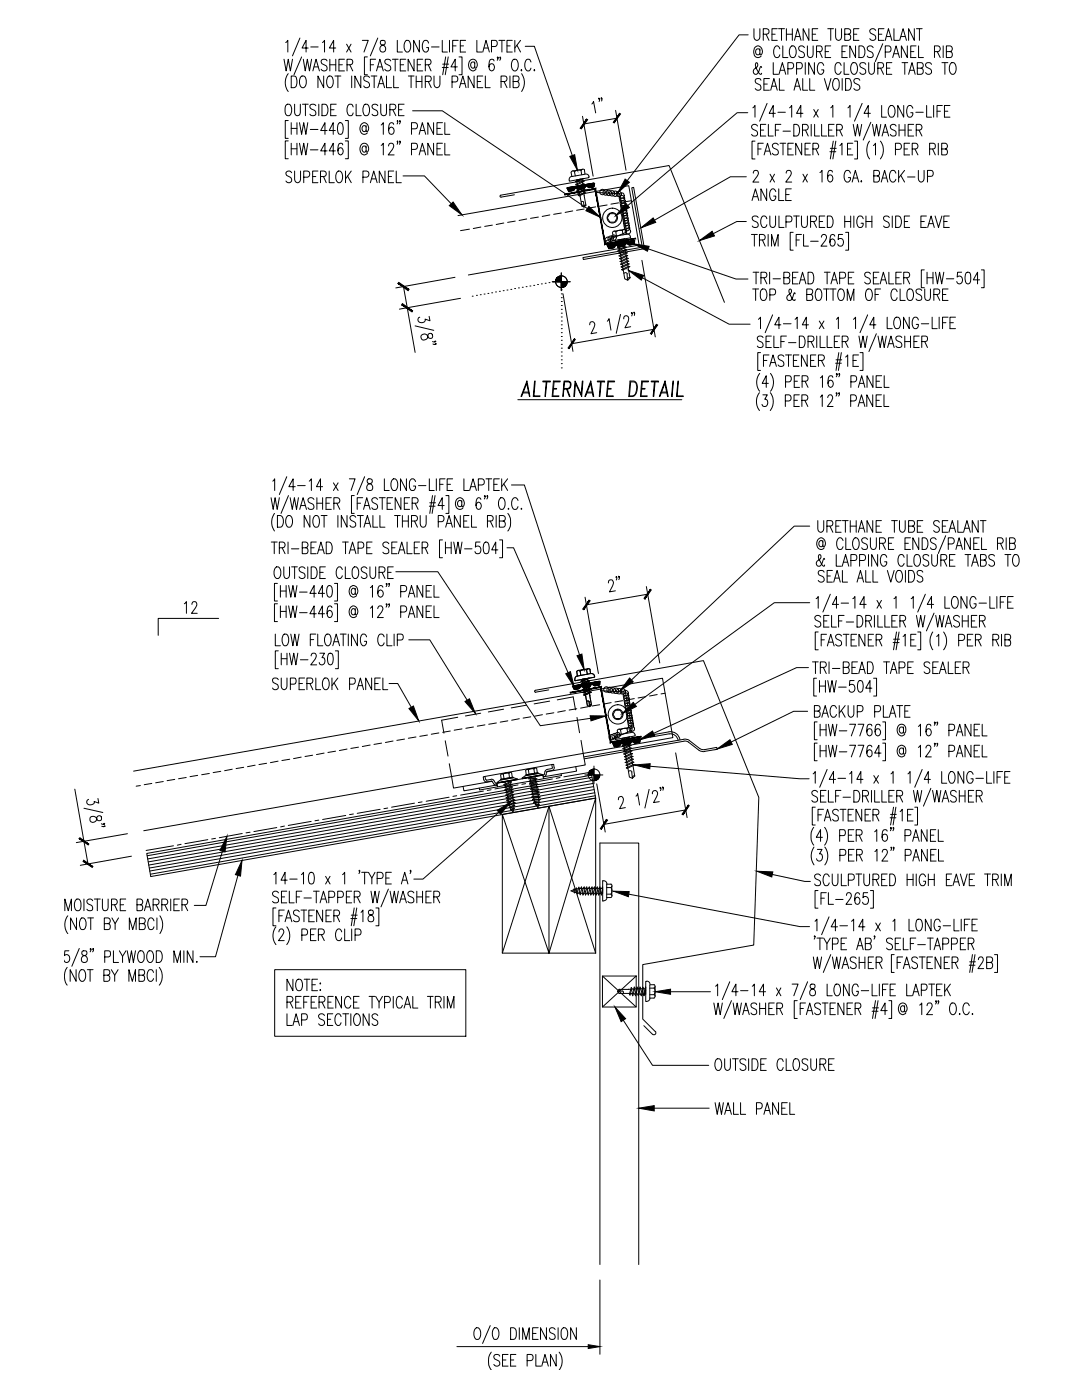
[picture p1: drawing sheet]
<svg xmlns="http://www.w3.org/2000/svg" width="216mm" height="279mm" viewBox="0 0 216 279" stroke-linecap="round" stroke-linejoin="round" font-family="sans-serif">
<g fill="none" stroke="#000" stroke-width=".2">
<path d="M56.7 11.8l.4 2.4 .4-2.4 .4 2.4 .5-2.4M57 8.5l.4-.4v2.3M57.5 14.7a2.93 2.93 0 0 0 0 3.6M58.1 15.2h.6a1.42 1.42 0 0 1 .5 1.7l-.2 .5-.9 .1zM59.8 7.6l-1.4 3.5M60.1 15.3l.2-.1a.73 .73 0 0 1 .8 .9 1.02 1.02 0 0 1-.8 1.4 1.63 1.63 0 0 1-.2-2.2zM60.2 11.4l-1.5 3.5M60.5 11.8l.4 2.4 .4-2.4 .5 2.4 .4-2.4M61.5 9.6h-1.2l.8-1.5v2.3M62 9.4h1.5M62.4 14.2l.7-2.4 .6 2.4M62.7 13.3h.8"/>
<path d="M64.3 8.5l.5-.4v2.3M64.6 15.2v2.3l-1.2-2.3v2.3M65.3 12.2a.59 .59 0 0 0-.8-.4 .59 .59 0 0 0-.3 .8l.7 .5a.59 .59 0 0 1 .3 .7 .59 .59 0 0 1-.7 .4l-.4-.4M65.5 15.3a.69 .69 0 0 1 .8 0 .69 .69 0 0 1 .2 .8 1.03 1.03 0 0 1-.8 1.4 1.63 1.63 0 0 1-.2-2.2zM65.8 11.8v2.4M65.8 12.9h1.2M66.8 15.2h1.2M67 9.6h-1.3l.9-1.5v2.3M67 11.8v2.4M67.4 15.2v2.3M67.6 12.9h.7M68.7 11.8h-1.1v2.4h1.1"/>
<path d="M69.2 8.8l.8 1.6M69.2 12.9h.8a.57 .57 0 0 0 .4-.5 .57 .57 0 0 0-.4-.6h-.8v2.4M69.8 12.9l.6 1.3M70 8.8l-.8 1.6M70.2 15.2v2.3M72 15.2v2.3l-1.2-2.3v2.3M72.3 8.1h1.2l-.9 2.3M73.3 11.4h-.6v3.5h.6M73.7 15.5a.6 .6 0 0 0-.7-.3 .6 .6 0 0 0-.4 .7l.8 .5a.62 .62 0 0 1 .2 1 .62 .62 0 0 1-1-.2M73.9 12.9h.6M74.1 15.2h1.1M74.7 15.2v2.3"/>
<path d="M75 11.8h-1.1v2.4M75.1 14.2l.7-2.4 .7 2.4M75.4 17.5l.7-2.3 .6 2.3M75.4 7.6l-1.5 3.5M75.4 13.3h.8M75.6 16.7h.9M76 8.1a.56 .56 0 0 0 .1 .8 .71 .71 0 0 1 .9 .8 .71 .71 0 0 1-1 .6l-.1-.2a.8 .8 0 0 1 .7-1.2 .48 .48 0 0 0 .3-.4 .48 .48 0 0 0-.4-.4zM77.1 15.2v2.3h1M78 12.2a.59 .59 0 0 0-.8-.4 .59 .59 0 0 0-.3 .8l.7 .5a.59 .59 0 0 1 .3 .7 .59 .59 0 0 1-.7 .4l-.4-.4M78.3 11.8h1.1M78.6 15.2v2.3h.9M78.9 11.8v2.4"/>
<path d="M79.3 8.1v2.3h1M79.9 12.9h.6M81 8.1h.1a1.02 1.02 0 0 1 .8 1.4v.3a.57 .57 0 0 1-.9 .5 1.72 1.72 0 0 1 0-2.2zM81 11.8h-1.1v2.4h1.1M81.5 15.2h1.1M82 15.2v2.3M82.6 11.8v2.4l-1.2-2.4v2.4M83 15.2v2.3M83 16.3h1.2M83.3 12.9h.6M83.7 8.1v2.3l-1.2-2.3v2.3M84.2 15.2v2.3"/>
<path d="M84.4 11.8h-1.1v2.4h1.1M84.9 12.9h.7a.57 .57 0 0 0 .4-.5 .57 .57 0 0 0-.4-.6h-.7v2.4M84.9 16.3h.7a.57 .57 0 0 0 .5-.6 .57 .57 0 0 0-.5-.5h-.7v2.3M85.5 12.9l.5 1.3M85.5 16.3l.5 1.2M85.5 8.6l-.4-.5a1.02 1.02 0 0 0-.8 1.4l.1 .3a.61 .61 0 0 0 .7 .6 .61 .61 0 0 0 .4-.9h-.4M86.1 9.4h1.5M86.6 15.2v1.6a.64 .64 0 0 0 .7 .7l.4-.3 .1-.4v-1.6M88.3 8.1v2.3h1M88.3 13.5h1.1M88.3 12.8h1.2M88.9 11.4l-.6 3.5"/>
<path d="M89.4 11.4l-.6 3.5M89.7 8.1v2.3M90.2 16.4l1-.1 .1-.4-.1-.6-1-.1v2.3M90.3 9.2h.7M91.3 13.3h-1.3l.8-1.5v2.4M91.4 8.1h-1.1v2.3M91.6 11.4h.6v3.5h-.6M91.7 17.5l.7-2.3 .6 2.3M91.8 9.2h.7M91.9 16.7h.9M92.9 8.1h-1.1v2.3h1.1M94.6 15.2v2.3l-1.2-2.3v2.3"/>
<path d="M94.7 12.7l-.2-.3a.46 .46 0 0 0-.6 .4v.3a.41 .41 0 0 0 .4 .5 .41 .41 0 0 0 .4-.3M94.7 12.4l.1 1.2a.95 .95 0 0 0 .1-1.6 .86 .86 0 0 0-1-.1 .86 .86 0 0 0-.4 .9 .93 .93 0 0 0 .3 1.1 .93 .93 0 0 0 1.1 0l.1-.1M95.2 8.1v2.3h1M95.2 16.3h.7M96.3 10.4l.7-2.3 .6 2.3M96.3 15.2h-1.1v2.3h1.1M96.6 9.6h.8M96.8 15.2v2.3h1M98.1 9.3h.7a.67 .67 0 0 0 .4-.6 .67 .67 0 0 0-.4-.6h-.7v2.3M98.6 12.2a.48 .48 0 0 0-.8-.3 2.28 2.28 0 0 0 0 2.1 .68 .68 0 0 0 .9-.4 .68 .68 0 0 0-.5-.9 .56 .56 0 0 0-.6 .6M99.4 11.5l-.1 .1-.1-.1 .1-.1 .1 .1-.2 .5M99.6 8.1h1.1"/>
<path d="M99.9 11.5l-.1 .1-.1-.1 .1-.1 .1 .1-.2 .5M100 16.3h.7a.57 .57 0 0 0 .5-.6 .57 .57 0 0 0-.5-.5h-.7v2.3M100.1 8.1v2.3M100.6 16.3l.6 1.2M101.2 9.2h.6M101.8 15.2v2.3M102.2 8.1h-1v2.3h1M102.4 11.9l.2-.1a1.02 1.02 0 0 1 .8 1.5l-.1 .3a.59 .59 0 0 1-.6 .6 .59 .59 0 0 1-.6-.6v-.9zM102.4 16.3h.8a.57 .57 0 0 0 .4-.6 .57 .57 0 0 0-.4-.5h-.8v2.3h.8a.65 .65 0 0 0 .4-.6 .65 .65 0 0 0-.4-.6M102.7 8.1v2.3M103.2 9l.7 1.4M103.9 8.1l-1.2 1.5"/>
<path d="M104 13.9v.3zM104.1 14.7a3.1 3.1 0 0 1 0 3.6M104.8 9.2h1.8l7.6 21.8M105.9 12.4l-.3-.6a1.02 1.02 0 0 0-.9 1.5l.1 .3a.6 .6 0 0 0 .9 .4l.2-.4M106.6 13.9v.3zM119.6 19.7l-.1 .1v-.2l.2 .3-.2 .3M120.1 19.6l-.1 .1-.1-.1 .1-.1 .1 .1-.1 .6M149.3 7h-1.8l-22.3 29M150.4 5.7v1.7a.64 .64 0 0 0 .7 .7l.4-.4 .1-.3v-1.7M151.6 10l-.1-.2a.47 .47 0 0 0-.7 .4 .63 .63 0 0 0 .3 .7h.4l.1-.3M151.6 9.8v1.1h.3a1 1 0 0 0 .1-1.2 1 1 0 0 0-1.1-.4 1.32 1.32 0 0 0 .2 2.2l.5-.1 .3-.2M151.8 16a.6 .6 0 0 0-.6-.3 .6 .6 0 0 0-.5 .5l.2 .4 .6 .3a.61 .61 0 0 1 .2 1 .61 .61 0 0 1-1-.2"/>
<path d="M152 13.5l-.2-.2-.2 .3a1.19 1.19 0 0 1-.9 1.2l-.3-.2-.1-.4 .2-.4 .6-.5a.4 .4 0 0 0 .1-.5 .4 .4 0 0 0-.4-.2v.8l.6 1.1 .3 .3h.2l.1-.2M152.3 6.8h.7a.56 .56 0 0 0 .5-.5 .56 .56 0 0 0-.5-.6h-.7v2.4M152.4 16.8h.7M152.9 6.8l.5 1.3M153.5 15.7h-1.1v2.3h1.1M153.8 18l.6-2.3 .7 2.3M154 17.2h.8M154 6.8h.7M154.3 12.5v2.3h1M155.1 5.7h-1.1v2.4h1.1M155.3 5.7h1.2M155.4 14.8l.7-2.3 .7 2.3"/>
<path d="M155.5 15.7v2.3h1M155.6 9.8a.57 .57 0 0 0-.6-.7 .57 .57 0 0 0-.5 .7v1.1a.57 .57 0 0 0 .5 .6 .57 .57 0 0 0 .6-.6M155.7 14h.8M155.9 5.7v2.4M156.2 9.2v2.3h1M156.9 6.8h1.2M156.9 5.7v2.4M157.2 13.7h.7a.65 .65 0 0 0 .5-.6 .65 .65 0 0 0-.5-.6h-.7v2.3M157.8 9.3l.2-.1a1.04 1.04 0 0 1 .9 1.4l-.1 .3a.59 .59 0 0 1-.6 .6 .59 .59 0 0 1-.6-.6l-.1-.9zM158.1 5.7v2.4M158.4 18l.7-2.3 .7 2.3M158.5 8.1l.7-2.4 .6 2.4"/>
<path d="M158.7 17.2h.8M158.8 7.3h.8M158.9 13.7h.8a.67 .67 0 0 0 .4-.6 .67 .67 0 0 0-.4-.6h-.8v2.3M160.2 15.7v2.3h.9M160.5 9.5a.59 .59 0 0 0-.7-.4 .59 .59 0 0 0-.4 .7l.1 .2 .8 .5a.58 .58 0 0 1-.2 1l-.6-.1-.1-.2M160.7 12.5v2.3M161.1 9.2l.1 2a.54 .54 0 0 0 .5 .3 .54 .54 0 0 0 .5-.3v-2M161.4 5.7v2.4l-1.1-2.4v2.4M161.6 15.7v2.3h1M162.1 6.8h.7M162.5 12.5v2.3l-1.1-2.3v2.3M162.9 10.3l1-.1 .2-.4-.2-.5-1-.1v2.3"/>
<path d="M163.2 5.7h-1.1v2.4h1.1M163.5 10.3l.6 1.2M164.4 13.1a.59 .59 0 0 0-.6-.6 .59 .59 0 0 0-.6 .6l-.1 .3a1.02 1.02 0 0 0 .8 1.4 .83 .83 0 0 0 .5-.9h-.5M164.5 15.7l.7 2.3 .6-2.3M164.7 10.3h.6M165.2 5.7h1.1M165.8 9.2h-1.1v2.3h1.1M165.8 5.7v2.4M166.5 15.8l.2-.1a.69 .69 0 0 1 .8 .9 1.32 1.32 0 0 1-.5 1.4 1.02 1.02 0 0 1-.9-1.4zM166.7 5.7v1.7a.64 .64 0 0 0 .7 .7l.4-.4 .1-.3v-1.7M167.8 13.1a.64 .64 0 0 0-.8-.6 .64 .64 0 0 0-.4 .9 1.32 1.32 0 0 0 .5 1.4 .66 .66 0 0 0 .7-.5M168 10.3h.6"/>
<path d="M168 15.7v2.3M168.4 12.5v2.3h1M168.6 6.8h.7a.56 .56 0 0 0 .5-.5 .56 .56 0 0 0-.5-.6h-.7v2.4h.7a.65 .65 0 0 0 .5-.7 .65 .65 0 0 0-.5-.6M168.7 15.7l.9 .1a1.62 1.62 0 0 1-.3 2.2h-.6zM169.1 9.2h-1.1v2.3h1.1M170.1 12.6l.2-.1a1.02 1.02 0 0 1 .8 1.4l-.1 .4a.59 .59 0 0 1-.6 .6 .59 .59 0 0 1-.6-.6l-.1-.9zM170.3 6.8h.7M170.7 9.2v2.3l-1.1-2.3v2.3M171.4 5.7h-1.1v2.4h1.1M171.4 9.2h.6a1.4 1.4 0 0 1 0 2.3h-.6zM171.6 16a.59 .59 0 0 0-.8-.3 .59 .59 0 0 0-.3 .7l.7 .5a.59 .59 0 0 1 .3 .8 .59 .59 0 0 1-.7 .3l-.4-.3M172.7 12.8a.59 .59 0 0 0-.7-.3 .59 .59 0 0 0-.4 .8l.8 .4a.59 .59 0 0 1 .3 .8 .59 .59 0 0 1-.7 .3l-.4-.3"/>
<path d="M173.3 12.5l.1 2a.51 .51 0 0 0 .5 .3 .51 .51 0 0 0 .5-.3l.1-2M174.2 9.5a.6 .6 0 0 0-.8-.3 .6 .6 0 0 0-.3 .8l1 .5a.58 .58 0 0 1-.3 1l-.6-.1-.2-.2M174.7 6.1a.59 .59 0 0 0-.7-.4 .59 .59 0 0 0-.4 .8l.8 .5a.59 .59 0 0 1 .3 .7 .59 .59 0 0 1-.7 .4l-.4-.4M175.2 13.6h.7a.56 .56 0 0 0 .4-.5 .56 .56 0 0 0-.4-.6h-.7v2.3M175.3 6.8h.7M175.7 13.6l.6 1.2M176.1 8.7l-1.4 3.6M176.4 5.7h-1.1v2.4h1.1M176.6 8.1l.7-2.4 .7 2.4M176.6 10.4h.8a.67 .67 0 0 0 .4-.6 .67 .67 0 0 0-.4-.6h-.8v2.3M176.9 7.3h.8M176.9 13.6h.7"/>
<path d="M178 12.5h-1.1v2.3h1.1M178.1 11.5l.7-2.3 .7 2.3M178.4 5.7v2.4h1M178.4 10.7h.8M179.5 8.1l.7-2.4 .7 2.4M179.8 7.3h.8M180 12.5h1.1M180.5 12.5v2.3M181 9.2v2.3l-1.1-2.3v2.3M181.3 14.8l.7-2.3 .6 2.3M181.6 14h.8M181.7 10.3h.7"/>
<path d="M182.4 5.7v2.4l-1.1-2.4v2.4M182.8 9.2h-1.1v2.3h1.1M182.9 5.7h1.1M183 13.6h.8a.56 .56 0 0 0 .4-.5 .56 .56 0 0 0-.4-.6h-.8v2.3h.8a.65 .65 0 0 0 .4-.6 .65 .65 0 0 0-.4-.6M183.3 9.2v2.3h1M183.5 5.7v2.4M185.9 12.8a.59 .59 0 0 0-.8-.3 .59 .59 0 0 0-.3 .8l.7 .4a.59 .59 0 0 1 .3 .8 .59 .59 0 0 1-.7 .3l-.4-.3M186.5 10.3h.7a.59 .59 0 0 0 .4-.6 .59 .59 0 0 0-.4-.5h-.7v2.3M187 10.3l.6 1.2M187.9 12.5h1.2M188.2 9.2v2.3M188.5 12.5v2.3"/>
<path d="M188.8 10.3h.8a.59 .59 0 0 0 .4-.6 .59 .59 0 0 0-.4-.5h-.8v2.3h.8l.3-.2 .1-.6-.1-.3-.3-.1M189.8 12.6l.1-.1a1.02 1.02 0 0 1 .9 1.4l-.1 .4a.59 .59 0 0 1-.6 .6 .59 .59 0 0 1-.6-.6l-.1-.9zM57.2 20.9l.1-.1a.72 .72 0 0 1 .9 .8l-.1 .9a.64 .64 0 0 1-.8 .6 .64 .64 0 0 1-.4-.9 1.59 1.59 0 0 1 .3-1.3zM57.5 24.1h-.6v3.5h.6M57.5 28.1h-.6v3.6h.6M58.1 24.5v2.3M58.1 28.6v2.3M58.1 25.6h1.2M58.1 29.7h1.2M58.2 34.5a.6 .6 0 0 0-.7-.4 .6 .6 0 0 0-.4 .6l.1 .3 .7 .4a.61 .61 0 0 1 .1 1 .61 .61 0 0 1-.9-.3M58.8 20.8l.1 2a.54 .54 0 0 0 .5 .3 .54 .54 0 0 0 .4-.3l.1-2M58.8 34.1v1.7a.64 .64 0 0 0 .7 .7l.4-.4 .1-.3v-1.7"/>
<path d="M59.3 24.5v2.3M59.3 28.6v2.3M59.8 24.5l.4 2.3 .4-2.3 .4 2.3 .4-2.3M59.8 28.6l.4 2.3 .4-2.3 .4 2.3 .4-2.3M60.4 20.8h1.1M60.6 35.4h.8a.65 .65 0 0 0 .4-.7 .65 .65 0 0 0-.4-.6h-.8v2.4M60.9 20.8v2.3M61.9 25.8h1.5M61.9 29.9h1.5M62.4 35.2h.6M63 21.1a.6 .6 0 0 0-.8-.3 .6 .6 0 0 0-.3 .8l1 .5a.58 .58 0 0 1-.3 1l-.6-.1-.2-.2M63.4 34.1h-1v2.4h1"/>
<path d="M63.6 20.8v2.3M64 35.2h.7a.56 .56 0 0 0 .4-.5 .56 .56 0 0 0-.4-.6h-.7v2.4M64.2 20.8h.6a1.36 1.36 0 0 1 0 2.3h-.6zM64.5 35.2l.6 1.3M65.3 26h-1.3l.8-1.5v2.3M65.3 30.1h-1.3l.8-1.5v2.3M65.7 34.1v2.4h1M66 21.9h.7M66.9 26h-1.2l.8-1.5v2.3M66.9 30.1h-1.2l.8-1.5v2.3M67.1 20.8h-1.1v2.3h1.1M67.3 34.3l.2-.2a1.02 1.02 0 0 1 .9 1.5l-.1 .3a.59 .59 0 0 1-.6 .6 .59 .59 0 0 1-.6-.6l-.1-.3a1.57 1.57 0 0 1 .3-1.3z"/>
<path d="M67.6 24.6l.4-.1a1.9 1.9 0 0 1 .2 2.2l-.4 .1a1.1 1.1 0 0 1-.5-1.3zM68.4 28.9l-.1-.2-.4-.1a1.23 1.23 0 0 0-.5 1.5l.1 .5 .4 .3a.75 .75 0 0 0 .6-.7 .75 .75 0 0 0-.6-.7l-.2 .1-.3 .5M68.9 24.1h.6v3.5h-.6M68.9 28.1h.6v3.6h-.6M68.9 34.1v2.4M69.3 35.1l.8 1.4M70.1 34.1l-1.2 1.6M70.5 21.4l-.4-.6a.72 .72 0 0 0-.9 .8l.1 .9a.59 .59 0 0 0 1 .5l.2-.5M71.1 20.8v2.3h1M72.4 35.4h.8a.65 .65 0 0 0 .4-.7 .65 .65 0 0 0-.4-.6h-.8v2.4M72.7 20.9l.2-.1a.72 .72 0 0 1 .8 .8l-.1 .9a.59 .59 0 0 1-.9 .5l-.3-.8v-.6zM73.1 25.4a.41 .41 0 0 0-.5-.3 .41 .41 0 0 0-.4 .4 .63 .63 0 0 0 .4 .8l.4-.1 .1-.2"/>
<path d="M73.1 25.1v1.1l.2 .1a1.09 1.09 0 0 0-.7-1.8 1.21 1.21 0 0 0-.8 1.2 1.21 1.21 0 0 0 1 1.1l.5-.3M73.1 29.5l-.1-.3a.44 .44 0 0 0-.5 0 .44 .44 0 0 0-.3 .4l.1 .5 .3 .3h.2l.3-.4M73.1 29.1v1.3a.95 .95 0 0 0 .1-1.6 .86 .86 0 0 0-.9-.1 .86 .86 0 0 0-.5 .9 .94 .94 0 0 0 .3 1.1 .94 .94 0 0 0 1.1 0l.1-.1M73.9 36.5l.7-2.4 .7 2.4M74.2 35.7h.8M75.4 21.1a.58 .58 0 0 0-.8-.3 .58 .58 0 0 0-.3 .8l.3 .2a.91 .91 0 0 1 .8 .7v.3a.68 .68 0 0 1-1.2 0M76 20.8l.1 2a.58 .58 0 0 0 1 0v-2M76.1 24.9l.4-.4v2.3M76.1 29l.4-.4v2.3M76.8 34.1v2.4l-1.1-2.4v2.4M77.5 35.2h.6M77.5 29.1l.1-.3 .3-.2h.3l.3 .2a.91 .91 0 0 1-.2 1l-.8 1.1h1.1"/>
<path d="M77.8 21.9h.8a.57 .57 0 0 0 .4-.5 .57 .57 0 0 0-.4-.6h-.8v2.3M78.4 21.9l.6 1.2M78.6 24.8l-.1-.2-.5-.1a1.34 1.34 0 0 0-.5 1.5l.1 .5a.51 .51 0 0 0 .5 .3 .51 .51 0 0 0 .5-.3 .66 .66 0 0 0 0-.8 .66 .66 0 0 0-.8-.2l-.3 .5M78.6 34.1h-1.1v2.4h1.1M79.1 34.1v2.4h1M79.4 24.2h-.2l.1-.1-.1 .6M79.4 28.3l-.1 .1v-.3l-.1 .7M79.5 21.9h.7M79.9 24.2h-.2l.1-.1 .1 .1-.2 .5M79.9 28.3l-.1 .1-.1-.1 .1-.2 .1 .2-.2 .5M80.4 35.1h4.3l5.3 5.6M80.6 20.8h-1.1v2.3h1.1"/>
<path d="M82.1 25.7l1-.1 .2-.3a.65 .65 0 0 0-.4-.8h-.8v2.3M82.1 29.8h.8a.65 .65 0 0 0 .4-.6 .65 .65 0 0 0-.4-.6h-.8v2.3M82.3 22.1h6l28.9 19.5M83.6 26.8l.7-2.3 .6 2.3M83.6 30.9l.7-2.3 .6 2.3M83.8 26h.9M83.8 30.1h.9M86.5 24.5v2.3l-1.1-2.3v2.3M86.5 28.6v2.3l-1.1-2.3v2.3M87.2 25.6h.7M87.2 29.7h.7M88.3 24.5h-1.1v2.3h1.1"/>
<path d="M88.3 28.6h-1.1v2.3h1.1M88.8 24.5v2.3h1M88.8 28.6v2.3h1M99.9 39l33.6-6 11.1 27.3M102.6 38.9l-2.6 .4-.2-.1 .1-.2M113.1 37.5l5.4-1-.1 .8-.9 .2-.6-.5-.5 .6-.5 .2-.5 .1-.6-.5-.5 .6-.9 .2zM113.1 37.5h.1M113.1 37.6h.1M113.2 37.5h.1M113.2 37.6h.1M113.2 37.7h.1M113.3 37.5h.1"/>
<path d="M113.3 37.8h.1M113.3 37.6h.1M113.3 37.7h.1M113.4 37.4h.1M113.4 37.5h.1M113.4 37.8h.1M113.4 37.9h.1M113.4 37.6h.1M113.4 37.7h.1M113.4 38h.1M113.4 38.1h.1M113.5 37.4h.1"/>
<path d="M113.5 37.7h.1M113.5 37.8h.1M113.5 38.1h.1M113.5 38.2h.1M113.5 37.5h.1M113.5 37.6h.1M113.5 37.9h.1M113.5 38h.1M113.6 37.4h.1M113.6 37.5h.1M113.6 37.8h.1M113.6 37.9h.1"/>
<path d="M113.6 37.6h.1M113.6 37.7h.1M113.6 38h.1M113.6 38.1h.1M113.7 37.4h.1M113.7 37.5h.1M113.7 37.8h.1M113.7 37.9h.1M113.7 37.6h.1M113.7 37.7h.1M113.7 38h.1M113.7 38.1h.1"/>
<path d="M113.8 37.4h.1M113.8 37.7h.1M113.8 37.8h.1M113.8 37.9h.1M113.8 38.1h.1M113.8 37.5h.1M113.8 37.6h.1M113.8 38h.1M113.9 37.4h.1M113.9 37.8h.1M113.9 37.9h.1M113.9 37.5h.1"/>
<path d="M113.9 37.6h.1M113.9 37.7h.1M113.9 38h.1M113.9 38.1h.1M113.9 34.4l.2 .8M114 37.4h.1M114 37.6h.1M114 37.7h.1M114 37.8h.1M114 38h.1M114 37.5h.1M114 37.9h.1"/>
<path d="M114 38.1h.1M114.1 37.3h.1M114.1 37.4h.1M114.1 37.6h.1M114.1 37.7h.1M114.1 37.8h.1M114.1 37.9h.1M114.1 37.5h.1M114.1 38h.1M114.2 37.4h.1M114.2 37.5h.1M114.2 37.7h.1"/>
<path d="M114.2 37.8h.1M114.2 37.9h.1M114.2 37.3h.1M114.2 37.6h.1M114.2 38h.1M114.3 37.3h.1M114.3 37.4h.1M114.3 37.6h.1M114.3 37.7h.1M114.3 37.8h.1M114.3 37.5h.1M114.3 37.9h.1"/>
<path d="M114.3 38h.1M114.4 37.3h.1M114.4 37.4h.1M114.4 37.6h.1M114.4 37.7h.1M114.4 37.8h.1M114.4 37.9h.1M114.5 37.4h.1M114.5 37.5h.1M114.5 37.8h.1M114.5 37.2h.1M114.5 37.3h.1"/>
<path d="M114.5 37.6h.1M114.5 37.7h.1M114.6 37.3h.1M114.6 37.4h.1M114.6 37.6h.1M114.6 37.2h.1M114.6 37.5h.1M114.6 34.3l.2 .8M114.7 34.2a.4 .4 0 0 0-.7 .2M114.7 37.3h.1M114.7 37.4h.1M114.7 34.2a1.21 1.21 0 0 1 1.3-.2 .4 .4 0 0 1 .6-.1l.1 .9-2.6 .4a.56 .56 0 0 0-.5 .7"/>
<path d="M114.7 37.2h.1M114.7 37.5h.1M114.8 37.3h.1M114.8 37.4h.1M114.8 37.2h.1M114.9 37.2h.1M114.9 37.3h.1M114.9 37.4h.1M114.9 36.8l1.4-.7 .2 .1-1.4 .7zM114.9 37.1h.1M115 37.3h.1M115 37.4h.1"/>
<path d="M115 37.4l1.4-.7 .2 .1-1.4 .7zM115 37.2h.1M115 37.5h.1M115.1 37.1h.1M115.1 37.2h.1M115.1 37.3h.1M115.1 37.4h.1M115.1 37.5h.1M115.1 37.9l1.4-.6 .2 .1-1.4 .6zM115.1 37.6h.1M115.1 36.3l.1 .4M115.2 37.2h.1"/>
<path d="M115.2 37.3h.1M115.2 37.4h.1M115.2 37.6h.1M115.2 38.5l1.4-.7 .2 .1-1.4 .7zM115.2 37.1h.1M115.2 37.5h.1M115.2 36.8l.1 .4M115.3 37.3h.1M115.3 37.4h.1M115.3 37.5h.1M115.3 37.1h.1M115.3 37.6h.1"/>
<path d="M115.3 37.7h.1M115.3 37.4l.1 .4M115.4 37.1h.1M115.4 37.2h.1M115.4 37.3h.1M115.4 37.6h.1M115.4 37.7h.1M115.4 37.8h.1M115.4 39l1.2-.6 .2 .1-1.2 .6zM115.4 37.4h.1M115.4 37.5h.1M115.4 37.9l.2 .4"/>
<path d="M115.5 37.3h.1M115.5 37.4h.1M115.5 37.6h.1M115.5 37.7h.1M115.5 37.8h.1M115.5 37.1h.1M115.5 37.5h.1M115.6 37.3h.1M115.6 37.4h.1M115.6 37.7h.1M115.6 37.1h.1M115.6 37.2h.1"/>
<path d="M115.6 37.5h.1M115.6 37.6h.1M115.6 38.5l.1 .3M115.6 37h.1M115.6 37.8h.1M115.7 37.2h.1M115.7 37.3h.1M115.7 37.6h.1M115.7 37.7h.1M115.7 37.1h.1M115.7 37.4h.1M115.7 37.5h.1"/>
<path d="M115.7 39l.4 2.1 .4 .2 .4-.3M115.8 37h.1M115.8 37.2h.1M115.8 37.3h.1M115.8 37.4h.1M115.8 37.7h.1M115.8 37.1h.1M115.8 37.5h.1M115.8 37.6h.1M115.8 35.7l-1 .6h.2l1.4-.6-1.4 .2 .1 .2M115.9 37.3h.1M115.9 37.4h.1"/>
<path d="M115.9 37h.1M115.9 37.7h.1M115.9 37.5h.1M115.9 37.6h.1M115.9 37.1h.1M115.9 37.2h.1M115.9 34.1l.2 .8M116 37.6h.1M116 37.7h.1M116 37.2h.1M116 37.3h.1M116 37.4h.1"/>
<path d="M116 37.5h.1M116 37h.1M116 37.1h.1M116.1 37.6h.1M116.1 37.7h.1M116.1 37.2h.1M116.1 37.3h.1M116.1 37.4h.1M116.1 37h.1M116.1 37.5h.1M116.1 37.1h.1M116.1 35.8l.1 .4"/>
<path d="M116.2 37.5h.1M116.2 37.6h.1M116.2 37.7h.1M116.2 37.1h.1M116.2 37.3h.1M116.2 37.4h.1M116.2 36.9h.1M116.2 37h.1M116.2 36.4l.1 .4M116.2 33.8l-1.9 .3M116.2 23.2l2.1 12M116.3 37.6h.1"/>
<path d="M116.3 37.1h.1M116.3 37.2h.1M116.3 37.3h.1M116.3 37.4h.1M116.3 37h.1M116.3 37.5h.1M116.3 36.9l.1 .3M116.4 37.6h.1M116.4 37.2h.1M116.4 37.3h.1M116.4 37.4h.1M116.4 36.9h.1"/>
<path d="M116.4 37h.1M116.4 37.2v.1M116.4 37.5h.1M116.4 37.1h.1M116.4 37.5v.4M116.4 38.1l.1 .4M116.5 37.6h.1M116.5 37.1h.1M116.5 37.2h.1M116.5 37.3h.1M116.5 36.9h.1M116.5 37.4h.1"/>
<path d="M116.5 37h.1M116.5 38.6l.4 2.4M116.6 37.2h.1M116.6 37.3h.1M116.6 37.4h.1M116.6 36.9h.1M116.6 39.1h.1M116.6 37h.1M116.6 37.1h.1M116.7 37.3h.1M116.7 36.8h.1M116.7 36.9h.1"/>
<path d="M116.7 37h.1M116.7 37.1h.1M116.7 37.2h.1M116.8 37.1h.1M116.8 36.8h.1M116.8 34.7a.62 .62 0 0 1 .7 .7l-3.9 .8v-.2M116.8 37h.1M116.9 36.8h.1M116.9 36.9h.1M116.9 37h.1M117 36.8h.1M117 36.9h.1"/>
<path d="M117 37.1h.1M117 37h.1M117.1 37.1h.1M117.1 36.8h.1M117.1 36.9h.1M117.1 37h.1M117.2 37.2h.1M117.2 36.8h.1M117.2 36.9h.1M117.2 37h.1M117.2 37.1h.1M117.3 37.1h.1"/>
<path d="M117.3 37.2h.1M117.3 37.3h.1M117.3 36.8h.1M117.3 36.9h.1M117.3 37h.1M117.4 37.1h.1M117.4 37.2h.1M117.4 37.3h.1M117.4 36.7h.1M117.4 36.8h.1M117.4 36.9h.1M117.4 37.4h.1"/>
<path d="M117.4 37h.1M117.5 37.2h.1M117.5 37.3h.1M117.5 37.4h.1M117.5 36.8h.1M117.5 37h.1M117.5 37.1h.1M117.5 36.7h.1M117.5 36.9h.1M117.6 37.1h.1M117.6 37.2h.1M117.6 37.3h.1"/>
<path d="M117.6 36.7h.1M117.6 36.8h.1M117.6 37.4h.1M117.6 36.9h.1M117.6 37h.1M117.7 37.1h.1M117.7 37.2h.1M117.7 37.3h.1M117.7 36.8h.1M117.7 36.9h.1M117.7 37.4h.1M117.7 37h.1"/>
<path d="M117.7 36.7h.1M117.8 37.2h.1M117.8 37.3h.1M117.8 37.4h.1M117.8 36.8h.1M117.8 36.9h.1M117.8 37h.1M117.8 37.1h.1M117.8 36.7h.1M117.9 37.1h.1M117.9 37.2h.1M117.9 36.7h.1"/>
<path d="M117.9 36.8h.1M117.9 37.3h.1M117.9 37.4h.1M117.9 36.9h.1M117.9 37h.1M117.9 36.6h.1M118 37.2h.1M118 37.3h.1M118 36.7h.1M118 36.8h.1M118 36.9h.1M118 37h.1"/>
<path d="M118 37.1h.1M118 36.6h.1M118.1 37.2h.1M118.1 37.3h.1M118.1 37.4h.1M118.1 36.8h.1M118.1 36.9h.1M118.1 37h.1M118.1 37.1h.1M118.1 36.6h.1M118.1 36.7h.1M118.1 20.8l.3-.6 .5 2.3"/>
<path d="M118.2 37.1h.1M118.2 37.2h.1M118.2 37.3h.1M118.2 36.7h.1M118.2 36.8h.1M118.2 36.9h.1M118.2 37h.1M118.2 36.6h.1M118.3 37.1h.1M118.3 37.3h.1M118.3 36.7h.1M118.3 36.8h.1"/>
<path d="M118.3 36.9h.1M118.3 37h.1M118.3 36.6h.1M118.3 37.2h.1M118.4 37h.1M118.4 37.1h.1M118.4 37.2h.1M118.4 36.6h.1M118.4 36.7h.1M118.4 36.8h.1M118.4 36.9h.1M118.5 36.6h.1"/>
<path d="M118.9 38.4l4.8 .3 1.3 7.6-4.4 1.9M122.8 22l2.1 12M123.1 23.6l-6.6 1.1M126.1 37.5l.3-.1 2.2 12.2-12.2 2.2-.1-.4 11.9-2.1zM148.9 35.3h-3.2l-15.1 8.7M149.2 22.5h-2.1l-21.8 18.5M150.2 21.5l.5-.4v2.3M150.3 34.6l.2-.5a.63 .63 0 0 1 .8 .2 .63 .63 0 0 1-.2 .9l-.9 1.1h1.2M150.3 39.3h.9M150.7 28.2h-.6v3.5h.6M151.2 25.2a.6 .6 0 0 0-.8-.4 .6 .6 0 0 0-.3 .8l.7 .4a.59 .59 0 0 1 .3 .8 .59 .59 0 0 1-.7 .3l-.4-.3M151.2 29.7h.7"/>
<path d="M151.8 26h.6M152.3 28.6h-1.1v2.3M152.5 30.9l.6-2.3 .7 2.3M152.7 30.2h.9M152.8 24.8h-1v2.3h1M153 37.7v2.3l-1.2-2.3v2.3M153.1 20.6l-1.5 3.6M153.3 24.8v2.3h1M153.7 34.8l.8 1.5M154.5 34.8l-.8 1.5M154.7 22.6h-1.2l.8-1.5v2.3M154.7 26h.7"/>
<path d="M154.8 38.2a.57 .57 0 0 0-.6-.5 .57 .57 0 0 0-.5 .5v1.3a.61 .61 0 0 0 .7 .5 .61 .61 0 0 0 .4-.9h-.4M155.2 22.4h1.5M155.3 28.9a.6 .6 0 0 0-.8-.3 .6 .6 0 0 0-.3 .8l.8 .4a.59 .59 0 0 1 .3 .8 .59 .59 0 0 1-.8 .3l-.4-.3M155.4 37.7v2.3h1M155.6 28.6h1.2M155.8 24.8h-1.1v2.3M156.2 26.2h1.5M156.2 28.6v2.3M156.8 38.8h.7M156.9 34.6l.1-.5a.63 .63 0 0 1 .9 .2 .63 .63 0 0 1-.3 .9l-.8 1.1h1.2M157.2 29.7h.7M157.6 21.5l.4-.4v2.3"/>
<path d="M157.9 37.7h-1.1v2.3h1.1M158.3 28.6h-1.1v2.3h1.1M158.4 24.8h.5a1.4 1.4 0 0 1 0 2.3h-.5zM160 28.6v2.3l-1.2-2.3v2.3M160.1 26h.8a.59 .59 0 0 0 .4-.6 .59 .59 0 0 0-.4-.6h-.8v2.3M160.2 22.6h-1.3l.9-1.5v2.3M160.2 34.8l.9 1.5M160.6 29.7h.7M160.7 26l.6 1.1M161.1 34.8l-.9 1.5M161.7 28.6h-1.1v2.3h1.1M161.9 24.8v2.3"/>
<path d="M162.2 29.7l1-.1 .2-.3-.2-.6-1-.1v2.3M162.4 21.9l.9 1.5M162.5 24.8v2.3h1M162.8 29.7l.6 1.2M163.3 21.9l-.9 1.5M163.6 34.4l.4-.4v2.3M163.9 24.8v2.3h1.1M165.3 26h.7M165.6 30.3h1.2M165.7 29.6h1.2M165.8 21.5l.4-.4v2.3M166.1 34.3a.45 .45 0 0 0-.7-.2 1.75 1.75 0 0 0 .2 2.2 .73 .73 0 0 0 .6-.7 .73 .73 0 0 0-.6-.7l-.4 .3-.1 .3"/>
<path d="M166.3 28.2l-.6 3.5M166.4 24.8h-1.1v2.3h1.1M166.8 28.2l-.6 3.5M166.9 26h.8a.59 .59 0 0 0 .4-.6 .59 .59 0 0 0-.4-.6h-.8v2.3M167.5 26l.6 1.1M167.6 29.1l.4-.5v2.3M169.1 29.7h.7M169.2 21.5l.4-.4v2.3M169.7 34.6a.59 .59 0 0 0-.6-.6 .59 .59 0 0 0-.6 .6l-.1 .3a1.02 1.02 0 0 0 .9 1.4 .83 .83 0 0 0 .4-.9h-.4M170 36.3l.7-2.3 .7 2.3M170.2 28.6h-1.1v2.3h1.1M170.3 24.8l.4 2.3 .4-2.3 .4 2.3 .4-2.3"/>
<path d="M170.3 35.5h.8M170.5 28.2h.6v3.5h-.6M171.9 36.1v.2zM172 20.6l-1.5 3.6M173.5 28.2a3.1 3.1 0 0 0 0 3.5M173.7 22.6h-1.3l.9-1.5v2.3M173.8 24.4l-1.6 3.6M174.1 24.8l.4 2.3 .4-2.3 .4 2.3 .5-2.3M174.3 29.1l.4-.5v2.3M174.4 35.1h.7a.57 .57 0 0 0 .4-.5 .57 .57 0 0 0-.4-.6h-.7v2.3h.7a.65 .65 0 0 0 .4-.6 .65 .65 0 0 0-.4-.6M175.7 28.2a2.93 2.93 0 0 1 0 3.5M175.8 36.3l.7-2.3 .7 2.3"/>
<path d="M175.9 21.1v2.3h1M176 27.1l.6-2.3 .7 2.3M176.1 35.5h.8M176.3 26.4h.8M177.6 21.2l.1-.1a1.02 1.02 0 0 1 .9 1.4l-.1 .3a.59 .59 0 0 1-.6 .6 .59 .59 0 0 1-.6-.6l-.1-.3a1.57 1.57 0 0 1 .4-1.3zM178.7 29.8l1-.1 .2-.3a.65 .65 0 0 0-.5-.8h-.7v2.3M178.8 34.6a.59 .59 0 0 0-.6-.6 .59 .59 0 0 0-.6 .6l-.1 .3a1.02 1.02 0 0 0 .8 1.4l.5-.5M178.8 25.2a.58 .58 0 0 0-.8-.4 .58 .58 0 0 0-.3 .8l.8 .4a.61 .61 0 0 1 .1 1 .61 .61 0 0 1-.9-.2M179.3 34v2.3M179.4 26h1.2M179.4 24.8v2.3M179.7 35l.8 1.3"/>
<path d="M180.3 21.1v2.3l-1.2-2.3v2.3M180.4 29.7h.7M180.5 34l-1.2 1.5M180.6 24.8v2.3M181.1 35.3h1.5M181.2 26h.7M181.5 28.6h-1.1v2.3h1.1M182 29.7h.7a.59 .59 0 0 0 .5-.5 .59 .59 0 0 0-.5-.6h-.7v2.3M182.1 21.6a.57 .57 0 0 0-.5-.6 .57 .57 0 0 0-.6 .6v1.2a.61 .61 0 0 0 .8 .6 .61 .61 0 0 0 .3-.9h-.4M182.3 24.8h-1.1v2.3h1.1M182.6 29.7l.6 1.2M182.7 22.4h1.5"/>
<path d="M182.8 26h.7a.59 .59 0 0 0 .5-.6 .59 .59 0 0 0-.5-.6h-.7v2.3M183.2 34v1.7a.64 .64 0 0 0 .7 .6l.4-.3 .1-.3v-1.7M183.4 26l.6 1.1M184.9 21.1v2.3h1M185.1 35.2l.9-.1 .2-.3-.2-.7-.9-.1v2.3M185.5 29.7h.8a.61 .61 0 0 0 .3-.5 .61 .61 0 0 0-.3-.6h-.8v2.3M186.1 29.7l.5 1.2M186.3 21.1v2.3M187 22.2h.6M187.2 28.6v2.3M187.9 29.7l1-.1 .1-.3-.1-.6-1-.1v2.3h.8a.64 .64 0 0 0 .4-.6 .64 .64 0 0 0-.4-.6M188 21.1h-1v2.3"/>
<path d="M188.5 22.2h.6M189.6 21.1h-1.1v2.3h1.1M80.5 57.2l2.3 13.1M90.8 55.3l-11.8 2.2M91.4 43l34.1-5.9 2 11.8-34 6M91.9 59.5l-12.2 2.2M93.7 45.7l-1.8 .3M94.2 59.1h.1M95.1 58.9h.1M95.8 58.8h.1M96 45.3l-1.6 .3M96.6 58.7h.1"/>
<path d="M97.4 58.6h.1M98.1 58.4h.1M98.2 44.9l-1.5 .3M98.9 58.3h.1M99.6 58.1h.1M100.4 58h.1M100.5 44.5l-1.5 .3M101.2 57.9h.1M101.9 57.8h.1M102.7 57.6h.1M102.8 44.1l-1.5 .3M103.4 57.5h.1"/>
<path d="M104.2 57.3h.1M105 57.2h.1M105.1 43.7l-1.5 .3M105.7 57.1h.1M106.5 57h.1M107.3 56.8h.1M107.4 43.3l-1.5 .3M108 56.7h.1M108.8 56.5h.1M109.5 56.4h.1M109.7 42.9l-1.5 .3M110.2 56.2h3.6"/>
<path d="M110.4 56.2h.1M112 56.2h.1M112 57.1h.1M112 57.8h.1M112 58.6h.1M112 59.4h.1M112 42.5l-1.5 .3M112 54.5v3.5M112.3 58.6l2 11.5M114.3 42.1l-1.5 .3M116 40.3l.3-.1 .2 .2M116.4 40.4l.1 .8"/>
<path d="M116.6 41.7l-1.6 .3M116.9 40.9l-.3 .1v.3M118.9 41.3l-1.6 .2M121.1 48.9l5.4-.9-.1 .8-.9 .1-.6-.5-.5 .7-.9 .2-.7-.5-.4 .7-.9 .1zM121.1 40.9l-1.5 .3M121.2 49h.1M121.2 48.9h.1M121.3 49h.1M121.3 49.1h.1M121.3 49.2h.1M121.3 48.9h.1M121.4 49.1h.1"/>
<path d="M121.4 49.2h.1M121.4 49.3h.1M121.4 49h.1M121.4 49.4h.1M121.4 49.5h.1M121.4 48.9h.1M121.5 49h.1M121.5 49.1h.1M121.5 49.4h.1M121.5 49.5h.1M121.5 49.6h.1M121.5 48.9h.1"/>
<path d="M121.5 49.2h.1M121.5 49.3h.1M121.6 49.1h.1M121.6 49.2h.1M121.6 49.5h.1M121.6 48.9h.1M121.6 49h.1M121.6 49.3h.1M121.6 49.4h.1M121.7 48.8h.1M121.7 49.1h.1M121.7 49.2h.1"/>
<path d="M121.7 49.5h.1M121.7 49.6h.1M121.7 42.6h1l.4 .9-.4 .8h-1l-.5-.8zM121.7 49h.1M121.7 49.3h.1M121.7 49.4h.1M121.7 48.9h.1M121.8 49h.1M121.8 49.1h.1M121.8 49.4h.1M121.8 49.5h.1M121.8 48.8h.1"/>
<path d="M121.8 48.9h.1M121.8 49.2h.1M121.8 49.3h.1M121.9 48.8h.1M121.9 49h.1M121.9 49.1h.1M121.9 49.2h.1M121.9 49.5h.1M121.9 48.9h.1M121.9 49.3h.1M121.9 49.4h.1M122 49h.1"/>
<path d="M122 49.1h.1M122 49.3h.1M122 49.4h.1M122 48.8h.1M122 48.9h.1M122 49.2h.1M122.1 48.7h.1M122.1 49h.1M122.1 49.1h.1M122.1 49.2h.1M122.1 49.4h.1M122.1 49.5h.1"/>
<path d="M122.1 48.8h.1M122.1 48.9h.1M122.1 49.3h.1M122.2 48.8h.1M122.2 49h.1M122.2 49.1h.1M122.2 49.2h.1M122.2 49.5h.1M122.2 48.9h.1M122.2 49.3h.1M122.2 49.4h.1M122.2 48.7h.1"/>
<path d="M122.3 49h.1M122.3 49.1h.1M122.3 49.3h.1M122.3 49.4h.1M122.3 47.2a.71 .71 0 0 0-.5 .9l4-.6v-.2M122.3 48.7h.1M122.3 48.8h.1M122.3 48.9h.1M122.3 49.2h.1M122.4 48.7h.1M122.4 48.8h.1M122.4 49h.1"/>
<path d="M122.4 49.1h.1M122.4 49.2h.1M122.4 49.5h.1M122.4 48.9h.1M122.4 49.3h.1M122.5 48.7h.1M122.5 48.8h.1M122.5 49.1h.1M122.5 49.2h.1M122.5 49h.1M122.5 49.3h.1M122.5 48.9h.1"/>
<path d="M122.6 48.7h.1M122.6 49h.1M122.6 49.1h.1M122.6 48.8h.1M122.6 48.9h.1M122.7 48.7h.1M122.7 49h.1M122.7 48.8h.1M122.7 48.9h.1M122.8 48.7h.1M122.8 48.8h.1M122.8 48.6h.1"/>
<path d="M122.9 48.7h.1M122.9 46.3l.1 .8M122.9 46.3a.4 .4 0 0 0-.7 .1l.2 .8M122.9 48.8h.1M122.9 48.9h.1M122.9 46.3a1.21 1.21 0 0 1 1.3-.3l.1 .9M123 48.6h.1M123 48.7h.1M123 48.8h.1M123 48.9h.1M123 49h.1M123.1 48.6h.1"/>
<path d="M123.1 48.7h.1M123.1 49h.1M123.1 48.8h.1M123.1 48.9h.1M123.1 48.8l1.4-.7 .3 .1-1.5 .7zM123.2 48.6h.1M123.2 49h.1M123.2 49.1h.1M123.2 48.7h.1M123.2 48.8h.1M123.2 48.9h.1M123.2 49.4l1.4-.7 .3 .1-1.4 .7z"/>
<path d="M123.3 48.6h.1M123.3 48.7h.1M123.3 48.8h.1M123.3 49h.1M123.3 49.1h.1M123.3 48.9h.1M123.3 49.9l1.4-.7 .3 .1-1.4 .7zM123.3 49.2h.1M123.4 48.5h.1M123.4 48.6h.1M123.4 48.9h.1M123.4 49h.1"/>
<path d="M123.4 49.1h.1M123.4 48.3v.4M123.4 48.7h.1M123.4 48.8h.1M123.4 49.2h.1M123.4 40.5l-1.5 .2M123.4 50.5l1.4-.7 .3 .1-1.5 .7zM123.5 48.6h.1M123.5 48.7h.1M123.5 49h.1M123.5 49.1h.1M123.5 48.9v.3"/>
<path d="M123.5 48.5h.1M123.5 48.8h.1M123.5 48.9h.1M123.5 49.2h.1M123.5 51.1l1.4-.7 .3 .1-1.4 .7zM123.6 48.6h.1M123.6 48.7h.1M123.6 48.8h.1M123.6 49h.1M123.6 49.1h.1M123.6 49.2h.1M123.6 49.4v.4"/>
<path d="M123.6 48.5h.1M123.6 48.9h.1M123.6 51.6l1.4-.7 .3 .1-1.4 .7zM123.6 50l.1 .3M123.7 48.5h.1M123.7 48.6h.1M123.7 48.9h.1M123.7 49h.1M123.7 49.1h.1M123.7 48.7h.1M123.7 48.8h.1M123.7 49.2h.1"/>
<path d="M123.7 52.2l1.4-.7 .3 .1-1.5 .7zM123.8 48.6h.1M123.8 48.7h.1M123.8 49h.1M123.8 49.1h.1M123.8 50.5v.4M123.8 48.4h.1M123.8 48.5h.1M123.8 48.8h.1M123.8 48.9h.1M123.8 49.2h.1M123.8 52.7l1.4-.7 .3 .1-1.4 .7z"/>
<path d="M123.9 48.6h.1M123.9 48.7h.1M123.9 49h.1M123.9 49.1h.1M123.9 49.2h.1M123.9 51.1v.3M123.9 48.8h.1M123.9 48.9h.1M123.9 48.5h.1M123.9 53.3l1.4-.7 .2 .1-1.4 .7zM123.9 48.4h.1M123.9 51.7l.1 .3"/>
<path d="M124 48.9h.1M124 49h.1M124 48.5h.1M124 48.6h.1M124 48.7h.1M124 49.1h.1M124 48.8h.1M124 48.4h.1M124 53.8l1.4-.7 .3 .1-1.5 .7zM124.1 49h.1M124.1 49.1h.1M124.1 49.2h.1"/>
<path d="M124.1 48.5h.1M124.1 48.6h.1M124.1 48.7h.1M124.1 52.2v.4M124.1 48.8h.1M124.1 48.9h.1M124.1 48.4h.1M124.1 47.8l-1.1 .5 .3 .1 1.4-.7-1.4 .2v.2M124.1 52.8l.1 .3M124.2 48.8h.1M124.2 48.9h.1M124.2 49h.1"/>
<path d="M124.2 48.4h.1M124.2 48.5h.1M124.2 48.6h.1M124.2 49.1h.1M124.2 48.7h.1M124.2 53.3l.1 .4M124.3 48.9h.1M124.3 49h.1M124.3 49.1h.1M124.3 48.5h.1M124.3 48.6h.1M124.3 48.7h.1"/>
<path d="M124.3 48.8h.1M124.3 48.4h.1M124.4 49h.1M124.4 49.1h.1M124.4 48.5h.1M124.4 48.6h.1M124.4 48.7h.1M124.4 47.8v.4M124.4 48.8h.1M124.4 48.9h.1M124.4 48.4h.1M124.4 48.4l.1 .3"/>
<path d="M124.5 48.9h.1M124.5 49h.1M124.5 48.4h.1M124.5 48.5h.1M124.5 48.6h.1M124.5 45.8l-2 .4M124.5 54.6a.4 .4 0 0 1 .7 .1M124.5 48.7h.1M124.5 48.8h.1M124.5 48.3h.1M124.6 48.5h.1M124.6 48.6h.1"/>
<path d="M124.6 48.7h.1M124.6 49v.3M124.6 48.8h.1M124.6 48.4h.1M124.7 48.6h.1M124.7 48.7h.1M124.7 48.3h.1M124.7 49.5v.4M124.7 48.4h.1M124.7 48.5h.1M124.7 50.1l.1 .3M124.8 48.5h.1"/>
<path d="M124.8 48.3h.1M124.8 48.4h.1M124.8 45.9l.2 .9-2.7 .4M124.9 45.9a.4 .4 0 0 0-.7 .1M124.9 48.5h.1M124.9 50.6v.4M124.9 48.3h.1M124.9 48.4h.1M125 48.2h.1M125 48.3h.1M125 51.2v.3M125 48.4h.1"/>
<path d="M125 48.5h.1M125 51.7l.1 .4M125.1 46.7a.61 .61 0 0 1 .7 .5M125.1 48.4h.1M125.1 48.5h.1M125.1 48.6h.1M125.1 48.2h.1M125.1 48.3h.1M125.1 54.7l.1 1.2M125.2 48.5h.1M125.2 48.6h.1M125.2 48.7h.1"/>
<path d="M125.2 48.2h.1M125.2 52.3v.3M125.2 48.3h.1M125.2 48.4h.1M125.3 48.5h.1M125.3 48.6h.1M125.3 48.7h.1M125.3 48.2h.1M125.3 48.3h.1M125.3 48.4h.1M125.3 52.8v.4M125.3 48.8h.1"/>
<path d="M125.3 53.4l.4 2.1-.4 .4-.6-.3-.3-1.7M125.4 48.4h.1M125.4 48.5h.1M125.4 48.6h.1M125.4 48.2h.1M125.4 48.7h.1M125.4 48.8h.1M125.4 48.3h.1M125.5 48.5h.1M125.5 48.6h.1M125.5 48.2h.1M125.5 48.3h.1"/>
<path d="M125.5 48.7h.1M125.5 48.8h.1M125.5 48.9h.1M125.5 48.4h.1M125.5 48.1h.1M125.6 48.8h.1M125.6 48.4h.1M125.6 48.5h.1M125.6 48.6h.1M125.6 48.2h.1M125.6 48.7h.1M125.7 48.9h.1"/>
<path d="M125.7 48.4h.1M125.7 48.5h.1M125.7 48.6h.1M125.7 48.1h.1M125.7 48.2h.1M125.7 48.7h.1M125.7 48.8h.1M125.7 48.3h.1M125.8 48.6h.1M125.8 48.7h.1M125.8 48.1h.1M125.8 48.2h.1"/>
<path d="M125.8 48.3h.1M125.8 55.4l-.4 .1-.1 .4M125.8 48.8h.1M125.8 48.4h.1M125.8 48.5h.1M125.9 48.8h.1M125.9 48.4h.1M125.9 48.5h.1M125.9 48.6h.1M125.9 48.1h.1M125.9 48.7h.1M125.9 48.2h.1"/>
<path d="M125.9 48.3h.1M126 48.5h.1M126 48.6h.1M126 48.1h.1M126 48.2h.1M126 40.1l-1.8 .3M126 48.7h.1M126 48.8h.1M126 48.3h.1M126 48.4h.1M126.1 48.5h.1M126.1 48.6h.1"/>
<path d="M126.1 48.7h.1M126.1 48.1h.1M126.1 48.2h.1M126.1 48.8h.1M126.1 48.3h.1M126.1 48.4h.1M126.2 48.4h.1M126.2 48.5h.1M126.2 48.1h.1M126.2 48.6h.1M126.2 48.7h.1M126.2 48.8h.1"/>
<path d="M126.2 48.2h.1M126.2 48.3h.1M126.3 48.5h.1M126.3 48.6h.1M126.3 48.7h.1M126.3 48h.1M126.3 48.1h.1M126.3 48.2h.1M126.3 48.3h.1M126.3 48.4h.1M126.4 48.5h.1M126.4 48.6h.1"/>
<path d="M126.4 48.1h.1M126.4 48.2h.1M126.4 48.3h.1M126.4 48.7h.1M126.4 48.4h.1M126.4 48h.1M126.5 48h.1M126.5 48.1h.1M128.1 52l2.7 15.2M128.2 55.4l17.3 9.3h4.2M129.4 49.7l17.4 6h2.5M148.9 44.2h-1.9l-4.6 2.4"/>
<path d="M149.9 46.8h1.2M150.1 40l.6-2.3 .7 2.3M150.2 57.7h1.2M150.3 54.3h1.1M150.5 46.8v2.3M150.8 57.7v2.3M150.9 54.3v2.4M151.3 43.4a.6 .6 0 0 0-.8-.3 .6 .6 0 0 0-.3 .8l.9 .5a.58 .58 0 0 1-.2 1l-.6-.1-.2-.2M151.5 47.9h.8a.56 .56 0 0 0 .4-.6 .56 .56 0 0 0-.4-.5h-.8v2.3M151.8 55.4h.8a.57 .57 0 0 0 .4-.5 .57 .57 0 0 0-.4-.6h-.8v2.4M152 57.8l.2-.1a.72 .72 0 0 1 .8 .8l-.1 .9a.64 .64 0 0 1-.7 .6 .64 .64 0 0 1-.5-.9 1.59 1.59 0 0 1 .3-1.3zM152.1 47.9l.6 1.2"/>
<path d="M152.4 55.4l.6 1.3M153 43.7a.57 .57 0 0 0-.9-.5 1.62 1.62 0 0 0 .2 2.2 .6 .6 0 0 0 .7-.6M153.3 46.8v2.3M153.6 54.3v2.4M153.6 43.1l.1 2a.54 .54 0 0 0 .5 .3 .54 .54 0 0 0 .5-.3l.1-2M153.6 58.9l1-.1 .2-.4-.2-.6-1-.1v2.3M154 49.1v-2.3l.6 2.3 .7-2.3v2.3M154.2 55.6h1.5M155.4 43.1v2.3h1M156.4 55.4h.8a.57 .57 0 0 0 .4-.5 .57 .57 0 0 0-.4-.6h-.8v2.4h.8a.65 .65 0 0 0 .4-.7 .65 .65 0 0 0-.4-.6M156.8 44.3l1-.1 .2-.3-.2-.7-1-.1v2.3M158.1 55.4h.7"/>
<path d="M158.3 46.4h-.6v3.5h.6M158.4 43.1h1.1M158.7 58.6l-.2-.2-.1 .4a1.09 1.09 0 0 1-1.1 1.2l-.2-.3-.1-.4 .2-.3 .6-.6a.5 .5 0 0 0-.1-.7 .71 .71 0 0 0 0 1.2l.6 1 .3 .1 .1-.3M158.9 47.9h.6M158.9 43.1v2.3M159.2 54.3h-1.1v2.4h1.1M159.5 56.7l.6-2.4 .7 2.4M159.8 55.9h.8M159.9 43.1l.1 2a.58 .58 0 0 0 1 0l.1-2M159.9 46.8h-1v2.3M160.3 46.8v2.3h1M161 58.8h.7a.57 .57 0 0 0 .5-.6 .57 .57 0 0 0-.5-.5h-.7v2.3h.7l.4-.3 .1-.5-.2-.3-.3-.1"/>
<path d="M161.2 54.3h.6a1.42 1.42 0 0 1 .5 1.8l-.2 .4-.9 .2zM161.7 44.2h.8a.57 .57 0 0 0 .4-.5 .57 .57 0 0 0-.4-.6h-.8v2.3M161.7 48.1h1.6M162.3 44.2l.6 1.2M163 57.8l.1-.1a.72 .72 0 0 1 .9 .8l-.1 .9a.59 .59 0 0 1-.9 .5l-.3-.8v-.6zM163.5 44.2h.7M163.9 47.3l.1-.3a.54 .54 0 0 1 .7-.1 .54 .54 0 0 1 .1 .8l-1 1.4h1.2M164.3 57.7h1.2M164.5 54.3h1.1M164.6 43.1h-1.1v2.3h1.1M164.9 57.7v2.3M165 54.3v2.4"/>
<path d="M165.1 43.1h.6a1.41 1.41 0 0 1 0 2.3h-.6zM165.6 57.7h1.2M165.8 56.7l.7-2.4 .6 2.4M166.1 55.9h.8M166.2 57.7v2.3M166.6 47.1l-.1-.2-.4-.1a1.6 1.6 0 0 0-.4 2l.1 .2a.7 .7 0 0 0 .9-.5 .7 .7 0 0 0-.6-.8l-.3 .1-.2 .6M167.5 57.8l.1-.1a.72 .72 0 0 1 .9 .8l-.1 .9a.57 .57 0 0 1-.9 .5l-.3-.8v-.6zM167.5 55.5l1.1-.1 .1-.3-.1-.7-1.1-.1v2.4M168.1 46.8h-.8l-.1 1a.58 .58 0 0 1 1 .1 .75 .75 0 0 1 0 .9 .75 .75 0 0 1-.9 .2l-.1-.3M168.6 44.2h1.1M168.6 43.1v2.3M168.7 46.4h.6v3.5h-.6"/>
<path d="M169.1 60v-2.3l.6 2.3 .7-2.3v2.3M169.3 55.4h.7M169.7 43.1v2.3M170.4 54.3h-1.1v2.4h1.1M170.4 43.1v2.3M172.2 43.7a.59 .59 0 0 0-.6-.6 .59 .59 0 0 0-.5 .6v1.1a.62 .62 0 0 0 .7 .6 .62 .62 0 0 0 .4-.9h-.4M172.8 44.2h1.2M172.8 43.1v2.3M173 57.8l.2-.1a.72 .72 0 0 1 .9 .8l-.1 .9a.59 .59 0 0 1-.6 .6 .59 .59 0 0 1-.6-.6l-.1-.9zM173.7 54.7a.6 .6 0 0 0-.7-.4 .6 .6 0 0 0-.5 .6l.2 .3 .7 .3a.62 .62 0 0 1 .1 1 .62 .62 0 0 1-1-.2M174 43.1v2.3M174.3 55.4h.6"/>
<path d="M174.6 58.8h.7M175.4 54.3h-1.1v2.4h1.1M175.6 56.7l.7-2.4 .6 2.4M175.7 57.7h-1.1v2.3M175.8 55.9h.9M177.4 54.3v2.4h.9M177.4 43.4a.58 .58 0 0 0-.7-.3 .58 .58 0 0 0-.3 .8l.2 .2a.91 .91 0 0 1 .8 .7v.3a.68 .68 0 0 1-1.1 0M178 43.1v2.3M178.7 43.1h.6a1.36 1.36 0 0 1 0 2.3h-.6zM178.8 55.4h.6M179 58.2a.57 .57 0 0 0-.9-.4 1.56 1.56 0 0 0 .2 2.2 .58 .58 0 0 0 .7-.6M179.6 57.7v2.3h1"/>
<path d="M179.9 54.3h-1.1v2.4h1.1M180.3 55.4h.8a.57 .57 0 0 0 .4-.5 .57 .57 0 0 0-.4-.6h-.8v2.4M180.5 44.2h.6M180.9 55.4l.6 1.3M181.3 57.8l.1-.1a.72 .72 0 0 1 .9 .8l-.1 .9a.64 .64 0 0 1-.8 .6 .64 .64 0 0 1-.4-.9 1.59 1.59 0 0 1 .3-1.3zM181.5 43.1h-1v2.3h1M183.8 44.2h.6M183.9 58a.58 .58 0 0 0-.7-.3 .58 .58 0 0 0-.3 .7l.2 .2a.91 .91 0 0 1 .8 .7v.4a.68 .68 0 0 1-1.1 0M184.4 53.9h-.6v3.5h.6M184.5 57.7l.1 2a.54 .54 0 0 0 .5 .3 .54 .54 0 0 0 .5-.3l.1-2M184.9 43.1h-1.1v2.3h1.1M185 55.4h1.2"/>
<path d="M185 54.3v2.4M185.1 45.4l.7-2.3 .6 2.3M185.4 44.6h.8M186.2 54.3v2.4M186.3 58.8h.8a.57 .57 0 0 0 .4-.6 .57 .57 0 0 0-.4-.5h-.8v2.3M186.6 43.1l.7 2.3 .6-2.3M186.7 54.3l.4 2.4 .4-2.4 .4 2.4 .4-2.4M186.9 58.8l.6 1.2M188.1 58.8h.7M188.3 44.2h.7M188.8 55.6h1.5M189.2 57.7h-1.1v2.3h1.1"/>
<path d="M189.4 43.1h-1.1v2.3h1.1M191.9 54.3h-.8l-.1 1a.57 .57 0 0 1 1 .1 .73 .73 0 0 1 0 .9 .73 .73 0 0 1-.9 .2l-.2-.3M192.8 54.4l.4-.1a1.04 1.04 0 0 1 .5 1.3l-.2 .9-.4 .2a1.45 1.45 0 0 1-.5-1.9zM195.5 55.9h-1.3l.9-1.6v2.4M195.8 53.9h.6v3.5h-.6M82.8 65l3.8 .9M84.1 66.9a.82 .82 0 0 1 1.4 .5 .56 .56 0 0 0 .8 0 .56 .56 0 0 0-.1-.6 .56 .56 0 0 0-.5-.2l-.3 .3a.78 .78 0 0 1-.4 .8 .78 .78 0 0 1-.9-.2zM85.6 63.1l.2 .9-1-.3a.68 .68 0 0 1-.8 .7 .68 .68 0 0 1-.4-1l.2-.1M86.3 68.2h.6l.1-.1-.1-.1-.2 .2h.2M86.4 68.6l.3 .2 .4-.2h-.3l.1 .1M103.3 79.8h32.7M104.3 78.4h1.3"/>
<path d="M104.4 78.2h1.1M105.1 76l.6 3.1-.6-2.6-1 2.6h-.1zM106.7 76h.1l-.3 3h1.3l-.1 .1h-1.3zM108.3 76h1.5v.2h-1.5zM109 76.2l-.3 2.9 .4-2.9M110.4 76h1.4l-.1 .2h-1.1l-.3 2.8h1.2v.1h-1.3zM110.4 77.5h.7v.2h-.7M112 60.2h.1M112 61h.1M112 61.7h.1M112 62.5h.1M112 63.3h.1"/>
<path d="M112 64.1h.1M112 64.8h.1M112 65.6h.1M112 66.4h.1M112 67.2h.1M112 67.9h.1M112 68.7h.1M112 69.5h.1M112 70.2h.1M112 71h.1M112 71.8h.1M112 72.6h.1"/>
<path d="M112 73.4h.1M112.6 77.5h.7a.72 .72 0 0 0 .5-.6 .72 .72 0 0 0-.4-.7h-.8l-.3 2.9 .3-3.1h.8l.3 .2a.9 .9 0 0 1-.4 1.5h-.8M113.1 77.7l.5 1.4h.1l-.5-1.4M114.8 76l1.2 2.7 .2-2.7h.1l-.2 3.1-1.3-2.6-.2 2.6h-.1zM117 78.4h1.3M117.1 78.2h1.1M117.7 64.8v-.1a.53 .53 0 0 1 .6-.5 .53 .53 0 0 1 .3 .8l-.7 1.6 1.2-.2M117.9 76l.6 3.1h-.2l-.5-2.6-1 2.6h-.1zM119.2 76h1.4v.2h-1.4zM119.8 76.2l-.2 2.9h.1l.3-2.9M121.2 64.1l.3-.5 .4 2.3M121.3 77.5h.6v.2h-.6"/>
<path d="M121.3 76h1.3v.2h-1.2l-.3 2.8h1.3v.1h-1.4zM123.8 62.8l-.8 3.7M124.5 63.6l.1-.4 .4-.2 .3 .2 .2 .4-.2 .6-.6 1.2 1.1-.2M125.7 76h.8a1.85 1.85 0 0 1-.3 3.1h-.7zM125.8 76.2h.7a.88 .88 0 0 1 .6 1 1.71 1.71 0 0 1-.8 1.8h-.7zM126.1 62.5v.1l-.1-.1v-.1l.1 .1 .1 .2-.1 .3M126.6 62.4v.1l-.2-.1 .1-.1 .1 .1v.6M128 76h1.4v.2h-1.2l-.3 2.8h1.2v.1h-1.3zM128 77.5h.7v.2h-.7M129.9 76h1.5v.2h-1.5zM130.5 65.7l-16.4 2.9M130.6 76.2l-.3 2.9h.2l.2-2.9"/>
<path d="M131.9 78.4h1.3M132 78.2h1.1M132.7 76l.6 3.1h-.1l-.5-2.6-1 2.6h-.1zM134.3 76h.1l-.4 3.1zM135.3 76l-.2 3h1.2v.1h-1.3zM151.3 63.7l.5-.4v2.3M151.5 78.4a2.92 2.92 0 0 0 0 3.5M151.6 74.5a2.93 2.93 0 0 0 0 3.6M151.8 70.4h-.6v3.5h.6M152.2 78.8h.9l-.5 .9a.71 .71 0 0 1 .6 .9 .71 .71 0 0 1-1 .4l-.2-.3M152.3 67.4a.6 .6 0 0 0-.7-.4 .6 .6 0 0 0-.5 .6l.3 .4 .7 .4a.58 .58 0 0 1-.3 1l-.5-.1-.2-.2M152.3 71.9h.7"/>
<path d="M152.9 68.2h.6M153.3 76.5h-1.2l.8-1.5v2.3M153.4 70.8h-1.1v2.3M153.6 73.1l.6-2.3 .7 2.3M153.7 78.4a2.92 2.92 0 0 1 0 3.5M153.7 74.5a2.93 2.93 0 0 1 0 3.6M153.8 72.4h.9M153.9 67.1h-1v2.3h1M154.2 62.8l-1.5 3.6M154.4 67.1v2.3h1M155.8 64.8h-1.2l.8-1.5v2.3M155.8 68.2h.7"/>
<path d="M156.3 64.6h1.5M156.4 71.1a.58 .58 0 0 0-.7-.2 .58 .58 0 0 0-.4 .7l.3 .2a.91 .91 0 0 1 .8 .7v.3a.68 .68 0 0 1-1.1 0M156.7 76.2h.8a.65 .65 0 0 0 .4-.6 .65 .65 0 0 0-.4-.6h-.8v2.3M156.7 70.8h1.2M156.9 67.1h-1.1v2.3M157.3 68.4h1.5M157.3 70.8v2.3M158.3 71.9h.7M158.4 79.9h.7M158.5 76.1h.6M158.7 63.7l.4-.4v2.3M159.4 70.8h-1.1v2.3h1.1"/>
<path d="M159.5 67.1h.6a1.41 1.41 0 0 1 0 2.3h-.6zM159.5 78.8h-1.1v2.3h1.1M159.5 75h-1v2.3h1M160 79.9h.8a.56 .56 0 0 0 .4-.6 .56 .56 0 0 0-.4-.5h-.8v2.3M160 76.1h.8a.57 .57 0 0 0 .4-.6 .57 .57 0 0 0-.4-.5h-.8v2.3M160.6 79.9l.6 1.2M160.6 76.1l.6 1.2M161.1 70.8v2.3l-1.2-2.3v2.3M161.2 68.2h.8a.57 .57 0 0 0 .4-.6 .57 .57 0 0 0-.4-.5h-.8v2.3M161.3 64.8h-1.2l.8-1.5v2.3M161.7 71.9h.7M161.8 68.2l.6 1.2"/>
<path d="M162.8 70.8h-1.1v2.3h1.1M163 67.1v2.3M163.3 71.9h.8a.57 .57 0 0 0 .4-.5 .57 .57 0 0 0-.4-.6h-.8v2.3M163.5 64.1l.9 1.5M163.6 67.1v2.3h1.1M163.7 75.4l.4-.4v2.3M163.7 79.3l.4-.5v2.3M163.9 71.9l.6 1.2M164.4 64.1l-.9 1.5M165 67.1v2.3h1.1M165.2 79.3l.1-.4 .5-.1 .3 .7-.2 .5-.8 1.1h1.1M166.2 75.3l-.1-.2-.4-.1a1.23 1.23 0 0 0-.5 1.5l.1 .5 .4 .3a.75 .75 0 0 0 .6-.7 .75 .75 0 0 0-.6-.7l-.2 .1-.3 .5"/>
<path d="M166.5 68.2h.6M166.7 72.5h1.2M166.8 71.8h1.2M166.9 63.7l.4-.4v2.3M167 78.5l-.1 .1-.1-.1h.2l-.2 .6M167 74.6l-.1 .2v-.2v-.1l.1 .1-.1 .6M167.4 70.4l-.6 3.5M167.5 78.5l-.1 .1-.1-.1h.2l-.2 .6M167.5 67.1h-1v2.3h1M167.5 74.6v.2l-.1-.2 .1-.1v.1l-.1 .6M167.9 70.4l-.6 3.5M168 68.2h.8a.57 .57 0 0 0 .4-.6 .57 .57 0 0 0-.4-.5h-.8v2.3"/>
<path d="M168.6 68.2l.6 1.2M168.7 71.3l.4-.5v2.3M169.8 76.2h.7a.65 .65 0 0 0 .4-.6 .65 .65 0 0 0-.4-.6h-.7v2.3M170.2 71.9h.7M170.3 63.7l.4-.4v2.3M171.3 77.3l.6-2.3 .7 2.3M171.3 70.8h-1.1v2.3h1.1M171.4 67.1l.4 2.3 .4-2.3 .4 2.3 .4-2.3M171.5 76.5h.9M171.6 70.4h.6v3.5h-.6M173.1 62.8l-1.5 3.6M174.1 78.8v2.3l-1.1-2.3v2.3"/>
<path d="M174.2 75v2.3l-1.2-2.3v2.3M174.8 64.8h-1.2l.8-1.5v2.3M174.8 76.1h.7M174.8 79.9h.7M174.9 66.6l-1.5 3.6M175.2 67.1l.4 2.3 .5-2.3 .3 2.3 .5-2.3M175.9 78.8h-1.1v2.3h1.1M175.9 75h-1.1v2.3h1.1M176.4 78.8v2.3h1M176.4 75v2.3h1M177 63.3v2.3h1M177.1 69.4l.7-2.3 .6 2.3"/>
<path d="M177.4 68.6h.8M178.7 63.4l.1-.1a.72 .72 0 0 1 .9 .8l-.1 .9a.59 .59 0 0 1-.6 .6 .59 .59 0 0 1-.6-.6l-.1-.9zM179.9 67.4a.6 .6 0 0 0-.7-.3 .6 .6 0 0 0-.4 .7l1 .6a.58 .58 0 0 1-.3 1l-.6-.1-.1-.2M180.5 67.1v2.3M180.5 68.2h1.2M181.4 63.3v2.3l-1.1-2.3v2.3M181.7 67.1v2.3M182.4 68.2h.6M183.2 63.9a.57 .57 0 0 0-.5-.6 .57 .57 0 0 0-.6 .6v1.1a.6 .6 0 0 0 .8 .6 .6 .6 0 0 0 .3-.9h-.4M183.4 67.1h-1v2.3h1M183.8 64.6h1.5M183.9 68.2h.8a.58 .58 0 0 0 .4-.6 .58 .58 0 0 0-.4-.5h-.8v2.3"/>
<path d="M184.5 68.2l.6 1.2M186 63.3v2.3h1M187.4 63.3v2.3M188.1 64.4h.7M189.2 63.3h-1.1v2.3M189.6 64.4h.6M190.7 63.3h-1.1v2.3h1.1M54.1 99.3l.4 2.4 .4-2.4 .4 2.4 .4-2.4M54.4 96l.4-.4v2.3M57.2 95.1l-1.5 3.6M57.6 98.9l-1.5 3.6M57.9 99.3l.4 2.4 .4-2.4 .5 2.4 .3-2.4"/>
<path d="M58.9 97.1h-1.3l.9-1.5v2.3M59.4 96.9h1.5M61.7 96l.4-.4v2.3M62.6 99.7a.6 .6 0 0 0-.7-.4 .6 .6 0 0 0-.4 .8l.8 .5a.59 .59 0 0 1 .3 .7 .59 .59 0 0 1-.7 .4l-.4-.4M63.2 99.3v2.4M64.4 97.1h-1.3l.9-1.5v2.3M64.4 99.3v2.4M66.1 99.3h-1v2.4h1M66.5 96.4l1 1.5M67.5 96.4l-1 1.5M69.7 95.6h1.2l-.9 2.3M70.7 98.9h-.6v3.6h.6"/>
<path d="M72.4 99.3h-1.1v2.4M72.8 95.1l-1.5 3.6M73.3 95.7a.52 .52 0 0 0 .2 .7 .76 .76 0 0 1 .8 .6 .76 .76 0 0 1-.4 .9 .67 .67 0 0 1-.7-.5 .67 .67 0 0 1 .5-.8l.3-.2a.48 .48 0 0 0 .3-.4 .48 .48 0 0 0-.4-.4zM75.3 99.7a.58 .58 0 0 0-.7-.4 .58 .58 0 0 0-.3 .8l.2 .2a.91 .91 0 0 1 .8 .7v.3a.63 .63 0 0 1-.5 .4 .63 .63 0 0 1-.6-.4M75.7 99.3h1.2M76.3 99.3v2.4M76.7 95.6v2.3h1M78.3 95.7l.2-.1a1.02 1.02 0 0 1 .9 1.4l-.1 .3a.59 .59 0 0 1-.6 .6 .59 .59 0 0 1-.6-.6l-.1-.3a1.57 1.57 0 0 1 .3-1.3zM78.3 99.3h-1.1v2.4h1.1M80 99.3v2.4l-1.1-2.4v2.4M81.1 95.6v2.3l-1.2-2.3v2.3M81.7 99.3h-1v2.4h1"/>
<path d="M82.9 96.1a.64 .64 0 0 0-.8-.5 .64 .64 0 0 0-.4 .8 1.32 1.32 0 0 0 .5 1.5 .66 .66 0 0 0 .7-.9h-.4M83.5 96.9h1.5M85.7 95.6v2.3h.9M86.3 98.9l-.5 3.6M86.8 98.9l-.6 3.6M87.1 95.6v2.3M87.7 96.7h.7M88.8 95.6h-1.1v2.3M89 98.9h.6v3.6h-.6M89.2 96.7h.7M90.3 95.6h-1.1v2.3h1.1M92.1 99.9v1.1l.3 .1a1 1 0 0 0 .1-1.2 1 1 0 0 0-1.1-.4 1.21 1.21 0 0 0-.5 1.2 1.21 1.21 0 0 0 1 1l.5-.4"/>
<path d="M92.6 95.6v2.3h.9M93.7 97.9l.7-2.3 .7 2.3M94 97.1h.8M95.4 96.8h.8l.4-.4a.65 .65 0 0 0-.4-.8h-.8v2.3M96 99.7l-.1-.2-.5-.2a1.9 1.9 0 0 0-.2 2.3 .69 .69 0 0 0 .9-.6 .69 .69 0 0 0-.6-.8 .65 .65 0 0 0-.5 .7M96.8 99l-.1 .1-.1-.1h.2l-.2 .6M97 95.6h1.1M97.3 99l-.1 .1-.1-.1h.2l-.2 .6M97.5 95.6v2.3M98.5 96.7h.7M99.6 95.6h-1.1v2.3h1.1M99.8 99.5l.1-.2a1.02 1.02 0 0 1 .9 1.5l-.1 .3a.57 .57 0 0 1-.9 .5l-.3-.8a1.57 1.57 0 0 1 .3-1.3z"/>
<path d="M100.1 95.6v2.3M100.5 96.6l.8 1.3M101.3 95.6l-1.2 1.5M102.1 96.8h2.5l11 33.9M103.4 99.9a.59 .59 0 0 0-.6-.6 .59 .59 0 0 0-.6 .6v1.2a.59 .59 0 0 0 .6 .6 .59 .59 0 0 0 .6-.6M156.7 80h.7l.4-.4a.65 .65 0 0 0-.4-.8h-.7v2.3M169.7 80h.8l.4-.4a.65 .65 0 0 0-.4-.8h-.8v2.3M171.2 81.1l.7-2.3 .7 2.3M171.5 80.4h.8M54.1 108.2h1.2M54.7 108.2v2.3M54.8 102.5a3 3 0 0 0 0 3.5"/>
<path d="M55 113.3l.2-.2a1.02 1.02 0 0 1 .8 1.5v.3a.59 .59 0 0 1-.6 .6 .59 .59 0 0 1-.6-.6l-.1-.3a1.57 1.57 0 0 1 .3-1.3zM55.4 116.4h-.6v3.5h.6M55.4 102.9h.6a1.4 1.4 0 0 1 0 2.3h-.6zM55.7 109.3h.8a.59 .59 0 0 0 .4-.6 .59 .59 0 0 0-.4-.5h-.8v2.3M56 116.9v2.3M56 118h1.1M56.3 109.3l.6 1.2M56.6 113.1l.1 2a.51 .51 0 0 0 .5 .4 .51 .51 0 0 0 .5-.4l.1-2M57.1 116.9v2.3M57.3 103l.2-.1a1.02 1.02 0 0 1 .9 1.4l-.1 .4a.59 .59 0 0 1-.6 .5 .59 .59 0 0 1-.6-.5l-.1-.4a1.57 1.57 0 0 1 .3-1.3zM57.5 108.2v2.3M57.6 116.9l.4 2.3 .4-2.3 .5 2.3 .4-2.3"/>
<path d="M58.2 109.5h1.4M58.2 113.1h1.1M58.8 113.1v2.4M59.8 118.2h1.5M59.8 101.7l.7-2.4 .7 2.4M60.1 100.9h.8M60.3 109.3h.7a.59 .59 0 0 0 .5-.6 .59 .59 0 0 0-.5-.5h-.7v2.3h.7l.4-.2 .1-.6-.2-.3-.3-.1M60.9 113.5a.59 .59 0 0 0-.8-.4 .59 .59 0 0 0-.3 .8l.7 .5a.59 .59 0 0 1 .3 .7 .59 .59 0 0 1-.7 .4l-.4-.4M61.4 113.1v2.4M61.8 102.9v2.3l-1.1-2.3v2.3M62 109.3h.7M62.1 113.1h.6a1.4 1.4 0 0 1 0 2.4h-.6z"/>
<path d="M62.8 103l.1-.1a.73 .73 0 0 1 .8 .9l-.1 1.1-.3 .3a1.02 1.02 0 0 1-.9-1.4zM63.1 108.2h-1.1v2.3h1.1M63.1 118.4h-1.3l.9-1.5v2.3M63.2 100.4h1.2M63.4 110.5l.6-2.3 .7 2.3M63.6 109.7h.9M63.8 114.2h.7M64.1 102.9h1.2M64.7 102.9v2.3M64.8 118.4h-1.3l.8-1.5v2.3M64.9 113.1h-1.1v2.4h1.1M65.1 100.4h.6"/>
<path d="M65.1 108.2h.6a1.4 1.4 0 0 1 0 2.3h-.6zM65.4 117l.4-.1a1.1 1.1 0 0 1 .5 1.3l-.2 .9-.4 .1a1.18 1.18 0 0 1-.5-1.3zM66.6 100.4h.8a.56 .56 0 0 0 .4-.5 .56 .56 0 0 0-.4-.6h-.8v2.4M66.7 116.4h.6v3.5h-.6M67.2 100.4l.6 1.3M67.4 102.9v2.3M68.3 113.7a.57 .57 0 0 0-.9-.4 1.58 1.58 0 0 0 .2 2.2 .65 .65 0 0 0 .7-.6M68.4 108.2h1.1M68.9 113.1v2.4h1M68.9 108.2v2.3M69.2 102.9v2.3l-1.1-2.3v2.3M69.7 110.5l.6-2.3 .7 2.3"/>
<path d="M69.9 109.7h.9M70.6 113.3l.1-.2a1.02 1.02 0 0 1 .9 1.5l-.1 .3a.64 .64 0 0 1-.8 .5 .64 .64 0 0 1-.4-.8 1.42 1.42 0 0 1 .3-1.3zM70.9 117.7l-.3-.3a.62 .62 0 0 0-.5 .6 .62 .62 0 0 0 .5 .6l.3-.3M70.9 117.4l.1 1.2a.92 .92 0 0 0 .3-1.2 .92 .92 0 0 0-1.2-.4 .92 .92 0 0 0-.4 1.2 .85 .85 0 0 0 .5 .8 .85 .85 0 0 0 .9-.2M71 103.2a.57 .57 0 0 0-.9-.2 .57 .57 0 0 0 .1 .9l.4 .2a.61 .61 0 0 1 .2 1 .61 .61 0 0 1-1-.2M71.3 100.4h.7M71.3 102.9h1.2M71.4 109.4l1-.1 .2-.3a.65 .65 0 0 0-.4-.8h-.8v2.3M71.9 102.9v2.3M72.5 101.7l.7-2.4 .7 2.4M72.6 105.2l.7-2.3 .7 2.3M72.8 100.9h.8"/>
<path d="M72.9 104.5h.8M73.2 109.3h.7M73.2 113.5a.57 .57 0 0 0-.9-.3 .57 .57 0 0 0 .1 .9l.5 .3a.61 .61 0 0 1 .2 1 .61 .61 0 0 1-1-.3M73.8 113.1v1.7a.64 .64 0 0 0 .7 .7l.2-.2 .3-.5v-1.7M73.9 117.3l.4-.4v2.3M74.2 108.2h-1v2.3h1M74.4 102.9v2.3h1M75.6 114.2h.8a.56 .56 0 0 0 .4-.5 .56 .56 0 0 0-.4-.6h-.8v2.4M75.8 102.9v2.3h1M76.2 114.2l.6 1.3M76.4 117.2l-.1-.2-.4-.1a1.26 1.26 0 0 0-.5 1.5l.2 .7a.68 .68 0 0 0 .9-.5 .68 .68 0 0 0-.5-.9 .64 .64 0 0 0-.6 .7M77.2 116.5l-.1 .1-.1-.1h.2l-.2 .6"/>
<path d="M77.2 100.4h.7M77.4 114.2h.6M77.6 108.5a.6 .6 0 0 0-.8-.3 .6 .6 0 0 0-.3 .8l.7 .4a.59 .59 0 0 1 .3 .8 .59 .59 0 0 1-.7 .3l-.4-.3M77.7 116.5l-.1 .1-.1-.1h.2l-.2 .6M78.2 109.3h.6M78.5 113.1h-1.1v2.4h1.1M78.7 102.9h1.2M79 114.1h8.4l20.4 30.7 10-1.4M79.2 108.2h-1v2.3h1M79.3 102.9v2.3M79.5 110.5l.7-2.3 .6 2.3M79.7 109.7h.9"/>
<path d="M80 118.1h.7a.65 .65 0 0 0 .5-.6 .65 .65 0 0 0-.5-.6h-.7v2.3M80.3 102.9v2.3M80.3 104h1.2M80.7 100.4h.7M81.2 108.2v2.3h1M81.5 119.2l.6-2.3 .7 2.3M81.5 102.9v2.3M81.7 118.4h.8M82.1 104h.8a.56 .56 0 0 0 .4-.6 .56 .56 0 0 0-.4-.5h-.8v2.3M82.2 100.4h.8a.56 .56 0 0 0 .4-.5 .56 .56 0 0 0-.4-.6h-.8v2.4M82.7 109.3h.6M82.7 104l.6 1.2"/>
<path d="M82.8 100.4l.6 1.3M83.7 108.2h-1v2.3h1M83.8 102.9l.1 2a.55 .55 0 0 0 .5 .3 .55 .55 0 0 0 .5-.3l.1-2M84.2 109.3l1-.1 .2-.3-.2-.6-1-.1v2.3M84.4 116.9v2.3l-1.2-2.3v2.3M84.8 109.3l.6 1.2M85 118h.7M85.7 101h1.1M85.8 100.3h1.1M86.1 116.9h-1.1v2.3h1.1M86.6 116.9v2.3h1M87.4 104.1h.8a.67 .67 0 0 0 .4-.6 .67 .67 0 0 0-.4-.6h-.8v2.3"/>
<path d="M88.3 107.8h-.6v3.5h.6M88.6 100.9h-1.2l.9-1.6v2.4M88.9 109.3h1.1M88.9 108.2v2.3M88.9 105.2l.7-2.3 .7 2.3M89.2 104.5h.8M90 108.2v2.3M90.5 108.2l.5 2.3 .4-2.3 .4 2.3 .4-2.3M91.8 102.9v2.3l-1.1-2.3v2.3M92.1 100.2l-.2-.3a.59 .59 0 0 0-.6 .7 .59 .59 0 0 0 .8 .4v-.2M92.5 104h.7M92.7 109.5h1.5"/>
<path d="M93.6 102.9h-1.1v2.3h1.1M94.1 102.9v2.3h1M95.8 108.2h-.9v1a.66 .66 0 0 1 .8-.1 .66 .66 0 0 1 .3 .8 .61 .61 0 0 1-.5 .6 .61 .61 0 0 1-.7-.4M96.7 108.3l.4-.1a1.45 1.45 0 0 1 .4 1.9l-.1 .3-.5 .1a1.1 1.1 0 0 1-.5-1.3zM97.3 104h.7a.56 .56 0 0 0 .4-.6 .56 .56 0 0 0-.4-.5h-.7v2.3M97.8 104l.6 1.2M99 102.9v2.3M99.3 109.7h-1.2l.8-1.5v2.3M99.6 104h.8a.56 .56 0 0 0 .4-.6 .56 .56 0 0 0-.4-.5h-.8v2.3l1.1-.1 .1-.3a.65 .65 0 0 0-.4-.8M99.7 107.8h.6v3.5h-.6M101.2 109.3h1.3l10.9 25M101.3 102.5a3 3 0 0 1 0 3.5"/>
<path d="M101.5 101.4v.3zM104 101.4v.3zM116.7 119.2l2.7 15.2M121.4 116.3a.53 .53 0 0 1 .7-.6 .53 .53 0 0 1 .3 .8l-.8 1.6 1.2-.2M123 115.2v.1l-.1-.1 .1-.1 .1 .3-.1 .4M123.6 115.1l-.1 .1-.1-.2a.46 .46 0 0 1 .1 .7M129 117.1l2.6 15.2M129.2 118.6l-12.2 2.1M161.6 105h-3.1l-32.5 30.7M162.8 119.5l.5-.4v2.3M163.2 103.9v1.7a.64 .64 0 0 0 .7 .6l.4-.3 .1-.3v-1.7M164.2 108.2l-.2-.3a.59 .59 0 0 0-.6 .6 .59 .59 0 0 0 .7 .5l.1-.2"/>
<path d="M164.2 107.9v1.1l.3 .1a1.09 1.09 0 0 0-.8-1.8 1.21 1.21 0 0 0-.7 1.3 1.21 1.21 0 0 0 1 1.1l.5-.4M164.5 114.2a.59 .59 0 0 0-.8-.4 .59 .59 0 0 0-.3 .8l.7 .4a.63 .63 0 0 1 .2 1.1 .63 .63 0 0 1-1-.3M164.5 111.6l-.1-.2-.2 .4a1.18 1.18 0 0 1-1 1.2l-.2-.3-.1-.4 .2-.3 .6-.6a.5 .5 0 0 0-.1-.7l-.2 .1a2.24 2.24 0 0 0 .8 2.1l.3 .1v-.3M165 105h.8a.57 .57 0 0 0 .4-.5 .57 .57 0 0 0-.4-.6h-.8v2.3M165 114.9h.7M165.6 105l.6 1.2M165.7 118.6l-1.5 3.5M166.1 113.8h-1.1v2.4h1.1M166.4 116.2l.6-2.4 .7 2.4M166.6 115.4h.8M166.8 105h.6M166.9 110.7v2.3h1"/>
<path d="M167.8 103.9h-1v2.3h1M168 113l.7-2.3 .7 2.3M168.1 113.8v2.4h1M168.1 103.9h1.1M168.2 107.9a.59 .59 0 0 0-.6-.6 .59 .59 0 0 0-.6 .6v1.2a.59 .59 0 0 0 .6 .6 .59 .59 0 0 0 .6-.6M168.3 112.2h.8M168.7 103.9v2.3M168.8 107.3v2.4h1M169.7 105h1.1M169.7 103.9v2.3M169.8 111.9l1-.1 .2-.4-.2-.6-1-.1v2.3M170.2 119.5l.4-.4v2.3"/>
<path d="M170.5 107.5l.1-.2a1.03 1.03 0 0 1 .8 1.5v.3a.57 .57 0 0 1-.6 .6 .57 .57 0 0 1-.6-.6l-.1-.3a1.57 1.57 0 0 1 .4-1.3zM170.8 103.9v2.3M171 116.2l.7-2.4 .6 2.4M171.3 106.2l.6-2.3 .7 2.3M171.3 115.4h.8M171.5 105.4h.8M171.5 111.9l1-.1 .2-.4-.2-.6-1-.1v2.3M172.7 113.8v2.4h1.1M173.1 107.7a.58 .58 0 0 0-.8-.4 .58 .58 0 0 0-.3 .8l.8 .5a.61 .61 0 0 1 .1 1 .61 .61 0 0 1-1-.3M173.3 110.7v2.3M173.7 107.3v1.7a.59 .59 0 0 0 .6 .7 .59 .59 0 0 0 .6-.7v-1.7M174.1 103.9v2.3l-1.1-2.3v2.3"/>
<path d="M174.2 113.8v2.4h1M174.8 105h.7M175 119.8l.9 1.6M175.1 110.7v2.3l-1.2-2.3v2.3M175.5 108.4h.8a.56 .56 0 0 0 .4-.5 .56 .56 0 0 0-.4-.6h-.8v2.4M175.9 103.9h-1.1v2.3h1.1M175.9 119.8l-.9 1.6M176.1 108.4l.6 1.3M176.9 111.2a.59 .59 0 0 0-.6-.6 .59 .59 0 0 0-.5 .6l-.1 .4a1.02 1.02 0 0 0 .8 1.4 .83 .83 0 0 0 .4-.9h-.4M177.1 113.8l.6 2.4 .7-2.4M177.3 108.4h.6M177.9 103.9h1.2"/>
<path d="M178.3 107.3h-1v2.4h1M178.4 119.5l.4-.4v2.3M178.5 103.9v2.3M179.1 113.9l.1-.1a1.02 1.02 0 0 1 .9 1.5l-.1 .3a.59 .59 0 0 1-.6 .6 .59 .59 0 0 1-.6-.6l-.1-.9zM179.5 103.9v1.7a.64 .64 0 0 0 .7 .6l.3-.3 .1-.3v-1.7M180.4 111.2a.57 .57 0 0 0-.9-.4 1.63 1.63 0 0 0 .2 2.2 .65 .65 0 0 0 .7-.5M180.6 108.4h.7M180.7 113.8v2.4M181 110.7v2.3h1M181.3 105h.8a.57 .57 0 0 0 .4-.5 .57 .57 0 0 0-.4-.6h-.8v2.3h.8a.65 .65 0 0 0 .4-.6 .65 .65 0 0 0-.4-.6M181.3 113.8h.6a1.4 1.4 0 0 1 0 2.4h-.6zM181.7 107.3h-1.1v2.4h1.1"/>
<path d="M181.8 119.5l.4-.4v2.3M182.7 110.8l.1-.1a.73 .73 0 0 1 .9 .9 1.02 1.02 0 0 1-.9 1.4 1.75 1.75 0 0 1-.1-2.2zM183 105h.7M183.3 107.3v2.4l-1.2-2.4v2.4M184 107.3h.6a1.4 1.4 0 0 1 0 2.4h-.6zM184.1 103.9h-1.1v2.3h1.1M184.1 114.2a.59 .59 0 0 0-.6-.4 .59 .59 0 0 0-.5 .6l.2 .3 .6 .3a.62 .62 0 0 1 .2 1 .62 .62 0 0 1-1-.2M184.6 118.6l-1.5 3.5M185.3 111a.58 .58 0 0 0-.8-.3 .58 .58 0 0 0-.2 .9h.2a.91 .91 0 0 1 .8 .7 .6 .6 0 0 1-.4 .7 .6 .6 0 0 1-.7-.3M185.9 110.7v1.6a.64 .64 0 0 0 .7 .7l.2-.1 .3-.6v-1.6M186.8 107.7a.58 .58 0 0 0-.8-.4 .58 .58 0 0 0-.3 .8l.3 .2a.91 .91 0 0 1 .8 .7v.3a.63 .63 0 0 1-.6 .4 .63 .63 0 0 1-.5-.4M187.4 104.2a.6 .6 0 0 0-.6-.3 .6 .6 0 0 0-.5 .6l.2 .3 .6 .3a.59 .59 0 0 1 .3 .9 .59 .59 0 0 1-.9 .1l-.2-.2"/>
<path d="M187.7 111.8h.8a.57 .57 0 0 0 .4-.6 .57 .57 0 0 0-.4-.5h-.8v2.3M188 105h.7M188.3 111.8l.6 1.2M188.5 119.1v2.3h1M188.7 106.9l-1.5 3.6M189.1 103.9h-1.1v2.3h1.1M189.2 108.6h.8l.4-.5a.65 .65 0 0 0-.4-.8h-.8v2.4M189.3 106.2l.7-2.3 .7 2.3M189.5 111.8h.6M189.6 105.4h.8M190.2 119.2l.2-.1a1.02 1.02 0 0 1 .8 1.4l-.1 .3a.59 .59 0 0 1-.6 .6 .59 .59 0 0 1-.6-.6v-.3a1.57 1.57 0 0 1 .3-1.3zM190.6 110.7h-1.1v2.3h1.1"/>
<path d="M190.7 109.7l.7-2.4 .7 2.4M191 108.9h.8M191.1 103.9v2.3h1M192.3 106.2l.6-2.3 .7 2.3M192.5 105.4h.9M192.6 110.7h1.1M192.9 119.1v2.3l-1.1-2.3v2.3M193.2 110.7v2.3M193.6 107.3v2.4l-1.1-2.4v2.4M193.9 113l.6-2.3 .7 2.3M194.1 112.2h.9M194.3 108.4h.7"/>
<path d="M194.8 119.6a.6 .6 0 0 0-1-.4 1.7 1.7 0 0 0 .2 2.2 .69 .69 0 0 0 .8-.9h-.5M195.2 103.9v2.3l-1.2-2.3v2.3M195.4 107.3h-1.1v2.4h1.1M195.6 103.9h1.2M195.7 111.8h.7a.57 .57 0 0 0 .4-.6 .57 .57 0 0 0-.4-.5h-.7v2.3h.7a.65 .65 0 0 0 .4-.6 .65 .65 0 0 0-.4-.6M195.9 107.3v2.4h1M196.2 103.9v2.3M197.5 119.1v2.3h1M198.4 111a.61 .61 0 0 0-.6-.3 .61 .61 0 0 0-.5 .5l.3 .4a.91 .91 0 0 1 .8 .7v.4a.63 .63 0 0 1-.5 .3 .63 .63 0 0 1-.6-.3M198.9 119.1v2.3M199 108.4l1-.1 .2-.3-.2-.5-1-.2v2.4M199.6 108.4l.6 1.3"/>
<path d="M200.5 110.7h1.2M200.6 119.1h-1v2.3M200.8 107.3v2.4M201.1 110.7v2.3M201.5 108.4h.7a.56 .56 0 0 0 .4-.5 .56 .56 0 0 0-.4-.6h-.7v2.4l.9-.1 .2-.4a.65 .65 0 0 0-.4-.8M202.2 119.1h-1.1v2.3h1.1M202.4 110.8a.69 .69 0 0 1 .7 0 .69 .69 0 0 1 .3 .8 1.03 1.03 0 0 1-.8 1.4 1.63 1.63 0 0 1-.2-2.2zM36.8 120.5l.4-.4v2.3M38.3 120.6v-.1a.53 .53 0 0 1 .8-.4 .53 .53 0 0 1 .1 .9l-1 1.4h1.2M43.6 123.4h-12v3.4M54.9 126.5v2.4h1.1M55.4 120.5h-.6v3.6h.6"/>
<path d="M55.5 135.7a.59 .59 0 0 0-.6-.4 .59 .59 0 0 0-.5 .6l.1 .3 .7 .3a.59 .59 0 0 1 .3 .8 .59 .59 0 0 1-.7 .3l-.4-.3M55.5 129.9h-.6v3.5h.6M56 120.9v2.3M56 122h1.1M56.1 135.3v1.7a.64 .64 0 0 0 .7 .6l.4-.3 .1-.3v-1.7M56.1 130.4v2.3M56.1 131.5h1.2M56.6 126.6l.2-.1a.72 .72 0 0 1 .8 .9l-.1 .9a.59 .59 0 0 1-.9 .4l-.3-.7v-.6zM57.1 120.9v2.3M57.3 130.4v2.3M57.6 120.9l.4 2.3 .4-2.3 .5 2.3 .4-2.3M57.8 130.4l.4 2.3 .4-2.3 .4 2.3 .4-2.3"/>
<path d="M57.9 136.5h.8a.67 .67 0 0 0 .4-.6 .67 .67 0 0 0-.4-.6h-.8v2.3M58 126.5l.4 2.4 .4-2.4 .5 2.4 .4-2.4M59.7 136.4h.7M59.8 122.3h1.5M59.9 131.7h1.6M60.8 135.3h-1.1v2.3h1.1M61.2 136.4h.8a.57 .57 0 0 0 .4-.5 .57 .57 0 0 0-.4-.6h-.8v2.3M61.8 136.4l.6 1.2M61.9 127.6h.7M62.1 130.9l.1-.3 .2-.2h.4l.2 .2a.91 .91 0 0 1-.1 1l-.9 1.1h1.2M63 135.3v2.3h1M63 126.5h-1.1v2.4"/>
<path d="M63.1 122.5h-1.3l.9-1.6v2.3M63.4 126.5v2.4h1M63.8 130.4h1l-.6 .8h.3a.71 .71 0 0 1 .3 1.1 .71 .71 0 0 1-1.1 .1v-.2M64.7 135.4l.1-.1a1.02 1.02 0 0 1 .9 1.5l-.1 .3a.59 .59 0 0 1-.6 .6 .59 .59 0 0 1-.6-.6l-.1-.9zM64.8 122.5h-1.3l.8-1.6v2.3M65.1 126.6a.68 .68 0 0 1 .7 .1 .68 .68 0 0 1 .3 .7l-.1 .9a.57 .57 0 0 1-.6 .6 .57 .57 0 0 1-.6-.6v-.9zM65.6 130.4h.4a1.1 1.1 0 0 1 .5 1.3l-.3 .9-.3 .1a1.45 1.45 0 0 1-.5-1.9zM66.2 121.3v-.3l-.4-.1a1.34 1.34 0 0 0-.5 1.6l.2 .7a.69 .69 0 0 0 .9-.6 .69 .69 0 0 0-.6-.8 .65 .65 0 0 0-.5 .7M66.2 135.3v2.3M66.4 128.9l.7-2.4 .7 2.4M66.7 136.3l.7 1.3M66.7 128.1h.8"/>
<path d="M66.7 120.5h.6v3.6h-.6M66.9 129.9h.6v3.5h-.6M67.4 135.3l-1.2 1.5M67.9 126.5h1.2M68.5 126.5v2.4M69.5 126.5v2.4M69.8 136.5h.7a.65 .65 0 0 0 .4-.6 .65 .65 0 0 0-.4-.6h-.7v2.3M70.9 121.8l-.3-.3a.62 .62 0 0 0-.5 .6 .62 .62 0 0 0 .5 .6l.3-.3M70.9 121.5v1.1l.2 .1a1.09 1.09 0 0 0-.7-1.8 1.22 1.22 0 0 0-.7 1.3 1.22 1.22 0 0 0 .9 1l.5-.3M71.2 137.6l.7-2.3 .6 2.3M71.3 126.5v2.4l-1.2-2.4v2.4M71.5 136.8h.8"/>
<path d="M73.1 127.1a.57 .57 0 0 0-.9-.5 1.69 1.69 0 0 0 .2 2.3 .69 .69 0 0 0 .7-.9h-.4M73.9 121.4l.4-.5v2.3M74.2 135.3v2.3l-1.2-2.3v2.3M74.8 136.4h.7M75.4 121.5l.1-.3a.53 .53 0 0 1 .7-.2 .53 .53 0 0 1 .1 .8l-1 1.4h1.2M75.9 135.3h-1.1v2.3h1.1M76.4 135.3v2.3h1M76.7 127.1a.59 .59 0 0 0-.6-.6 .59 .59 0 0 0-.6 .6v1.2a.59 .59 0 0 0 .6 .6 .59 .59 0 0 0 .6-.6M77.2 120.6l-.1 .1-.1-.1h.2l-.2 .6M77.2 126.5v2.4h1M77.6 136.4h1.8l2.7 4.8M77.7 120.6l-.1 .1-.1-.1h.2l-.2 .6"/>
<path d="M78.6 126.5v2.4M79.3 127.7l1-.1 .2-.3-.2-.7-1-.1v2.4M80 122.1h.7l.4-.4a.65 .65 0 0 0-.4-.8h-.7v2.3M81.5 123.2l.6-2.3 .7 2.3M81.6 127.7h4.2l7.4 12M81.7 122.5h.8M84.4 120.9v2.3l-1.2-2.3v2.3M85 122h.7M86.1 120.9h-1.1v2.3h1.1M86.6 120.9v2.3h1M106.9 138.1l-.2-.1 .1-.2 33.6-6 11 27.3-1 29.5-22.1 3.9v10.9l2.4 2.4M109.5 137.7l-2.7 .4"/>
<path d="M109.7 139.9l-3.1 .6M111.2 139.7l3.2-.6 .4 2.6M114.2 136.9l5.4-1-.1 .9-.9 .1-.6-.4-.5 .6-1 .2-.6-.5-.5 .7-.8 .1zM114.2 136.9h.1M114.3 137h.1M114.3 136.9h.1M114.4 137.1h.1M114.4 137.2h.1M114.4 137.3h.1M114.4 136.9h.1M114.4 137h.1M114.5 136.9h.1"/>
<path d="M114.5 137.1h.1M114.5 137.2h.1M114.5 137.3h.1M114.5 137h.1M114.5 137.4h.1M114.5 137.5h.1M114.6 137h.1M114.6 137.1h.1M114.6 137.2h.1M114.6 137.4h.1M114.6 137.5h.1M114.6 137.6h.1"/>
<path d="M114.6 136.8h.1M114.6 136.9h.1M114.6 137.3h.1M114.7 137h.1M114.7 137.1h.1M114.7 137.2h.1M114.7 137.3h.1M114.7 137.5h.1M114.7 136.9h.1M114.7 137.4h.1M114.8 136.8h.1M114.8 136.9h.1"/>
<path d="M114.8 137.1h.1M114.8 137.2h.1M114.8 137.3h.1M114.8 137.6h.1M114.8 137h.1M114.8 137.4h.1M114.8 137.5h.1M114.9 136.8h.1M114.9 137h.1M114.9 137.1h.1M114.9 137.2h.1M114.9 137.5h.1"/>
<path d="M114.9 136.9h.1M114.9 137.3h.1M114.9 137.4h.1M115 136.8h.1M115 137.1h.1M115 137.2h.1M115 137.5h.1M115 136.9h.1M115 137h.1M115 137.3h.1M115 137.4h.1M115.1 134.1l.1 .8a.61 .61 0 0 0-.5 .7"/>
<path d="M115.1 137h.1M115.1 137.1h.1M115.1 137.4h.1M115.1 137.5h.1M115.1 136.8h.1M115.1 136.9h.1M115.1 137.2h.1M115.1 137.3h.1M115.2 136.8h.1M115.2 137h.1M115.2 137.1h.1M115.2 137.2h.1"/>
<path d="M115.2 137.5h.1M115.2 136.9h.1M115.2 137.3h.1M115.2 137.4h.1M115.3 136.8h.1M115.3 137.1h.1M115.3 137.2h.1M115.3 136.9h.1M115.3 137h.1M115.3 137.3h.1M115.3 137.4h.1M115.3 137.5h.1"/>
<path d="M115.3 136.7h.1M115.4 136.8h.1M115.4 137h.1M115.4 137.1h.1M115.4 137.4h.1M115.4 136.9h.1M115.4 137.2h.1M115.4 137.3h.1M115.5 136.7h.1M115.5 136.8h.1M115.5 137h.1M115.5 137.1h.1"/>
<path d="M115.5 137.2h.1M115.5 137.4h.1M115.5 136.9h.1M115.6 136.7h.1M115.6 136.8h.1M115.6 137.1h.1M115.6 137.2h.1M115.6 137.3h.1M115.6 136.9h.1M115.6 137h.1M115.7 136.7h.1M115.7 136.8h.1"/>
<path d="M115.7 137h.1M115.7 137.1h.1M115.7 136.9h.1M115.8 133.9a.4 .4 0 0 0-.7 .2M115.8 136.6h.1M115.8 136.7h.1M115.8 136.8h.1M115.8 134l.1 .8M115.8 136.9h.1M115.9 136.7h.1M115.9 136.8h.1M115.9 136.6h.1"/>
<path d="M116 136.6h.1M116 136.7h.1M116 136.5l1.4-.7 .2 .1-1.4 .7zM116 136.8h.1M116.1 136.7h.1M116.1 136.8h.1M116.1 136.6h.1M116.1 136.9h.1M116.1 137h.1M116.2 136.5h.1M116.2 136.6h.1M116.2 136.7h.1"/>
<path d="M116.2 136.9h.1M116.2 137h.1M116.2 137.6l1.4-.7 .2 .1-1.4 .7zM116.2 136.8h.1M116.2 136l.1 .4M116.3 136.6h.1M116.3 136.7h.1M116.3 137h.1M116.3 138.2l1.4-.7 .2 .1-1.4 .7zM116.3 136.5h.1M116.3 136.8h.1M116.3 136.9h.1"/>
<path d="M116.3 136.5l.1 .4M116.4 136.7h.1M116.4 136.8h.1M116.4 137.1h.1M116.4 136.5h.1M116.4 136.6h.1M116.4 136.9h.1M116.4 137h.1M116.4 137.2h.1M116.4 137.1l.1 .4M116.5 136.5h.1M116.5 136.6h.1"/>
<path d="M116.5 136.7h.1M116.5 136.9h.1M116.5 137h.1M116.5 137.1h.1M116.5 138.7l1.2-.6h.3l-1.3 .6zM116.5 136.8h.1M116.5 137.2h.1M116.6 136.6h.1M116.6 136.7h.1M116.6 136.8h.1M116.6 137h.1M116.6 137.1h.1"/>
<path d="M116.6 137.2h.1M116.6 137.6l.1 .4M116.6 136.5h.1M116.6 136.9h.1M116.7 136.6h.1M116.7 136.7h.1M116.7 137.1h.1M116.7 137.2h.1M116.7 136.5h.1M116.7 136.8h.1M116.7 136.9h.1M116.7 137h.1"/>
<path d="M116.7 138.2l.1 .3M116.8 136.5h.1M116.8 136.6h.1M116.8 136.7h.1M116.8 136.9h.1M116.8 137h.1M116.8 137.1h.1M116.8 136.8h.1M116.8 138.7l.4 2.1 .5 .2 .3-.4M116.9 136.5h.1M116.9 136.6h.1M116.9 136.7h.1"/>
<path d="M116.9 137h.1M116.9 137.1h.1M116.9 137.2h.1M116.9 136.4h.1M116.9 136.8h.1M116.9 136.9h.1M117 136.7h.1M117 136.8h.1M117 137h.1M117 137.1h.1M117 136.9h.1M117 136.5h.1"/>
<path d="M117 136.6h.1M117 136.4h.1M117 133.7l.2 .8M117.1 137h.1M117.1 137.1h.1M117.1 136.5h.1M117.1 136.6h.1M117.1 136.7h.1M117.1 140l.3-.1 .2 .2M117.1 136.8h.1M117.1 136.9h.1M117.1 136.4h.1"/>
<path d="M117.2 137h.1M117.2 137.1h.1M117.2 136.6h.1M117.2 136.7h.1M117.2 136.8h.1M117.2 136.9h.1M117.2 136.4h.1M117.2 136.5h.1M117.2 135.5l.1 .4M117.3 136.9h.1M117.3 137h.1M117.3 136.5h.1"/>
<path d="M117.3 136.6h.1M117.3 137.1h.1M117.3 136.7h.1M117.3 136.8h.1M117.3 136.4h.1M117.3 136.1l.1 .3M117.3 133.5l-1.9 .3M117.4 137h.1M117.4 136.5h.1M117.4 136.6h.1M117.4 136.7h.1M117.4 136.8h.1"/>
<path d="M117.4 136.9h.1M117.4 136.4h.1M117.4 136.6l.1 .4M117.5 137h.1M117.5 137.1h.1M117.5 136.6h.1M117.5 136.7h.1M117.5 136.8h.1M117.5 136.3h.1M117.5 135.4l-1.4 .2 .1 .2M117.5 136.9h.1M117.5 136.4h.1"/>
<path d="M117.5 136.5h.1M117.5 136.4l-1.4 .6 .2 .1 1.4-.6M117.5 136.4l.2 .1M117.5 137.2v.4M117.5 135.4h.1M117.5 135.4l-1.4 .6-.2-.1 1-.5M117.6 136.9h.1M117.6 137h.1M117.6 136.5h.1M117.6 136.6h.1M117.6 137.8v.3M117.6 136.7h.1"/>
<path d="M117.6 136.8h.1M117.6 136.3h.1M117.6 136.4h.1M117.6 138.3l.4 2.3M117.7 136.5h.1M117.7 136.6h.1M117.7 136.7h.1M117.7 136.8h.1M117.7 133.6l.1 .8-2.6 .5M117.7 136.3h.1M117.7 136.4h.1M117.7 138.8h.1"/>
<path d="M117.7 133.6a.4 .4 0 0 0-.6 .1 1.21 1.21 0 0 0-1.3 .2M117.8 136.6h.1M117.8 136.7h.1M117.8 136.3h.1M117.8 136.4h.1M117.8 136.5h.1M117.9 136.5h.1M117.9 136.2h.1M117.9 134.4a.62 .62 0 0 1 .7 .7l-3.9 .8v-.2M117.9 136.3h.1M117.9 136.4h.1M118 136.3h.1"/>
<path d="M118 136.4h.1M118.1 136.2h.1M118.1 136.3h.1M118.1 136.4h.1M118.1 136.5h.1M118.2 136.5h.1M118.2 136.2h.1M118.2 136.3h.1M118.2 136.4h.1M118.3 136.6h.1M118.3 136.2h.1M118.3 136.3h.1"/>
<path d="M118.3 136.4h.1M118.3 136.5h.1M118.3 136.7h.1M118.4 136.4h.1M118.4 136.5h.1M118.4 136.6h.1M118.4 136.2h.1M118.4 136.7h.1M118.4 136.8h.1M118.4 136.3h.1M118.5 136.5h.1M118.5 136.6h.1"/>
<path d="M118.5 136.2h.1M118.5 136.7h.1M118.5 136.8h.1M118.5 136.3h.1M118.5 136.4h.1M118.6 136.6h.1M118.6 136.7h.1M118.6 136.2h.1M118.6 136.3h.1M118.6 136.8h.1M118.6 136.9h.1M118.6 136.4h.1"/>
<path d="M118.6 136.5h.1M118.6 136.1h.1M118.7 136.8h.1M118.7 136.4h.1M118.7 136.5h.1M118.7 136.6h.1M118.7 136.2h.1M118.7 136.7h.1M118.7 136.3h.1M118.8 136.5h.1M118.8 136.6h.1M118.8 136.7h.1"/>
<path d="M118.8 136.1h.1M118.8 136.2h.1M118.8 136.8h.1M118.8 136.3h.1M118.8 136.4h.1M118.9 136.5h.1M118.9 136.6h.1M118.9 136.7h.1M118.9 136.8h.1M118.9 136.1h.1M118.9 136.2h.1M118.9 136.3h.1"/>
<path d="M118.9 136.4h.1M119 136.5h.1M119 136.6h.1M119 136.1h.1M119 136.7h.1M119 136.8h.1M119 136.2h.1M119 136.3h.1M119 136.4h.1M119.1 136.5h.1M119.1 136.6h.1M119.1 136.7h.1"/>
<path d="M119.1 136.1h.1M119.1 136.2h.1M119.1 136.3h.1M119.1 136.8h.1M119.1 136.4h.1M119.2 136.5h.1M119.2 136.6h.1M119.2 136.7h.1M119.2 136.2h.1M119.2 136.3h.1M119.2 136.4h.1M119.2 136h.1"/>
<path d="M119.3 136.5h.1M119.3 136.6h.1M119.3 136h.1M119.3 136.1h.1M119.3 136.2h.1M119.3 136.7h.1M119.3 136.8h.1M119.3 136.3h.1M119.3 136.4h.1M119.4 136.5h.1M119.4 136.6h.1M119.4 136.7h.1"/>
<path d="M119.4 136.1h.1M119.4 136.2h.1M119.4 136.3h.1M119.4 136.4h.1M119.4 136h.1M119.5 136.6h.1M119.5 136.7h.1M119.5 136.2h.1M119.5 136.3h.1M119.5 136.4h.1M119.5 136.5h.1M119.5 136h.1"/>
<path d="M119.6 136h.1M119.6 136.1h.1M120 137.9l4.8 .2 1.3 7.6-4.4 1.9M124.2 139.8l-1.5 .3M126.6 139.4l-1.6 .3M128.8 139l-1.5 .3M131.1 138.6l-1.5 .3M132.7 138.4l-.8 .1M161.3 133.2h-2.4l-28.5 13.2M161.6 120.3h-7.1l-27.9 20.3M162.1 132.1h1.2M162.7 132.1v2.3"/>
<path d="M162.9 135.4h-.5v3.5h.5M163.3 126.1h-.6v3.6h.6M163.5 135.8v2.3M163.5 136.9h1.2M163.7 133.2h.8a.57 .57 0 0 0 .4-.6 .57 .57 0 0 0-.4-.5h-.8v2.3M163.8 123.2a.59 .59 0 0 0-.8-.4 .59 .59 0 0 0-.3 .8l.7 .5a.59 .59 0 0 1 .3 .7 .59 .59 0 0 1-.7 .4l-.4-.4M163.9 127.7h.6M164.3 133.2l.6 1.2M164.4 123.9h.6M164.7 135.8v2.3M164.9 126.6h-1v2.3M165.1 128.9l.7-2.3 .6 2.3"/>
<path d="M165.2 135.8l.4 2.3 .4-2.3 .4 2.3 .5-2.3M165.3 128.2h.9M165.4 122.8h-1v2.4h1M165.4 132.1v2.3M165.9 122.8v2.4h1M166.1 133.4h1.5M167.3 120.6h-1.2l.8-1.5v2.3M167.3 137.1h1.6M167.3 123.9h.7M167.8 120.4h1.5M167.9 126.9a.59 .59 0 0 0-.7-.3 .59 .59 0 0 0-.4 .8l.8 .4a.59 .59 0 0 1 .3 .8 .59 .59 0 0 1-.7 .3l-.5-.3M168.3 133.2h.7a.57 .57 0 0 0 .5-.6 .57 .57 0 0 0-.5-.5h-.7v2.3h.7a.65 .65 0 0 0 .5-.6 .65 .65 0 0 0-.5-.6"/>
<path d="M168.3 126.6h1.1M168.4 122.8h-1.1v2.4M168.9 124.1h1.4M168.9 126.6v2.3M169.8 127.7h.7M170 133.2h.7M170.4 135.8h-.8l-.1 1a.66 .66 0 0 1 .8-.1 .66 .66 0 0 1 .3 .8 .61 .61 0 0 1-.4 .6 .61 .61 0 0 1-.7-.2l-.1-.2M170.9 126.6h-1.1v2.3h1.1M171 122.8h.6a1.4 1.4 0 0 1 0 2.4h-.6zM171.1 132.1h-1.1v2.3h1.1M171.4 134.4l.6-2.3 .7 2.3M171.4 135.9l.3-.1a1.1 1.1 0 0 1 .5 1.3l-.2 .9-.4 .1a1.45 1.45 0 0 1-.4-1.9z"/>
<path d="M171.6 133.6h.8M172.6 126.6v2.3l-1.2-2.3v2.3M172.7 123.9h.8a.56 .56 0 0 0 .4-.5 .56 .56 0 0 0-.4-.6h-.8v2.4M172.8 120.6h-1.2l.8-1.5v2.3M173.1 132.1h.6a1.39 1.39 0 0 1 .4 1.7l-.2 .5-.8 .1zM173.3 127.7h.6M173.3 123.9l.6 1.3M174 137.3h-1.3l.9-1.5v2.3M174.3 135.4h.6v3.5h-.6M174.3 126.6h-1v2.3h1M174.5 122.8v2.4M174.8 127.7h.8a.58 .58 0 0 0 .4-.6 .58 .58 0 0 0-.4-.5h-.8v2.3"/>
<path d="M175.2 122.8v2.4h.9M175.4 127.7l.6 1.2M176.3 132.1h1.2M176.6 122.8v2.4h1M176.9 132.1v2.3M177.7 134.4l.6-2.3 .7 2.3M177.9 133.6h.8M178 123.9h.6M178.2 128.2h1.2M178.3 127.6h1.2M178.9 126.1l-.6 3.6M179.1 122.8h-1.1v2.4h1.1"/>
<path d="M179.4 133.3l1-.1 .2-.3-.2-.7-1-.1v2.3M179.4 126.1l-.6 3.6M179.6 123.9h.7a.56 .56 0 0 0 .4-.5 .56 .56 0 0 0-.4-.6h-.7v2.4M180.2 123.9l.5 1.3M180.2 127l.4-.4v2.3M181.1 133.2h.7M181.7 127.7h.7M182.2 132.1h-1.1v2.3h1.1M182.8 126.6h-1.1v2.3h1.1M182.9 122.8l.4 2.4 .4-2.4 .4 2.4 .5-2.4M183.1 126.1h.6v3.6h-.6M185.5 132.4a.61 .61 0 0 0-.6-.3 .61 .61 0 0 0-.5 .5l.3 .5a.91 .91 0 0 1 .8 .6v.4a.63 .63 0 0 1-.5 .4 .63 .63 0 0 1-.6-.4"/>
<path d="M186.1 126.1a3.1 3.1 0 0 0 0 3.6M186.1 133.2h.7M186.3 120.6h-1.3l.9-1.5v2.3M186.4 122.4l-1.5 3.5M186.7 122.8l.4 2.4 .4-2.4 .4 2.4 .5-2.4M186.9 127l.4-.4v2.3M187.2 132.1h-1.1v2.3h1.1M187.4 134.4l.7-2.3 .7 2.3M187.7 133.6h.8M188.3 126.1a2.93 2.93 0 0 1 0 3.6M188.6 125.2l.7-2.4 .6 2.4M188.9 124.4h.8"/>
<path d="M189.2 132.1v2.3h1M190.6 133.2h.7M191.3 127.8h.8a.65 .65 0 0 0 .4-.6 .65 .65 0 0 0-.4-.6h-.8v2.3M191.5 123.2a.59 .59 0 0 0-.8-.4 .59 .59 0 0 0-.3 .8l.7 .5a.59 .59 0 0 1 .3 .7 .59 .59 0 0 1-.7 .4l-.4-.4M191.7 132.1h-1.1v2.3h1.1M192 123.9h1.2M192 122.8v2.4M192.2 133.2h.7a.57 .57 0 0 0 .5-.6 .57 .57 0 0 0-.5-.5h-.7v2.3M192.8 133.2l.6 1.2M193 127.7h.7M193.2 122.8v2.4M193.8 123.9h.7"/>
<path d="M194.1 126.6h-1.1v2.3h1.1M194.6 127.7h.8a.56 .56 0 0 0 .4-.6 .56 .56 0 0 0-.4-.5h-.8v2.3M194.9 122.8h-1.1v2.4h1.1M195.2 127.7l.6 1.2M195.4 120.4h1.4M195.4 123.9h.8a.56 .56 0 0 0 .4-.5 .56 .56 0 0 0-.4-.6h-.8v2.4M196 123.9l.6 1.3M198.1 127.7h.8a.56 .56 0 0 0 .4-.6 .56 .56 0 0 0-.4-.5h-.8v2.3M198.7 127.7l.6 1.2M199.6 120.2h.7M199.8 126.6v2.3M200.5 127.7h.8a.58 .58 0 0 0 .4-.6 .58 .58 0 0 0-.4-.5h-.8v2.3h.8a.67 .67 0 0 0 .4-.6 .67 .67 0 0 0-.4-.6"/>
<path d="M201.1 120.2h.6M14.9 157.5l2.7 14.9M19.5 159.4l.2 .9-.9-.4v.3a.82 .82 0 0 1-.8 .4 .82 .82 0 0 1-.7-.6l.1-.3 .3-.2M26.7 153.9l105.5-18.5 2.1 11.8-105.6 18.6M28 156.8l-.8 .1M30.3 156.4l-1.5 .2M32.6 156l-1.5 .2M34.9 155.5l-1.6 .3M37.2 155.2l-1.6 .2M39.4 154.7l-1.5 .3M41.8 154.4l-1.6 .2M44.1 153.9l-1.6 .3"/>
<path d="M46.3 153.5l-1.5 .3M48.6 153.1l-1.5 .3M50.9 152.7l-1.5 .3M53.2 152.3l-1.5 .3M55.5 151.9l-1.5 .3M57.8 151.5l-1.6 .3M60.1 151.1l-1.5 .3M62.4 150.7l-1.5 .3M64.7 150.3l-1.6 .3M67 149.9l-1.6 .3M69.2 149.5l-1.5 .3M71.5 149.1l-1.5 .3"/>
<path d="M73.9 148.7l-1.6 .3M76.1 148.3l-1.5 .3M78.4 147.9l-1.5 .3M80.7 147.5l-1.5 .3M83 147.1l-1.5 .2M85.3 146.7l-1.5 .3M87.6 146.3l-1.6 .2M88.8 147.8l.6 3.1M89.6 159.1l-4.6 .8M89.6 152.4l.9 4.9 7.7-1.4-1.1 .2M89.9 145.9l-1.6 .2M91.1 158.8l-.7 .1"/>
<path d="M91.3 143.1l-3.2 .6 .5 2.6M92.2 145.5l-1.6 .2M94.5 145.1l-1.6 .2M95.9 142.3l-3 .6M96.5 157.9l-4.6 .8M96.6 155.6l.1 .3 .5 .1M96.8 144.7l-1.6 .2M96.9 155.5l-.1-.5h-.4l.1 .6M96.9 155.6l.2 .1M98 157.6l-.8 .1M98 155.5l-.9 .2M98 155.5l.4 .1 .4 .7"/>
<path d="M98.2 156l.5 .6h.5l-6.6 1.2-.2-.9M98.9 156.2l.3 .1 .1 .7-3.6 .7-.1-.4M99 144.3l-1.5 .2M99.2 156.2l4.1-.6zM99.2 156.1l.7-.4 2.6-.5 .7 .3zM100 155.5v.1M100.4 154.6l.2 .8M100.5 154.6a.32 .32 0 0 0-.6 .1M100.5 141.5l-3.1 .6M100.5 156.6l1.3-.6 .3 .1-1.3 .6zM100.7 157.1l1.2-.6 .3 .1-1.3 .6zM100.7 157.6l1.4-.6 .2 .1-1.3 .6z"/>
<path d="M100.8 156.1v.4M100.8 158.1l1.3-.6 .2 .1-1.3 .6zM100.9 156.6v.4M100.9 158.7l1.3-.7 .2 .1-1.3 .6zM101 157.2v.3M101 159.2l1.3-.6h.2l-1.3 .7zM101 157.7l.1 .3M101.1 156l-.7 .1 1.3-.3 .1 .2M101.1 159.7l1.3-.6h.2l-1.3 .7zM101.1 158.2l.1 .3M101.2 158.7l.1 .3M101.3 143.9l-1.5 .2"/>
<path d="M101.3 159.2l.1 .4M101.4 159.7l.1 .4M101.5 154.3a1.04 1.04 0 0 0-1.1 .2M101.8 154.1l-1.7 .3M101.8 156.2v.3M101.9 156.7v.3M102 157.2l.1 .3M102.1 157.7v.4M102.1 154.3l.1 .8-2.2 .4-.1-.8M102.1 154.3a.32 .32 0 0 0-.5 .1l.1 .8M102.1 158.3l.1 .3M102.3 158.8v.3"/>
<path d="M102.3 155.1l-2.4 .4M102.3 155.1v.1M102.3 155.2l-2.3 .4M102.3 159.3l.1 .3M102.4 159.8l.1 .3M103.4 156.6l-4.7 .9M103.6 143.4l-1.5 .3M104.2 155.3l4-.7zM104.2 155.3l.6-.5 2.7-.4 .7 .2zM104.9 156.4l-.8 .1M105 154.6v.1M105.1 140.7l-3.1 .6"/>
<path d="M105.5 155.4l.1-.1 1.5 .1-.2 .2zM105.6 154.5l-.2-.8a.32 .32 0 0 0-.5 .1l.1 .8M105.6 156l.2-.2 1.4 .2-.2 .1zM105.6 156.5l.3-.2 1.4 .2-.2 .1zM105.8 157l.1-.2 1.5 .2-.2 .2zM105.8 155.5l.1 .3M105.9 157.5l.1-.1 1.5 .1-.2 .2zM105.9 143.1l-1.5 .2M105.9 156v.4M105.9 158l.2-.1 1.5 .1-.2 .2zM106 156.5v.4M106 158.6l.2-.2 1.4 .2-.1 .1z"/>
<path d="M106.1 157v.4M106.1 159.1l.2-.2 1.5 .2-.2 .1zM106.2 157.5v.4M106.2 159.6l.2-.2 1.4 .2-.2 .1zM106.2 158l.1 .4M106.3 158.6l.1 .3M106.4 155l.4 .1 .2-.2-1.3 .2 .1 .2M106.5 159.1l.1 .3M106.5 153.5l.2 .9M106.5 153.5a1.04 1.04 0 0 0-1.1 .2M106.6 153.5a.32 .32 0 0 1 .5-.1l.1 .8-2.2 .4M106.6 159.6l.1 .3"/>
<path d="M106.8 153.3l-1.7 .3M106.8 155.1v.3M106.8 155.6l.1 .3M106.9 156.1l.1 .3M107 156.6l.1 .3M107.1 157.1l.1 .4M107.2 157.6l.1 .4M107.3 154.2l-2.4 .5M107.3 158.2v.3M107.3 154.2v.1l-2.3 .4M107.4 158.7v.3M107.5 159.2v.3"/>
<path d="M107.5 159.7v.3M108.2 142.6l-1.5 .3M108.3 154.7l-9.1 1.6M108.4 155.4l-9.1 1.6M108.6 154.5l-.1 .1M109 154.6l-.4 .4M109.2 153.6l-.4 .2-.2 .7M109.2 153.9l-.1 .2M110.1 153.4l-.9 .2M110.1 152.6l-13.3 2.4M110.2 153.2l-.1 .2M110.2 155.5l-4.6 .8"/>
<path d="M110.5 142.3l-1.5 .2M110.6 153.1l-.1-.6-.4 .1 .1 .6M110.6 153.1l-.2 .5-1.2 .3M111.7 155.2l-.7 .1M112 154.4v.4l-3.6 .6-.1-.7h.2M112.8 141.8l-1.5 .3M114.9 153l.1 .9-6.6 1.1h.1M115.1 141.4l-1.5 .3M115.1 143.2l.5 3M115.9 147.8l.9 4.9-7.7 1.3-.1 .6M116.7 154.7h3.6M117.4 141l-1.5 .3"/>
<path d="M117.5 140.1l.1 .8M117.9 154.1l-5.4 .9M118 140.6l-.3 .1v.3M118.1 155.1l-88.7 15.7M118.2 155.8l-88.8 15.6M118.3 156.4l-88.7 15.6M118.4 157l-88.7 15.6M118.5 152.9v3.5M118.6 157.6l-88.8 15.6M118.7 158.2l-88.8 15.6M118.8 158.8l-88.8 15.7M118.9 159.3l-18.7 3.2"/>
<path d="M119.1 156.4l1.7 9.6M119.7 140.6l-1.6 .3M121.9 140.2l-1.5 .3M122.2 148.4l5.4-1-.1 .8-.9 .2-.6-.5a1.31 1.31 0 0 1-2.1 .4l-.4 .6-.9 .2zM122.3 148.4h.1M122.4 148.4h.1M122.4 148.5h.1M122.4 148.6h.1M122.4 148.7h.1M122.5 148.4h.1M122.5 148.6h.1M122.5 148.3h.1"/>
<path d="M122.5 148.7h.1M122.5 148.9h.1M122.5 148.5h.1M122.6 148.3h.1M122.6 148.4h.1M122.6 148.5h.1M122.6 148.7h.1M122.6 148.8h.1M122.6 148.9h.1M122.6 148.6h.1M122.6 149h.1M122.7 148.4h.1"/>
<path d="M122.7 148.6h.1M122.7 148.8h.1M122.7 148.9h.1M122.7 149h.1M122.7 148.3h.1M122.7 148.7h.1M122.8 148.4h.1M122.8 148.5h.1M122.8 148.6h.1M122.8 148.9h.1M122.8 149h.1M122.8 141.7h1l.4 .9-.4 .8h-1l-.5-.8z"/>
<path d="M122.8 148.3h.1M122.8 148.7h.1M122.8 148.8h.1M122.9 148.4h.1M122.9 148.8h.1M122.9 148.9h.1M122.9 148.2h.1M122.9 148.3h.1M122.9 148.6h.1M122.9 148.7h.1M122.9 149h.1M123 148.4h.1"/>
<path d="M123 148.5h.1M123 148.6h.1M123 148.8h.1M123 148.9h.1M123 148.3h.1M123 148.7h.1M123 148.2h.1M123.1 148.3h.1M123.1 148.4h.1M123.1 148.8h.1M123.1 148.9h.1M123.1 148.2h.1"/>
<path d="M123.1 148.6h.1M123.1 148.7h.1M123.2 148.4h.1M123.2 148.5h.1M123.2 148.8h.1M123.2 148.9h.1M123.2 145.8l.1 .9M123.2 148.2h.1M123.2 148.3h.1M123.2 148.6h.1M123.2 148.7h.1M123.3 148.4h.1"/>
<path d="M123.3 148.5h.1M123.3 148.8h.1M123.3 148.9h.1M123.3 148.2h.1M123.3 148.3h.1M123.3 148.6h.1M123.3 148.7h.1M123.3 148.1h.1M123.4 148.3h.1M123.4 148.4h.1M123.4 148.7h.1M123.4 148.8h.1"/>
<path d="M123.4 148.9h.1M123.4 159.6l.1-.5 .1-.1 .4-.1 .2 .2a.91 .91 0 0 1 .1 1.1l-.7 1.2 1.2-.2M123.4 148.2h.1M123.4 148.5h.1M123.4 148.6h.1M123.5 148.1h.1M123.5 148.3h.1M123.5 148.4h.1M123.5 148.5h.1M123.5 148.7h.1M123.5 148.8h.1M123.5 148.9h.1"/>
<path d="M123.5 148.2h.1M123.5 148.6h.1M123.6 148.1h.1M123.6 148.4h.1M123.6 148.6h.1M123.6 148.2h.1M123.6 148.3h.1M123.6 148.7h.1M123.6 148.5h.1M123.7 148.3h.1M123.7 148.4h.1M123.7 148.5h.1"/>
<path d="M123.7 148.1h.1M123.8 148.1h.1M123.8 148.4h.1M123.8 148.2h.1M123.8 148.3h.1M123.8 145.7l.2 .8M123.9 148.1h.1M123.9 148.2h.1M123.9 148.3h.1M124 148.1h.1M124 148.3h.1M124 148.2h.1"/>
<path d="M124.1 148h.1M124.1 148.1h.1M124.1 148.3l1.4-.7 .2 .1-1.4 .7zM124.1 148.2h.1M124.1 148.3h.1M124.1 148.4h.1M124.1 148.8l1.5-.7 .2 .1-1.4 .7zM124.2 148h.1M124.2 148.3h.1M124.2 148.4h.1M124.2 148.1h.1M124.2 148.2h.1"/>
<path d="M124.3 148h.1M124.3 148.3h.1M124.3 148.4h.1M124.3 149.4l1.4-.7 .2 .1-1.4 .7zM124.3 148.1h.1M124.3 148.2h.1M124.3 148.5h.1M124.3 147.7l.1 .4M124.4 148h.1M124.4 148.1h.1M124.4 148.4h.1M124.4 148.5h.1"/>
<path d="M124.4 149.9l1.4-.7 .2 .1-1.4 .7zM124.4 148.2h.1M124.4 148.3h.1M124.4 148.3l.1 .3M124.4 148.6h.1M124.4 150.5l1.5-.7 .2 .1-1.4 .7zM124.5 148h.1M124.5 148.3h.1M124.5 148.4h.1M124.5 148.9l.1 .3M124.5 148.1h.1M124.5 148.2h.1"/>
<path d="M124.5 148.5h.1M124.5 148.6h.1M124.6 148h.1M124.6 148.1h.1M124.6 148.3h.1M124.6 148.4h.1M124.6 151l1.4-.7 .2 .1-1.4 .7zM124.6 148.5h.1M124.6 148.6h.1M124.6 148.7h.1M124.6 149.4l.1 .4M124.7 147.9h.1"/>
<path d="M124.7 148h.1M124.7 148.1h.1M124.7 148.4h.1M124.7 148.5h.1M124.7 148.6h.1M124.7 151.6l1.4-.7 .2 .1-1.4 .7zM124.7 148.2h.1M124.7 148.3h.1M124.7 150l.1 .3M124.7 152.2l1.4-.8 .3 .1-1.4 .7zM124.8 147.9h.1M124.8 148h.1"/>
<path d="M124.8 148.2h.1M124.8 148.3h.1M124.8 148.4h.1M124.8 148.6h.1M124.8 150.5l.1 .4M124.8 148.1h.1M124.8 148.5h.1M124.9 147.9h.1M124.9 148h.1M124.9 148.1h.1M124.9 148.4h.1M124.9 148.5h.1"/>
<path d="M124.9 152.7l1.4-.7 .2 .1-1.4 .7zM124.9 148.2h.1M124.9 148.3h.1M124.9 148.6h.1M124.9 151.1l.1 .3M125 147.9h.1M125 148h.1M125 148.1h.1M125 148.4h.1M125 148.6h.1M125 153.3l1.4-.7 .2 .1-1.4 .6zM125 148.2h.1"/>
<path d="M125 148.3h.1M125 151.6v.4M125 148.5h.1M125.1 148.3h.1M125.1 148.4h.1M125.1 147.8h.1M125.1 147.9h.1M125.1 148h.1M125.1 152.2l.1 .3M125.1 148.5h.1M125.1 148.6h.1M125.1 148.1h.1"/>
<path d="M125.1 148.2h.1M125.1 145.5l.2 .8M125.2 148.3h.1M125.2 148.4h.1M125.2 147.9h.1M125.2 148h.1M125.2 148.1h.1M125.2 148.6h.1M125.2 148.2h.1M125.2 147.8h.1M125.2 152.8l.1 .3M125.3 148.4h.1"/>
<path d="M125.3 148.5h.1M125.3 148h.1M125.3 148.1h.1M125.3 148.2h.1M125.3 148.3h.1M125.3 147.8h.1M125.3 147.9h.1M125.3 147.2l.1 .4M125.3 148.6h.1M125.4 148.3h.1M125.4 148.4h.1M125.4 147.9h.1"/>
<path d="M125.4 148.5h.1M125.4 148.1h.1M125.4 148.2h.1M125.4 147.8h.1M125.4 147.8l.1 .4M125.4 145.2l-1.9 .4M125.4 154a.4 .4 0 0 1 .7 .1M125.5 148.3h.1M125.5 148.4h.1M125.5 148.5h.1M125.5 147.9h.1M125.5 148h.1"/>
<path d="M125.5 148.1h.1M125.5 148.2h.1M125.5 147.8h.1M125.5 148.4l.1 .3M125.6 148.2h.1M125.6 148.3h.1M125.6 148.4h.1M125.6 147.8h.1M125.6 147.9h.1M125.6 147.1l-1.4 .2 .1 .2M125.6 147.1h.1M125.6 148.9l.1 .4"/>
<path d="M125.6 148h.1M125.6 148.1h.1M125.6 147.1l-1.4 .7-.2-.1 1-.5M125.7 148.3h.1M125.7 147.8h.1M125.7 147.9h.1M125.7 148h.1M125.7 148.1h.1M125.7 148.2h.1M125.7 149.5l.1 .3M125.8 147.9h.1M125.8 148h.1"/>
<path d="M125.8 148.1h.1M125.8 147.7h.1M125.8 147.8h.1M125.8 150v.4M125.8 145.3l.1 .9-2.6 .5M125.8 145.3a.4 .4 0 0 0-.7 .1 1.2 1.2 0 0 0-1.2 .3 .4 .4 0 0 0-.7 .1M125.9 147.8h.1M125.9 147.9h.1M125.9 148h.1M125.9 150.6l.1 .3M125.9 147.7h.1M126 147.8h.1"/>
<path d="M126 147.9h.1M126 146.2a.62 .62 0 0 1 .7 .7l-3.9 .7a.7 .7 0 0 1 .5-1M126 147.7h.1M126 151.1l.1 .4M126.1 147.7h.1M126.1 154.1l.1 1.2M126.1 147.8h.1M126.1 147.9h.1M126.1 151.7v.4M126.1 148h.1M126.2 147.8h.1M126.2 147.9h.1"/>
<path d="M126.2 152.2l.1 .4M126.2 147.6h.1M126.2 147.7h.1M126.3 147.9h.1M126.3 148h.1M126.3 148.1h.1M126.3 147.7h.1M126.3 147.8h.1M126.3 152.8l.3 2.1-.4 .4-.6-.2-.3-1.8M126.4 147.9h.1M126.4 148h.1M126.4 148.1h.1"/>
<path d="M126.4 147.6h.1M126.4 147.7h.1M126.4 147.8h.1M126.5 147.8h.1M126.5 147.9h.1M126.5 148h.1M126.5 148.1h.1M126.5 148.2h.1M126.5 147.6h.1M126.5 147.7h.1M126.6 147.9h.1M126.6 148h.1"/>
<path d="M126.6 147.6h.1M126.6 148.1h.1M126.6 148.2h.1M126.6 147.7h.1M126.6 147.8h.1M126.6 148.3h.1M126.7 148.2h.1M126.7 148.3h.1M126.7 147.7h.1M126.7 147.8h.1M126.7 147.9h.1M126.7 154.9h-.4l-.1 .4"/>
<path d="M126.7 148h.1M126.7 148.1h.1M126.7 147.6h.1M126.8 148.2h.1M126.8 148.3h.1M126.8 147.8h.1M126.8 147.9h.1M126.8 148h.1M126.8 147.5h.1M126.8 148.1h.1M126.8 147.6h.1M126.8 147.7h.1"/>
<path d="M126.9 147.8h.1M126.9 147.9h.1M126.9 148h.1M126.9 148.1h.1M126.9 147.6h.1M126.9 148.3h.1M126.9 147.7h.1M126.9 158.9l.3-.5 .4 2.3M126.9 147.5h.1M127 148.1h.1M127 148.2h.1M127 147.8h.1"/>
<path d="M127 147.9h.1M127 148h.1M127 147.5h.1M127 147.6h.1M127 147.7h.1M127.1 148.2h.1M127.1 147.8h.1M127.1 147.9h.1M127.1 148h.1M127.1 147.5h.1M127.1 147.6h.1M127.1 148.1h.1"/>
<path d="M127.1 147.7h.1M127.2 147.8h.1M127.2 147.9h.1M127.2 148h.1M127.2 148.1h.1M127.2 147.5h.1M127.2 147.6h.1M127.2 148.2h.1M127.2 147.7h.1M127.3 148.2h.1M127.3 147.8h.1M127.3 147.9h.1"/>
<path d="M127.3 147.5h.1M127.3 148h.1M127.3 148.1h.1M127.3 147.6h.1M127.3 147.7h.1M127.4 147.8h.1M127.4 147.9h.1M127.4 148h.1M127.4 147.5h.1M127.4 147.6h.1M127.4 148.1h.1M127.4 147.7h.1"/>
<path d="M127.5 147.9h.1M127.5 148h.1M127.5 147.5h.1M127.5 147.6h.1M127.5 148.1h.1M127.5 148.2h.1M127.5 147.7h.1M127.5 147.8h.1M127.5 147.4h.1M127.6 147.8h.1M127.6 147.5h.1M129.5 157.5l-.8 3.8"/>
<path d="M129.7 152.9l29.9 2.5h1.8M130.2 158.4v-.3l.2-.3 .4-.1 .2 .2a.83 .83 0 0 1 0 1l-.6 1.3 1.2-.2M131.9 157.2l-.1 .2-.1-.3 .2 .4-.1 .3M132.3 157.2v.1l-.1-.3 .2 .4-.1 .3M133.5 146.1l-3.8 .6v.4l3.9-.6a1.54 1.54 0 0 1 1.7 1.2M133.5 146a1.93 1.93 0 0 1 2.2 1.7M134.8 150.3l2.3 12.9M136.4 147.5l-19.9 3.6M136.4 147.5h.6l.6 .3 2 1.6M139.4 149.7l-2-1.6-.9-.2-19.9 3.5M139.5 149.7l.5 .3h.6M139.7 149.4l.8 .2 2.5-.4 .1 .3-2.5 .5"/>
<path d="M161.1 142h-2.7l-12.5 6.1M162.2 154.4l.5-.4v2.3M162.5 141.9h.7a.57 .57 0 0 0 .5-.5 .57 .57 0 0 0-.5-.6h-.7v2.3h.7a.65 .65 0 0 0 .5-.6 .65 .65 0 0 0-.5-.6M163.1 144.1h-.6v3.5h.6M163.1 148.3h-.6v3.5h.6M163.1 158.1a.57 .57 0 0 0-.9-.3 .57 .57 0 0 0 .1 1 .91 .91 0 0 1 .8 .6 .6 .6 0 0 1-.4 .7 .6 .6 0 0 1-.7-.4M163.6 144.5v2.4M163.6 148.7v2.4M163.6 145.6h1.2M163.6 149.8h1.2M163.7 158.8h.7M164 143.1l.7-2.3 .6 2.3"/>
<path d="M164.2 142.3h.8M164.8 157.7h-1.1v2.4h1.1M164.8 144.5v2.4M164.8 148.7v2.4M165 153.6l-1.4 3.5M165.3 157.7v2.4h1M165.3 144.5l.4 2.4 .4-2.4 .5 2.4 .4-2.4M165.3 148.7l.4 2.4 .4-2.4 .5 2.4 .4-2.4M166.7 155.5h-1.2l.8-1.5v2.3M166.7 158.8h.7M166.9 141.4a.59 .59 0 0 0-.6-.6 .59 .59 0 0 0-.6 .6l-.1 .3a1.02 1.02 0 0 0 .9 1.4l.4-.5M167.2 155.3h1.5"/>
<path d="M167.5 140.8v2.3M167.5 145.9h1.5M167.5 150h1.5M167.8 157.7h-1.1v2.4M167.9 141.8l.7 1.3M168.2 159.1h1.5M168.6 140.8l-1.1 1.5M169.2 140.8v1.7a.64 .64 0 0 0 .7 .6l.4-.3 .1-.3v-1.7M169.5 154.4l.5-.4v2.3M169.5 144.5h1.2l-.8 2.4M169.5 148.7h1.2l-.8 2.4M170.4 157.7h.6a1.4 1.4 0 0 1 0 2.4h-.6z"/>
<path d="M171.1 142h.7a.65 .65 0 0 0 .4-.6 .65 .65 0 0 0-.4-.6h-.7v2.3M171.2 144.5h1.2l-.8 2.4M171.2 148.7h1.2l-.8 2.4M172.1 158.8h.8a.56 .56 0 0 0 .4-.5 .56 .56 0 0 0-.4-.6h-.8v2.4M172.2 155.5h-1.2l.8-1.5v2.3M172.7 158.8l.6 1.3M173.9 157.7v2.4M174 144.9a.48 .48 0 0 0-.8-.3 2.28 2.28 0 0 0 0 2.1l.3 .2a.75 .75 0 0 0 .5-.8 .75 .75 0 0 0-.5-.7l-.3 .1-.2 .6M174 149.1l-.1-.2-.4-.2a1.26 1.26 0 0 0-.5 1.6l.2 .6a.67 .67 0 0 0 .8-.3 .67 .67 0 0 0-.2-.9l-.2-.1a.64 .64 0 0 0-.6 .7M174.4 154.8l.9 1.5M174.5 157.7v2.4h1M174.5 142h.8a.65 .65 0 0 0 .4-.6 .65 .65 0 0 0-.4-.6h-.8v2.3"/>
<path d="M175.3 154.8l-.9 1.5M175.6 144.9a.48 .48 0 0 0-.7-.3 2.28 2.28 0 0 0 0 2.1 .68 .68 0 0 0 .9-.4 .68 .68 0 0 0-.6-.9 .56 .56 0 0 0-.6 .7M175.8 150.3h-1.3l.9-1.6v2.4M176 157.7v2.4h.9M176.1 144.1h.6v3.5h-.6M176.1 148.3h.6v3.5h-.6M176.3 140.8v2.3h1M177.4 158.8h.6M177.4 143.1l.7-2.3 .7 2.3M177.7 142.3h.8M177.8 154.4l.4-.4v2.3M178.4 157.7h-1v2.4h1"/>
<path d="M178.9 158.8h.8a.56 .56 0 0 0 .4-.5 .56 .56 0 0 0-.4-.6h-.8v2.4M178.9 140.8h1.2M179.5 158.8l.6 1.3M179.5 140.8v2.3M180.3 145.4l-.1-.2a.47 .47 0 0 0-.8 .3v.4a.43 .43 0 0 0 .4 .4 .43 .43 0 0 0 .5-.3M180.3 145.1l.1 1.2a.75 .75 0 0 0 .3-1.1 .87 .87 0 0 0-1-.6 .87 .87 0 0 0-.7 .9 .93 .93 0 0 0 .4 1.2 .93 .93 0 0 0 1.1-.2M180.3 149.6l-.1-.2a.59 .59 0 0 0-.8 .3 .59 .59 0 0 0 .4 .8h.2l.3-.3M180.3 149.3l.1 1.2a.94 .94 0 0 0 .3-1.2 .94 .94 0 0 0-1.2-.4 .94 .94 0 0 0-.5 1.1 .88 .88 0 0 0 .5 .9 .88 .88 0 0 0 1-.2M180.5 141.9h.7M181.2 154.4l.4-.4v2.3M181.6 140.8h-1.1v2.3h1.1M182.3 157.7l.4 2.4 .4-2.4 .4 2.4 .4-2.4"/>
<path d="M183.2 145l.5-.5v2.4M183.2 149.2l.5-.5v2.4M184 153.6l-1.5 3.5M184.8 149.3v-.1a.49 .49 0 0 1 .8-.3h.1a.9 .9 0 0 1-.2 1.1l-.8 1.1h1.1M185.7 155.5h-1.3l.8-1.5v2.3M185.7 144.9a.45 .45 0 0 0-.7-.3 1.75 1.75 0 0 0 .2 2.3 .73 .73 0 0 0 .6-.8 .73 .73 0 0 0-.6-.7l-.2 .1-.2 .6M185.7 157.3l-1.4 3.6M186.1 157.7l.4 2.4 .4-2.4 .5 2.4 .3-2.4M186.6 144.2l-.1 .1-.1-.1 .1-.1 .1 .1-.2 .6M186.6 148.4l-.1 .1-.1-.1h.2l-.2 .5M187.1 144.2l-.1 .1-.1-.1 .1-.1 .1 .1-.2 .6M187.1 148.4l-.1 .1-.1-.1h.2l-.2 .5"/>
<path d="M187.9 154v2.3h1M188.2 159.3h.9M189.3 145.8h.8a.65 .65 0 0 0 .4-.6 .65 .65 0 0 0-.4-.7h-.8v2.4M189.3 150h.8a.65 .65 0 0 0 .4-.7 .65 .65 0 0 0-.4-.6h-.8v2.4M189.6 154.1l.1-.1a1.02 1.02 0 0 1 .9 1.4l-.1 .4a.57 .57 0 0 1-.9 .4l-.3-.8a1.57 1.57 0 0 1 .3-1.3zM190.8 158.1a.6 .6 0 0 0-.8-.3 .6 .6 0 0 0-.3 .8l.8 .4a.59 .59 0 0 1 .3 .7 .59 .59 0 0 1-.7 .4l-.3-.1-.1-.3M190.8 146.9l.7-2.4 .6 2.4M190.8 151.1l.7-2.4 .6 2.4M191.1 146.1h.8M191.1 150.3h.8M191.4 158.8h1.2M191.4 157.7v2.4"/>
<path d="M192.3 154v2.3l-1.1-2.3v2.3M192.6 157.7v2.4M193.2 158.8h.7M193.7 144.5v2.4l-1.1-2.4v2.4M193.7 148.7v2.4l-1.1-2.4v2.4M194.2 154.5a.59 .59 0 0 0-.6-.5 .59 .59 0 0 0-.6 .5v1.3a.63 .63 0 0 0 .8 .5 .63 .63 0 0 0 .4-.9h-.5M194.3 157.7h-1.1v2.4h1.1M194.4 145.6h.7M194.4 149.8h.7M194.7 155.3h1.5M194.8 158.8h.8a.56 .56 0 0 0 .4-.5 .56 .56 0 0 0-.4-.6h-.8v2.4M195.4 158.8l.6 1.3"/>
<path d="M195.5 144.5h-1.1v2.4h1.1M195.5 148.7h-1.1v2.4h1.1M196 144.5v2.4h1M196 148.7v2.4h1M196.9 154v2.3h1M198.3 154v2.3M199 155.1h.6M200.1 154h-1.1v2.3M200.5 155.1h.6M201.5 154h-1v2.3h1M15.2 179.5l.2-.1a.73 .73 0 0 1 .8 .9 1.32 1.32 0 0 1-.5 1.5 .73 .73 0 0 1-.9-.9v-.6zM16.7 179.4v2.4"/>
<path d="M16.7 161.3l3.8 .9M18.1 163.1a.96 .96 0 0 1 1.4 .7 .49 .49 0 0 0 .8-.4l-.1-.4a.48 .48 0 0 0-.5-.2 .48 .48 0 0 0-.4 .3 .77 .77 0 0 1-.4 .9 .77 .77 0 0 1-.9-.2zM18.5 179.8a.58 .58 0 0 0-.8-.4 .58 .58 0 0 0-.3 .8l1 .6 .1 .7a.67 .67 0 0 1-1.2 0M18.8 179.4h1.2M19.4 179.4v2.4M20.2 164.4l.4 .1h.2l.1-.1-.1-.1-.1 .1 .1 .1M20.3 164.9l.4 .1 .3-.1-.1-.1-.1 .1h.1M20.4 179.4l.1 2.1a.54 .54 0 0 0 .5 .3 .54 .54 0 0 0 .5-.3l.1-2.1M25.1 179.4h-1.1v2.4h1.1M25.4 166.4l-10.2 1.8M26.2 170.9l-10.2 1.8M29.3 170.3l88.8-15.6 .8 4.6-88.8 15.6z"/>
<path d="M34.1 179.4v2.4M34.6 168.8l-5.4 .9M35.8 179.4h-1.1v2.4h1.1M36.1 168.5l-.7 .2M41.5 167.6l-4.6 .8M43 167.3l-.8 .1M44.4 169.9l-3.3 10.8h-2.3M47.5 174.7l-4.5 16.2h-3.1M48.3 166.3l-4.5 .9M49.9 166.1l-.8 .1M54.6 174.6l.5-.5v2.3M55.2 165.2l-4.5 .8"/>
<path d="M55.6 178.2a.6 .6 0 0 0-.8-.3 .6 .6 0 0 0-.3 .8l.7 .4a.59 .59 0 0 1 .3 .7 .59 .59 0 0 1-.7 .4l-.4-.3M56.2 179h.6M56.8 164.9l-.8 .1M57.2 177.9h-1v2.3h1M57.3 175.7h-1.2l.8-1.6v2.3M57.7 177.9v2.3h1M57.8 175.4h1.5M59.1 179h.7M60.1 174.6l.5-.5v2.3M60.2 177.9h-1.1v2.3M60.6 179.2h1.5M61.8 174.2l.4-.1a1.45 1.45 0 0 1 .4 1.9l-.1 .3-.5 .1a1.1 1.1 0 0 1-.5-1.3z"/>
<path d="M62.1 163.9l-4.6 .8M62.6 177.9h1.1M63.1 177.9v2.3M63.6 163.7l-.7 .1M64.1 179.4h.9M65 174.9l.9 1.5M65.6 179.1l1-.1 .2-.3a.65 .65 0 0 0-.4-.8h-.8v2.3M65.9 174.9l-.9 1.5M67.4 179.1l1-.1 .1-.3a.65 .65 0 0 0-.4-.8h-.7v2.3M68.4 174.6l.4-.5v2.3M69 162.7l-4.6 .8M69.1 179h.7"/>
<path d="M70.2 177.9h-1.1v2.3h1.1M70.5 162.4l-.7 .2M70.7 179h.7a.59 .59 0 0 0 .5-.6 .59 .59 0 0 0-.5-.5h-.7v2.3M71.3 179l.6 1.2M71.8 173.8h-.2l.1-.1 .1 .1-.2 .5M72.2 174.1h1.1M72.8 174.1v2.3M73.5 174.1l.7 1.1v1.2M74 177.9l.4 2.3 .4-2.3 .5 2.3 .4-2.3M74.8 174.1l-.6 1.1M75.3 175.3l1-.1 .1-.3a.65 .65 0 0 0-.4-.8h-.7v2.3M75.8 161.5l-4.5 .8"/>
<path d="M77 175.2h.7M77.4 161.3l-.8 .1M77.5 177.4l-1.5 3.6M77.8 177.9l.5 2.3 .4-2.3 .4 2.3 .4-2.3M78.1 174.1h-1.1v2.3h1.1M80 179.4h.8M80.1 176.4l.7-2.3 .6 2.3M80.3 175.7h.8M82 173.8h-.2l.1-.1 .1 .1-.2 .5M82.6 178.2a.6 .6 0 0 0-.8-.3 .6 .6 0 0 0-.3 .8l.7 .4a.59 .59 0 0 1 .3 .7 .59 .59 0 0 1-.7 .4l-.4-.3M82.7 160.3l-4.6 .8M83.2 179h1.1"/>
<path d="M83.2 177.9v2.3M84.2 160l-.7 .2M84.3 177.9v2.3M85 179h.6M86 177.9h-1v2.3h1M86.6 179h.7a.59 .59 0 0 0 .5-.6 .59 .59 0 0 0-.5-.5h-.7v2.3M87.2 179l.5 1.2M99.6 162.1l-15.2 13.3h-1.8M101.2 160.2l1.3-.6 .2 .1-1.3 .6zM101.3 160.7l1.3-.6 .2 .1-1.3 .6zM101.5 160.2l.1 .4M101.6 161.1l.9-.4 .2 .1-.9 .4z"/>
<path d="M101.7 160.7l.1 .3M101.8 161.6l.6-.3 .2 .1zM101.8 161.2l.2 .3M102.5 161.4l-.1 .7-.3-.5M102.5 160.3l.1 .3M102.6 160.8l-.1 .5M106.5 160.1l.2-.2 1 .2-.2 .1zM106.8 160.1l.1 .4M106.8 160.6l.2-.1 .6 .1-.2 .1zM107 160.6l.4 .6M107.5 160.6l-.2 .6M107.5 160.2v.3"/>
<path d="M109.5 160.9v29.3l-9.3-27.7v27.7h18.7M114.5 177.6l-.6 .2 .7 .3M114.6 177.4l.2 .6-.2 .2-.1-.6zM114.7 178.1l.5 .1M115 177.4l-.4 .1M115 177.2l.3 1-.1 .2-.3-1zM115.4 178.2l.3 .1M115.5 177.3l-.4 .1M115.5 177.1l.4 1.3-.1 .2-.4-1.3zM116 177.3h-.4M116 177l.4 1.4-.1 .2-.4-1.4zM116.1 177.3h.4"/>
<path d="M116.2 178.3h-.3M116.4 178.3h.3M116.6 177l.4 1.4-.2 .2-.4-1.4zM116.7 177.3h.3M116.9 178.3h.4M117.1 177l.4 1.4-.1 .2-.4-1.4zM117.2 177.3h.3M117.5 178.3h.3M117.6 177l.4 1.4-.1 .2-.4-1.4zM117.7 177.3h.4M118 178.3h.3M118.1 177l.4 1.4-.1 .2-.4-1.4z"/>
<path d="M118.2 177.3h.4M118.5 178.3h.4M118.6 177l.5 1.4-.2 .2-.4-1.4zM118.7 177.3h.4M119 178.3h.4M119.2 177l.4 1.4-.1 .2-.4-1.4zM119.3 177.3h.3M119.5 178.3h.4M119.7 177l.4 1.4-.1 .2-.4-1.4zM119.8 177.3h.3M120.3 177.6l-.1-.6 .1 1.3h-.2M121.1 177.1h.8"/>
<path d="M121.1 178.4h.8M121.1 176.4a.66 .66 0 0 0-.8-.6v4h.2a.61 .61 0 0 0 .6-.7M121.9 177.1a.4 .4 0 0 0 0-.7l-.8 .1v2.6h.8a.41 .41 0 0 0 0-.7M121.9 177.1a1.21 1.21 0 0 1 0 1.4M122.1 176.8v2M125.5 178.4l34.1 6.5h1.9M136.8 161.6l-16.3 2.9M154.1 174.5l6.5 1.4h1.1M162.4 165.1a3.1 3.1 0 0 0 0 3.6M162.4 169.1a3.1 3.1 0 0 0 0 3.5M162.7 161.1h-.6v3.5h.6M163.1 169.5h.9l-.5 .9h.3a.71 .71 0 0 1 .3 1 .71 .71 0 0 1-1.1 .2l-.1-.2"/>
<path d="M163.2 177.7h-.6v3.5h.6M163.2 162.6h.7M163.7 174.8a.6 .6 0 0 0-.8-.4 .6 .6 0 0 0-.3 .8l.3 .2a.95 .95 0 0 1 .8 .7v.3a.67 .67 0 0 1-1.2 0M163.8 179.3h.7M164.1 167.1h-1.2l.8-1.5v2.3M164.3 161.5h-1.1v2.3M164.5 163.8l.6-2.3 .7 2.3M164.5 165.1a2.93 2.93 0 0 1 0 3.6M164.6 169.1a2.93 2.93 0 0 1 0 3.5M164.7 163.1h.9M164.9 178.2h-1.1v2.3M165.3 178.2v2.3h1"/>
<path d="M165.5 175a.6 .6 0 0 0-1-.4 1.7 1.7 0 0 0 .2 2.2 .6 .6 0 0 0 .8-.6M166.1 174.4v2a.52 .52 0 0 0 .5 .4 .52 .52 0 0 0 .5-.4l.1-2M166.7 179.5h1.5M167.3 161.9a.58 .58 0 0 0-.8-.4 .58 .58 0 0 0-.3 .8l.8 .4a.61 .61 0 0 1 .1 1 .61 .61 0 0 1-1-.2M167.5 166.8h.8a.64 .64 0 0 0 .4-.6 .64 .64 0 0 0-.4-.6h-.8v2.3M167.6 170.7l1-.1 .2-.3-.2-.7-1-.1v2.3M167.6 161.5h1.2M167.9 174.4v2.4h1M168.2 161.5v2.3M168.9 178.7l.1-.3a.53 .53 0 0 1 .7-.1 .53 .53 0 0 1 .1 .7l-1 1.5h1.2M169.2 162.6h.7M169.3 175.7l1-.2a.67 .67 0 0 0-.3-1.1h-.7v2.4"/>
<path d="M169.3 166.7h.7M169.3 170.6h.7M170.3 161.5h-1.1v2.3h1.1M170.4 165.6h-1.1v2.3h1.1M170.4 169.5h-1.1v2.3h1.1M170.8 174.4h1.1M170.8 166.7h.8a.57 .57 0 0 0 .4-.6 .57 .57 0 0 0-.4-.5h-.8v2.3M170.9 170.6h.7a.57 .57 0 0 0 .5-.5 .57 .57 0 0 0-.5-.6h-.7v2.3M171.4 174.4v2.4M171.4 166.7l.6 1.2M171.5 170.6l.6 1.2M171.5 178.5l-.1-.2-.3-.1a1.34 1.34 0 0 0-.6 1.5l.3 .7a.7 .7 0 0 0 .8-.5 .7 .7 0 0 0-.5-.9 .64 .64 0 0 0-.6 .7"/>
<path d="M171.9 161.5v2.3l-1.1-2.3v2.3M172.4 174.4l.1 2a.55 .55 0 0 0 .5 .4 .55 .55 0 0 0 .5-.4v-2M172.6 162.6h.7M173.1 178.2h-.8l-.1 1a.61 .61 0 0 1 .7-.3 .61 .61 0 0 1 .4 .7 .65 .65 0 0 1-.3 .8 .65 .65 0 0 1-.8-.1l-.1-.2M173.7 177.7h.6v3.5h-.6M173.7 161.5h-1.1v2.3h1.1M174.2 175.5h.7a.56 .56 0 0 0 .5-.5 .56 .56 0 0 0-.5-.6h-.7v2.4M174.2 162.6h.7a.56 .56 0 0 0 .5-.5 .56 .56 0 0 0-.5-.6h-.7v2.3M174.5 166l.4-.4v2.3M174.6 169.9l.4-.4v2.3M174.8 175.5l.6 1.3M174.8 162.6l.6 1.2"/>
<path d="M175.9 175.5h.7M176.1 170.1l.1-.5a.63 .63 0 0 1 .9 .3 .63 .63 0 0 1-.3 .8l-.8 1.1h1.2M177 174.4h-1.1v2.4h1.1M177 165.9a.5 .5 0 0 0-.7-.2 2.28 2.28 0 0 0 0 2.1 .68 .68 0 0 0 .9-.5 .68 .68 0 0 0-.6-.8l-.3 .1-.3 .5M177.5 174.4h.6a1.4 1.4 0 0 1 0 2.4h-.6zM177.6 163.2h1.2M177.7 162.5h1.1M177.8 165.2h-.1v-.1l.1 .1-.1 .6M177.9 169.2h-.2l.1-.1 .1 .1-.2 .5M178.3 161.1l-.6 3.5M178.3 165.2h-.1l.1-.1v.1l-.1 .6M178.4 169.2h-.2l.1-.1 .1 .1-.2 .5"/>
<path d="M178.8 161.1l-.6 3.5M179.6 162l.4-.5v2.3M180.6 166.8l1-.1 .2-.4-.2-.6-1-.1v2.3M180.6 170.7l1-.1 .2-.3-.2-.7-1-.1v2.3M181 175.5h1.2M181 174.4v2.4M181.1 162.6h.7M182.1 167.9l.6-2.3 .7 2.3M182.1 171.8l.7-2.3 .7 2.3M182.2 161.5h-1.1v2.3h1.1M182.2 174.4v2.4M182.3 167.1h.9"/>
<path d="M182.4 171h.8M182.5 161.1h.6v3.5h-.6M182.8 174.4v2.4M184.7 175a.59 .59 0 0 0-.6-.6 .59 .59 0 0 0-.6 .6v1.2a.63 .63 0 0 0 .8 .5 .63 .63 0 0 0 .4-.8h-.4M185 165.6v2.3l-1.2-2.3v2.3M185 169.5v2.3l-1.1-2.3v2.3M185.2 175.5h1.2M185.2 174.4v2.4M185.7 166.7h.6M185.7 170.6h.7M186.4 174.4v2.4M186.7 165.6h-1v2.3h1"/>
<path d="M186.8 169.5h-1.1v2.3h1.1M187.2 165.6v2.3h1M187.3 169.5v2.3h1M188 160.1l.7-2.4 .6 2.4M188.8 175.5h.7M189.9 174.4h-1.1v2.4h1.1M190.1 176.8l.7-2.4 .7 2.4M190.4 176h.8M191.6 174.4l.7 2.4 .7-2.4M193.4 175.5h.6M194.5 174.4h-1.1v2.4h1.1M196.5 174.4h1.1"/>
<path d="M197 174.4v2.4M198.1 175.5h.7a.56 .56 0 0 0 .4-.5 .56 .56 0 0 0-.4-.6h-.7v2.4M198.6 175.5l.6 1.3M199.8 174.4v2.4M200.5 176.8v-2.4l.6 2.4 .7-2.4v2.4M12.9 181.8v-2.4l.7 2.4 .7-2.4v2.4M13.4 193.1a3.1 3.1 0 0 0 0 3.5M13.5 182.8a2.93 2.93 0 0 0 0 3.5M13.7 189.8h-.8v.9a.56 .56 0 0 1 .9 .2 .73 .73 0 0 1 0 .9 .73 .73 0 0 1-.9 .2l-.1-.4M15.2 193.5v2.3l-1.2-2.3v2.3M15.3 183.2v2.3l-1.2-2.3v2.3M15.8 189.3l-1.5 3.5"/>
<path d="M16.1 193.6l.1-.1a1.02 1.02 0 0 1 .9 1.5l-.1 .3a.59 .59 0 0 1-.6 .6 .59 .59 0 0 1-.6-.6l-.1-.9zM16.2 183.3l.1-.1a1.04 1.04 0 0 1 .9 1.5l-.1 .3a.59 .59 0 0 1-.9 .4l-.3-.7v-.6zM16.4 189.8a.56 .56 0 0 0 .2 .8 .71 .71 0 0 1 .9 .9 .71 .71 0 0 1-1.2 .4 .83 .83 0 0 1 .8-1.3 .48 .48 0 0 0 .2-.4 .48 .48 0 0 0-.3-.4zM17.4 193.5h1.2M17.5 183.2h1.2M18 193.5v2.3M18.1 183.2v2.3M18.1 189.4v.1l-.1-.1 .1-.1v.1l-.1 .6M18.7 189.4l-.1 .1-.1-.1 .1-.1 .1 .1-.2 .6M20.7 194.6h.8a.56 .56 0 0 0 .4-.5 .56 .56 0 0 0-.4-.6h-.8v2.3h.8a.65 .65 0 0 0 .4-.6 .65 .65 0 0 0-.4-.6M20.8 184.3h.8a.59 .59 0 0 0 .4-.5 .59 .59 0 0 0-.4-.6h-.8v2.3h.8l.3-.2 .1-.5-.2-.4-.2-.1M20.9 191h.8a.67 .67 0 0 0 .4-.6 .67 .67 0 0 0-.4-.6h-.8v2.3"/>
<path d="M22.2 193.5l.7 1.1v1.2M22.3 180.6h.7a.59 .59 0 0 0 .4-.6 .59 .59 0 0 0-.4-.6h-.7v2.4M22.3 183.2l.7 1.1v1.2M22.6 189.8v2.3h1.1M22.8 180.6l.6 1.2M23.6 193.5l-.7 1.1M23.7 183.2l-.7 1.1M23.8 189.8l.7 1.1v1.2M24 180.6h.7M25.1 189.8l-.6 1.1M25.4 189.8l.4 2.3 .4-2.3 .4 2.3 .4-2.3M25.7 195.8v-2.3l.7 2.3 .6-2.3v2.3"/>
<path d="M25.8 185.5v-2.3l.7 2.3 .7-2.3v2.3M27.3 180.6h.8a.59 .59 0 0 0 .4-.6 .59 .59 0 0 0-.4-.6h-.8v2.4h.8l.3-.3 .1-.5-.2-.3-.2-.1M27.7 194.6h.8a.58 .58 0 0 0 .4-.5 .58 .58 0 0 0-.4-.6h-.8v2.3h.8a.67 .67 0 0 0 .4-.6 .67 .67 0 0 0-.4-.6M27.8 189.8h.2a.69 .69 0 0 1 .8 .8 1.32 1.32 0 0 1-.5 1.5 1.02 1.02 0 0 1-.8-1.5zM27.8 184.3h.8a.59 .59 0 0 0 .4-.5 .59 .59 0 0 0-.4-.6h-.8v2.3h.8l.3-.2 .1-.5-.2-.4-.2-.1M28.8 181.8l.7-2.4 .6 2.4M29.1 181h.8M29.6 189.8h.2a1.02 1.02 0 0 1 .8 1.4v.3a.59 .59 0 0 1-.6 .6 .59 .59 0 0 1-.6-.6l-.1-.9zM30.6 180.6h.7a.59 .59 0 0 0 .4-.6 .59 .59 0 0 0-.4-.6h-.7v2.4M30.6 194.1a.59 .59 0 0 0-.6-.6 .59 .59 0 0 0-.6 .6v.3a1.02 1.02 0 0 0 .8 1.4l.4-.5M30.7 183.8a.59 .59 0 0 0-.9-.5 1.68 1.68 0 0 0 .2 2.2 .6 .6 0 0 0 .7-.5M31.1 180.6l.6 1.2"/>
<path d="M31.2 189.8h.6a1.4 1.4 0 0 1 0 2.3h-.6zM31.2 193.5v2.3M31.3 183.2v2.3M31.8 193.1a2.93 2.93 0 0 1 0 3.5M31.9 182.8a3.1 3.1 0 0 1 0 3.5M32.3 180.6h.7a.59 .59 0 0 0 .5-.6 .59 .59 0 0 0-.5-.6h-.7v2.4M32.9 180.6l.6 1.2M34.7 192.1v-2.3l.7 2.3 .6-2.3v2.3M34.7 180.6h.7M36.3 180.6h.7a.59 .59 0 0 0 .5-.6 .59 .59 0 0 0-.5-.6h-.7v2.4M36.7 189.8v2.3M36.9 180.6l.6 1.2"/>
<path d="M38.5 189.8v2.3l-1.1-2.3v2.3M39.2 192h.2l-.1 .1zM54.8 193.5h38.1v13.3h-38.1zM55.1 181.2h-.6v3.6h.6M55.1 185a2.93 2.93 0 0 0 0 3.5M55.7 186l.3-.6h.3l.2 .2a.84 .84 0 0 1-.1 1l-.8 1.1h1.1M55.7 182.8h.6M56.7 181.6h-1v2.4M56.9 184l.7-2.4 .6 2.4M57.1 183.2h.9M57.2 185a2.93 2.93 0 0 1 0 3.5M57.3 200h.7a.59 .59 0 0 0 .5-.6 .59 .59 0 0 0-.5-.5h-.7v2.3"/>
<path d="M57.9 200l.5 1.2M58.4 195.4v2.3l-1.1-2.3v2.3M59 200h.7M59.3 195.5l.2-.1a.72 .72 0 0 1 .9 .9l-.1 .9a.59 .59 0 0 1-.6 .5 .59 .59 0 0 1-.6-.5l-.1-.9zM59.7 182a.6 .6 0 0 0-.8-.4 .6 .6 0 0 0-.3 .8l.8 .5a.59 .59 0 0 1 .3 .7 .59 .59 0 0 1-.7 .4l-.4-.3M60.1 181.6h1.1M60.1 198.9h-1.1v2.3h1.1M60.2 186.6l1-.1 .2-.3a.65 .65 0 0 0-.5-.8h-.7v2.3M60.6 200h.6M60.6 181.6v2.4M60.7 195.4h1.1M61.2 195.4v2.3"/>
<path d="M61.6 182.8h.7M61.7 198.9h-1.1v2.3M62 186.5h.6M62.1 200h.7M62.3 196.5h.6M62.7 181.6h-1.1v2.4h1.1M63.1 185.4h-1.1v2.3h1.1M63.2 198.9h-1.1v2.3h1.1M63.4 195.4h-1.1v2.3h1.1M63.5 186.5h.8a.59 .59 0 0 0 .4-.5 .59 .59 0 0 0-.4-.6h-.8v2.3M63.7 200h.7a.59 .59 0 0 0 .5-.6 .59 .59 0 0 0-.5-.5h-.7v2.3M63.8 196.3h.2l-.1 .1z"/>
<path d="M63.9 180.2l.6-2.3 .7 2.3M63.9 197.5v.2zM64.1 186.5l.6 1.2M64.2 200l.6 1.2M64.4 181.6v2.4l-1.2-2.4v2.4M65.1 182.8h.6M65.4 200h.7M66.1 181.6h-1v2.4h1M66.5 198.9h-1.1v2.3h1.1M66.6 182.8l1-.2 .2-.3-.2-.5-1-.2v2.4M67.2 182.8l.6 1.2M68.1 198.9v2.3l-1.1-2.3v2.3"/>
<path d="M68.2 186a.57 .57 0 0 0-.6-.6 .57 .57 0 0 0-.6 .6v.8a.69 .69 0 0 0 .2 .8 .69 .69 0 0 0 .7 0l.3-.4M68.8 185.4v2.3h1M70 199.4a.59 .59 0 0 0-.6-.6 .59 .59 0 0 0-.6 .6v1.2a.59 .59 0 0 0 .6 .6 .59 .59 0 0 0 .6-.6M70 183.3h1.2M70.1 182.6h1.2M70.2 185.4v2.3M70.6 200h.6M70.7 181.2l-.6 3.6M70.9 186.6l1-.1 .1-.3a.65 .65 0 0 0-.4-.8h-.7v2.3M71.2 181.2l-.6 3.6M71.7 198.9h-1.1v2.3h1.1M72 182.1l.4-.5v2.4"/>
<path d="M73.6 181.8a.5 .5 0 0 0 .2 .7 .77 .77 0 0 1 .8 .6 .77 .77 0 0 1-.4 .9 .67 .67 0 0 1-.8-.6 .67 .67 0 0 1 .5-.8l.4-.1a.51 .51 0 0 0-.1-.9zM73.6 198.9h1.2M74.2 198.9v2.3M75 198.9l.6 1.1v1.2M75 181.2h.6v3.6h-.6M76.3 198.9l-.7 1.1M78.5 198.9v2.3M79.7 180.2l.7-2.3 .7 2.3M80.3 199.4a.57 .57 0 0 0-.6-.6 .57 .57 0 0 0-.6 .6v.9l.1 .5 .3 .4a.6 .6 0 0 0 .8-.6M82.4 198.9v2.3h1M85.3 198.9h1.1M85.9 198.9v2.3"/>
<path d="M86.9 200h.7a.59 .59 0 0 0 .4-.6 .59 .59 0 0 0-.4-.5h-.7v2.3M87.4 200l.6 1.2M88.6 198.9v2.3M100.2 190.2l9.3-29.3 9.4 29.3M109.5 190.2l9.4-30.9v30.9M120.2 194.8h6.7v6.2h-6.7zM120.2 194.8l6.7 6.2M123.6 197.4l-.1 .3-.2 .1M124.2 197.8l.2 .1-.1 .3M124.2 197.8h-.9M125.4 197.4h.1M125.8 198.3h.4"/>
<path d="M125.9 197.4l-2.4 .1-.3 .3 .3 .5h2.1M126 197.1l.1 .2-.4 1.3-.1-.2zM126.4 198.3h.3M126.4 197.4h-.3M126.6 197l.1 .2-.4 1.5-.2-.2zM126.9 198.3l.4 .1M126.9 194.8l-6.7 6.2M127 197.3l-.4 .1M127.1 197l.1 .2-.4 1.5-.1-.2zM127.2 197.3h.4M127.5 198.4h.4M127.7 197l.1 .2-.4 1.5-.1-.2z"/>
<path d="M127.8 197.3h.4M128 198.4h.4M128.3 197l.1 .2-.4 1.5-.2-.2zM128.3 197.3h.4M128.8 197.6l-.3 1.1-.1-.2 .4-1.5v1.4h-.2M129.1 195.8h-.3v4.1h.3M129.1 195.8a.61 .61 0 0 1 .6 .6M129.7 198.5h.8M129.7 199.2a.61 .61 0 0 1-.6 .6M130.5 196.5h-.8v2.7M130.5 198.5a.4 .4 0 0 1 0 .7h-.8M130.5 196.5a.4 .4 0 0 1 0 .7h-.8"/>
<path d="M130.5 197.2a1.21 1.21 0 0 1 0 1.3M130.7 196.9v2M133.8 197.9h8M142.8 196.8l.4-.4v2.3M145.6 195.9l-1.5 3.6M146 199.7l-1.6 3.6M147.3 197.9h-1.3l.8-1.5v2.3M147.8 197.7h1.5M150.1 196.8l.4-.4v2.3M152.8 197.9h-1.3l.8-1.5v2.3M154.9 197.2l.9 1.5M155.8 197.2l-.9 1.5"/>
<path d="M158.1 196.4h1.1l-.8 2.3M159.1 199.7h-.6v3.6h.6M161.1 195.9l-1.4 3.6M161.7 196.5a.56 .56 0 0 0 .5 .9 .68 .68 0 0 1 .6 .9 .68 .68 0 0 1-1.1 .2 .83 .83 0 0 1 .7-1.2 .48 .48 0 0 0 .2-.5 .48 .48 0 0 0-.3-.4zM162.3 191l.4 2.3 .4-2.3 .4 2.3 .4-2.3M162.6 183.9l.4-.5v2.4M162.6 186.9h-.1v-.2l.1 .2-.1 .5M163 187.2h1.2M163.6 187.2v2.3M164.4 187.2l.6 1.1v1.2M165 196.4v2.3h1.1M165.4 183l-1.5 3.5"/>
<path d="M165.7 187.2l-.7 1.1M165.8 190.5l-1.5 3.6M166.1 191l.4 2.3 .4-2.3 .4 2.3 .5-2.3M166.1 188.4h.8a.64 .64 0 0 0 .4-.6 .64 .64 0 0 0-.4-.6h-.8v2.3M166.7 196.5l.2-.1a1.02 1.02 0 0 1 .8 1.4l-.1 .4a.6 .6 0 0 1-.9 .4l-.3-.8v-.5zM167.1 185h-1.3l.9-1.6v2.4M167.6 184.8h1.5M167.8 188.3h.7M168 193.3l.7-2.3 .7 2.3M168.3 192.5h.8M168.9 187.2h-1.1v2.3h1.1M169.4 196.4v2.3l-1.1-2.3v2.3"/>
<path d="M169.9 183.9l.4-.5v2.4M170.8 191.3a.6 .6 0 0 0-.7-.3 .6 .6 0 0 0-.4 .7l.8 .5a.63 .63 0 0 1 .2 1 .63 .63 0 0 1-1-.2M170.9 189.5l.7-2.3 .6 2.3M171.2 188.7h.8M171.3 196.9l-.4-.5a1.02 1.02 0 0 0-.9 1.4l.1 .4a.6 .6 0 0 0 1 .4l.2-.8h-.4M171.4 191v2.3M171.4 192.1h1.2M171.9 197.7h1.4M172.6 185h-1.2l.8-1.6v2.4M172.6 191v2.3M172.7 188.3h.7a.57 .57 0 0 0 .5-.5 .57 .57 0 0 0-.5-.6h-.7v2.3h.7a.65 .65 0 0 0 .5-.6 .65 .65 0 0 0-.5-.6M173.3 192.1h.6"/>
<path d="M174 196.4v2.3h1M174.3 191h-1v2.3h1M174.6 186.9h-.2l.1-.2 .1 .2-.2 .5M174.7 199.7l-.6 3.6M174.7 184.2l1 1.6M174.8 192.1h.8a.57 .57 0 0 0 .4-.6 .57 .57 0 0 0-.4-.5h-.8v2.3M175.2 199.7l-.6 3.6M175.4 192.1l.6 1.2M175.5 196.4v2.3M175.7 184.2l-1 1.6M176.1 197.5h.7M177.2 196.4h-1.1v2.3"/>
<path d="M177.4 199.7h.5v3.6h-.5M177.6 197.5h.7M178.1 187.5a.6 .6 0 0 0-.8-.3 .6 .6 0 0 0-.3 .8l.7 .4a.63 .63 0 0 1 .2 1 .63 .63 0 0 1-1-.2M178.2 183.9l.3-.5v2.4M178.4 190.5h-.5v3.6h.5M178.6 188.3h.7M178.7 196.4h-1.1v2.3h1.1M179 192.1h.7M179.7 187.2h-1.1v2.3h1.1M180.1 191h-1.1v2.3M180.2 193.3l.7-2.3 .7 2.3M180.2 187.2v2.3h1"/>
<path d="M180.5 192.5h.8M180.9 196.4v2.3h1M181.4 183.4v2.4h1M181.6 188.3h.7M182.1 198.7l.6-2.3 .7 2.3M182.4 197.9h.8M182.7 187.2h-1.1v2.3M183 183.5l.2-.1a.73 .73 0 0 1 .9 .9l-.1 .9a.57 .57 0 0 1-.6 .6 .57 .57 0 0 1-.6-.6l-.1-.9zM183.1 191.3a.58 .58 0 0 0-.9-.3 .58 .58 0 0 0-.1 .9l.2 .1a.91 .91 0 0 1 .8 .6 .6 .6 0 0 1-.4 .7 .6 .6 0 0 1-.8-.3M183.1 188.5h1.5M183.4 191h1.2M183.8 197.6h.8a.67 .67 0 0 0 .4-.6 .67 .67 0 0 0-.4-.6h-.8v2.3"/>
<path d="M184 191v2.3M185 192.1h.7M185.1 187.2h1.1M185.3 196.4h1.2M185.6 187.2v2.3M185.8 183.4v2.4l-1.2-2.4v2.4M185.9 196.4v2.3M186.1 191h-1.1v2.3h1.1M186.4 189.5l.7-2.3 .6 2.3M186.6 188.7h.8M186.8 199.8v.2l-.1-.2 .1-.1v.1l-.1 .6M186.9 197.5h.7"/>
<path d="M187.3 199.8l-.1 .2-.1-.2 .1-.1 .1 .1-.2 .6M187.6 184a.57 .57 0 0 0-.9-.5 1.63 1.63 0 0 0 .2 2.3 .69 .69 0 0 0 .7-.9h-.4M187.7 191v2.3l-1.1-2.3v2.3M188 196.4h-1.1v2.3h1.1M188.1 188.4l1-.1 .2-.3-.2-.7-1-.1v2.3M188.2 184.8h1.5M188.4 192.1h.7M188.5 196.4v2.3M188.9 197.4l.7 1.3M189.5 191h-1.1v2.3h1.1M189.6 196.4l-1.1 1.5M189.9 188.4l1-.1 .1-.3-.1-.7-1-.1v2.3"/>
<path d="M190 192.1h.7a.57 .57 0 0 0 .5-.6 .57 .57 0 0 0-.5-.5h-.7v2.3M190.4 183.4v2.4h1M190.6 192.1l.6 1.2M191.6 188.3h.7M191.8 183.4v2.4M192.4 184.5h.7M192.7 187.2h-1.1v2.3h1.1M193.2 188.3h.8a.58 .58 0 0 0 .3-.5 .58 .58 0 0 0-.3-.6h-.8v2.3M193.4 192.6h1.1M193.5 192h1.1M193.5 183.4h-1.1v2.4M193.8 188.3l.5 1.2"/>
<path d="M194 184.5h.6M194 190.5l-.5 3.6M194.5 190.5l-.5 3.6M195 183.4h-1v2.4h1M195.2 191.5l.1-.3 .3-.2h.3l.2 .2a.84 .84 0 0 1-.2 1l-.8 1.1h1.2M196.9 192.1h.7a.57 .57 0 0 0 .5-.6 .57 .57 0 0 0-.5-.5h-.7v2.3h.7a.65 .65 0 0 0 .5-.6 .65 .65 0 0 0-.5-.6M198.4 190.5h.6v3.6h-.6M57.3 202.3v2.4h1M58.4 204.7l.7-2.4 .7 2.4M58.7 203.9h.8M60.2 203.6h.7a.67 .67 0 0 0 .4-.7 .67 .67 0 0 0-.4-.6h-.7v2.4M64.8 202.7a.59 .59 0 0 0-.8-.4 .59 .59 0 0 0-.3 .8l.2 .2a.95 .95 0 0 1 .9 .7 .62 .62 0 0 1-.5 .7 .62 .62 0 0 1-.7-.4"/>
<path d="M65.3 203.4h.7M66.4 202.3h-1.1v2.4h1.1M68.1 202.9a.55 .55 0 0 0-.4-.5 .55 .55 0 0 0-.5 .1 1.58 1.58 0 0 0 .1 2.2 .6 .6 0 0 0 .8-.6M68.4 202.3h1.2M69 202.3v2.4M70 202.3v2.4M70.9 202.5l.2-.2a1.02 1.02 0 0 1 .8 1.5l-.1 .3a.59 .59 0 0 1-.6 .6 .59 .59 0 0 1-.6-.6v-.3a1.57 1.57 0 0 1 .3-1.3zM73.6 202.3v2.4l-1.1-2.4v2.4M75.4 202.7a.57 .57 0 0 0-.9-.3 .57 .57 0 0 0 .1 .9l.4 .3a.61 .61 0 0 1 .2 1 .61 .61 0 0 1-1-.3M76.7 200.1l1-.1 .2-.3a.65 .65 0 0 0-.4-.8h-.8v2.3M80.6 201.2l.7-2.3 .6 2.3M80.9 200.4h.8"/>
<path d="M89.3 201.2v-2.3l.6 2.3 .7-2.3v2.3M124.4 203.6l5.8 9h11.2M128.5 204.7l1.7 1.7M130.8 205.8a.4 .4 0 0 1 0 .6 .4 .4 0 0 1-.6 0M142.4 200.2l.5 2.3 .4-2.3 .4 2.3 .4-2.3M143 211.4l.2-.1a.73 .73 0 0 1 .8 .9l-.1 .8a.59 .59 0 0 1-.6 .7 .59 .59 0 0 1-.6-.7l-.1-.8zM144.6 211.3v1.7a.64 .64 0 0 0 .6 .6l.5-.3v-.3v-1.7M146.2 211.3h1.1M146.3 200.2l.4 2.3 .4-2.3 .4 2.3 .4-2.3M146.8 211.3v2.3M148.2 202.5l.6-2.3 .7 2.3M148.4 201.7h.9"/>
<path d="M148.8 211.6a.6 .6 0 0 0-.7-.3 .6 .6 0 0 0-.4 .8l.8 .4a.63 .63 0 0 1 .2 1 .63 .63 0 0 1-1.1-.2M149.4 211.3v2.3M150.1 211.3h.6a1.4 1.4 0 0 1 0 2.3h-.6zM151 200.5a.6 .6 0 0 0-.7-.3 .6 .6 0 0 0-.5 .5l.2 .4 .7 .3a.61 .61 0 0 1 .1 1 .61 .61 0 0 1-1-.2M151.6 200.2v2.3M151.6 201.3h1.2M151.8 212.4h.7M152.8 200.2v2.3M152.9 211.3h-1.1v2.3h1.1M153.4 201.3h.7M154.5 200.2h-1.1v2.3h1.1M155 201.3h.7a.56 .56 0 0 0 .5-.6 .56 .56 0 0 0-.5-.5h-.7v2.3"/>
<path d="M155.6 201.3l.6 1.2M156.3 211.9l-.4-.6a.73 .73 0 0 0-.8 .9v.8a.59 .59 0 0 0 1 .5l.2-.5M156.9 211.3v2.3h1M158.5 211.4l.2-.1a.73 .73 0 0 1 .8 .9v.8a.57 .57 0 0 1-.6 .6 .57 .57 0 0 1-.6-.6l-.1-.8zM159.7 201.3h.6M160.7 200.2h-1v2.3M160.9 202.5l.7-2.3 .6 2.3M161.1 201.7h.9M161.2 211.6a.58 .58 0 0 0-.9-.3 .58 .58 0 0 0-.1 .9l.2 .1a.91 .91 0 0 1 .8 .7 .6 .6 0 0 1-.4 .6 .6 .6 0 0 1-.8-.3M161.8 211.3v1.7a.64 .64 0 0 0 .7 .6l.2-.1 .2-.5v-1.7M163.6 212.4h.8a.57 .57 0 0 0 .4-.5 .57 .57 0 0 0-.4-.6h-.8v2.3M163.7 200.5a.59 .59 0 0 0-.7-.3 .59 .59 0 0 0-.4 .7l.8 .5a.59 .59 0 0 1 .3 .7 .59 .59 0 0 1-.7 .4l-.5-.3"/>
<path d="M164.1 200.2h1.1M164.2 212.4l.6 1.2M164.6 200.2v2.3M165.3 212.4h.7M165.6 201.3h.7M166.4 211.3h-1.1v2.3h1.1M166.7 200.2h-1.1v2.3h1.1M168.4 200.2v2.3l-1.2-2.3v2.3M169 201.3h.7M170.1 200.2h-1.1v2.3h1.1M170.6 201.3h.8a.56 .56 0 0 0 .4-.6 .56 .56 0 0 0-.4-.5h-.8v2.3M171.2 201.3l.6 1.2"/>
<path d="M174 201.8h1.2M174.1 201.1h1.2M177 201.7h-1.2l.8-1.5v2.3M180.5 201.1l-.1-.3a.41 .41 0 0 0-.5-.1 .41 .41 0 0 0-.2 .4l.1 .6 .2 .2h.2l.3-.3M180.5 200.7l.1 1.2a.95 .95 0 0 0 .1-1.5 .86 .86 0 0 0-1-.1 .86 .86 0 0 0-.4 .8 .94 .94 0 0 0 .2 1.1 .94 .94 0 0 0 1.2 .1v-.1M183.5 200.6l.4-.4v2.3M185 200.7l.1-.3 .2-.2h.4l.2 .2a.9 .9 0 0 1-.2 1l-.8 1.1h1.2M189.8 200.3l.2-.1a1.02 1.02 0 0 1 .8 1.4l-.1 .3a.59 .59 0 0 1-.6 .6 .59 .59 0 0 1-.5-.6l-.1-.8zM191.4 202.4l.1-.1v.2zM193.4 200.7a.59 .59 0 0 0-.6-.6 .59 .59 0 0 0-.6 .6l-.1 .4a1.02 1.02 0 0 0 .9 1.4l.4-.6M194 202.4h.1l-.1 .1zM130.5 221.2h11"/>
<path d="M142.7 220.1l.4 2.3 .4-2.3 .5 2.3 .3-2.3M144.6 222.4l.7-2.3 .7 2.3M144.9 221.6h.8M146.4 220.1v2.3h.9M147.8 220.1v2.3h1M150.9 221.3h.8a.65 .65 0 0 0 .4-.6 .65 .65 0 0 0-.4-.6h-.8v2.3M152.4 222.4l.7-2.3 .6 2.3M152.7 221.6h.8M155.3 220.1v2.3l-1.1-2.3v2.3M156 221.2h.7M157.1 220.1h-1.1v2.3h1.1M157.6 220.1v2.3h1"/>
<path d="M119.7 252.4v-84.2h7.8v84.2M119.7 255.5v14.8M91.2 268.7h26.2M94.9 265.1l.2-.1a1.02 1.02 0 0 1 .8 1.4l-.1 .4a.59 .59 0 0 1-.6 .5 .59 .59 0 0 1-.6-.5v-.4a1.57 1.57 0 0 1 .3-1.3zM97.8 264.6l-1.5 3.5M98 269.8a3.1 3.1 0 0 0 0 3.6M98.5 265.1l.2-.1a1.02 1.02 0 0 1 .9 1.4l-.1 .4a.59 .59 0 0 1-1 .4l-.3-.8v-.5zM99.7 270.7a.59 .59 0 0 0-.7-.4 .59 .59 0 0 0-.4 .8l.8 .4a.59 .59 0 0 1 .3 .8 .59 .59 0 0 1-.7 .3l-.5-.3M100.3 271.4h.7M101.4 270.3h-1.1v2.3h1.1M101.9 265h.6a1.62 1.62 0 0 1 .2 2.2l-.8 .1zM101.9 271.4h.6"/>
<path d="M102.9 270.3h-1v2.3h1M103.6 265v2.3M104.3 267.3v-2.3l.7 2.3 .6-2.3v2.3M105.2 271.5h.7a.65 .65 0 0 0 .5-.6 .65 .65 0 0 0-.5-.6h-.7v2.3M106.3 266.1h.7M106.9 270.3v2.3h1M107.4 265h-1.1v2.3h1.1M108.1 272.6l.6-2.3 .7 2.3M108.4 271.8h.8M109 265v2.3l-1.1-2.3v2.3M110.8 265.3a.59 .59 0 0 0-.7-.4 .59 .59 0 0 0-.5 .6l.2 .4 .6 .3a.59 .59 0 0 1 .3 .8 .59 .59 0 0 1-.7 .3l-.2-.1-.2-.2M111 270.3v2.3l-1.2-2.3v2.3"/>
<path d="M111.4 265v2.3M111.6 269.8a2.93 2.93 0 0 1 0 3.6M112.3 265.1l.1-.1a1.02 1.02 0 0 1 .9 1.4l-.1 .4a.64 .64 0 0 1-.8 .5 .64 .64 0 0 1-.4-.9 1.42 1.42 0 0 1 .3-1.3zM115 265v2.3l-1.1-2.3v2.3"/>
<circle cx="120.2" cy="38.3" r=".55"/>
<circle cx="120.8" cy="38.4" r=".55"/>
<circle cx="121.5" cy="38.5" r=".55"/>
<circle cx="122.1" cy="38.6" r=".54"/>
<circle cx="122.8" cy="38.7" r=".54"/>
<circle cx="123.5" cy="38.7" r=".54"/>
<circle cx="124" cy="39" r=".55"/>
<circle cx="124.1" cy="39.6" r=".55"/>
<circle cx="112" cy="56.2" r="1.16"/>
<circle cx="121.3" cy="47.9" r=".54"/>
<circle cx="121.8" cy="47.6" r=".54"/>
<circle cx="122.2" cy="43.5" r="1.04"/>
<circle cx="122.2" cy="43.5" r="1.93"/>
<circle cx="122.5" cy="47.4" r=".55"/>
<circle cx="124.2" cy="40.1" r=".55"/>
<circle cx="124.3" cy="40.6" r=".55"/>
<circle cx="124.3" cy="41.1" r=".56"/>
<circle cx="124.4" cy="41.5" r=".55"/>
<circle cx="124.5" cy="42.1" r=".55"/>
<circle cx="124.6" cy="42.6" r=".55"/>
<circle cx="124.7" cy="43" r=".56"/>
<circle cx="124.8" cy="43.5" r=".55"/>
<circle cx="124.9" cy="44" r=".55"/>
<circle cx="125" cy="44.5" r=".55"/>
<circle cx="125" cy="45" r=".56"/>
<circle cx="125.1" cy="45.5" r=".55"/>
<circle cx="125.3" cy="46.2" r=".55"/>
<circle cx="121" cy="137.6" r=".54"/>
<circle cx="121.6" cy="137.7" r=".56"/>
<circle cx="122.3" cy="137.8" r=".56"/>
<circle cx="122.9" cy="137.9" r=".56"/>
<circle cx="123.5" cy="138" r=".56"/>
<circle cx="124.3" cy="138" r=".56"/>
<circle cx="124.8" cy="138.3" r=".55"/>
<circle cx="124.9" cy="138.8" r=".56"/>
<circle cx="125" cy="139.3" r=".55"/>
<circle cx="125.1" cy="139.8" r=".54"/>
<circle cx="118.5" cy="154.6" r="1.16"/>
<circle cx="122.1" cy="147.1" r=".55"/>
<circle cx="122.6" cy="146.9" r=".54"/>
<circle cx="123.2" cy="146.7" r=".54"/>
<circle cx="123.3" cy="142.6" r="1.04"/>
<circle cx="123.3" cy="142.6" r="1.93"/>
<circle cx="125.1" cy="140.3" r=".55"/>
<circle cx="125.2" cy="140.8" r=".55"/>
<circle cx="125.3" cy="141.3" r=".54"/>
<circle cx="125.4" cy="141.8" r=".54"/>
<circle cx="125.5" cy="142.3" r=".55"/>
<circle cx="125.5" cy="142.8" r=".55"/>
<circle cx="125.6" cy="143.3" r=".54"/>
<circle cx="125.7" cy="143.8" r=".54"/>
<circle cx="125.8" cy="144.3" r=".55"/>
<circle cx="125.9" cy="144.8" r=".55"/>
<circle cx="126.1" cy="145.4" r=".54"/>
</g>
<g fill="#000" stroke="#000" stroke-width=".2">
<path d="M113.7 31.2l1-.3 .5 3.1zM124.7 35.7l.9 .7-2.3 2.1zM89.6 41l.8-.7 1.8 2.6zM110.9 55.8l1.1 .4h-1.2zM112 56.2h1.1v.5zM117.5 41.2l2.3 2.2-2.9-1.3zM124.9 40.6l.7 .8-2.7 1.6zM125.5 54l2.9 1-.4 .9zM126.4 48.7l3.1 .5-.3 .9zM127.9 45.5l2.4-2 .5 .9zM139.6 48l2.5-1.8 .5 .9zM92.8 140l.9-.5 1.2 2.9z"/>
<path d="M112.9 134.5l.9-.5 .8 3.1zM115.1 130.9l1-.4 .5 3.2zM125.6 135.3l.8 .8-2.7 1.8zM81.6 141.4l.9-.5 1.1 3zM117.4 154.2l1.1 .5h-1.2zM117.8 142.8l3.1 .1-3 1zM118.5 154.7h1.2l-.1 .4zM126.4 140.2l.6 .8-2.9 1.4zM126.6 152.7l3.1-.3v1zM127.6 147.7l2.6-1.8 .4 .9zM143.1 149.5l2.6-1.9 .4 1zM45.3 166.9l-.4 3.1-1-.3z"/>
<path d="M48.3 171.7l-.3 3.2-1-.3zM99.2 161.7l2.7-1.6-2 2.4zM122.4 177.9h3.1l-.1 1.1zM151 173.9l3.2 .1-.2 1zM130.7 197.9l3.1-.5v1zM122.7 201l2.1 2.3-.9 .6zM127.5 221.2l3-.5v1zM117.4 268.4l2.3 .3-2.3 .4z"/>
<path d="M117 23.8l-1 1.9 1.2-1.8zM117 23.8l-1 1.9-.2-.1z"/>
<path d="M123.6 22.6l-1.2 1.8 .1 .1zM123.6 22.6l.2 .1-1.3 1.8z"/>
<path d="M79.4 56.6l2 1.4 .2-.2zM79.6 56.4l2 1.4-2.2-1.2z"/>
<path d="M112 56.2v1.2l.4-.1zM112 56.2l.8 .9-.4 .2zM112 56.2l.8 .9 .3-.4z"/>
<path d="M111.5 55.2l.5 1v-1.1zM111.2 55.4l.3-.2 .5 1zM111.2 55.4l-.3 .4 1.1 .4z"/>
<path d="M112 56.2v1.2l.4-.1zM112 56.2l.8 .9-.4 .2zM112 56.2l.8 .9 .3-.4z"/>
<path d="M111.5 55.2l.5 1v-1.1zM111.2 55.4l.3-.2 .5 1zM111.2 55.4l-.3 .4 1.1 .4z"/>
<path d="M120.7 48.8l6.2-1.1-.1-.1zM120.8 48.6l6-1-6.1 1.2zM118.7 37.8l2 11 .1-.2zM118.9 37.6l1.9 11-2.1-10.8zM112.7 38.9l6-1.1 .2-.2zM112.7 38.7l6.2-1.1-6.2 1.3z"/>
<path d="M80.3 60.6l-.1 .2 2.1 1.2zM80.2 60.8l2.1 1.2-.1 .2z"/>
<path d="M114.6 67.6l-1.1 2 1.3-1.9zM114.6 67.6l-1.1 2-.1-.2z"/>
<path d="M131 64.7l-1.2 1.9 .1 .1zM131 64.7l.2 .2-1.3 1.8z"/>
<path d="M117.5 119.8l-1 1.9 1.3-1.8zM117.5 119.8l-1 1.9-.2-.1z"/>
<path d="M129.8 117.6l-1.3 1.8 .2 .2zM129.8 117.6l.1 .1-1.2 1.9z"/>
<path d="M118.5 154.7v1.1l.4-.1zM118.5 154.7l.8 .8-.4 .2zM118.5 154.7l.8 .8 .3-.4z"/>
<path d="M118.1 153.6l.4 1.1v-1.2zM117.7 153.9l.4-.3 .4 1.1zM117.7 153.9l-.3 .3 1.1 .5z"/>
<path d="M121.8 148.2l6.2-1.1-.1-.1zM121.9 148.1l6-1.1-6.1 1.2zM119.8 137.2l2 11 .1-.1zM120 137l1.9 11.1-2.1-10.9zM113.8 138.3l6-1.1 .2-.2zM113.8 138.1l6.2-1.1-6.2 1.3z"/>
<path d="M16.7 171.7l-.1 .2 1.9 1zM16.6 171.9l1.9 1-.1 .2z"/>
<path d="M15.8 167.4l1.8 1.2 .1-.1zM15.8 167.4l.1-.2 1.8 1.3z"/>
<path d="M121 163.5l-1 2 1.2-1.8zM121 163.5l-1 2-.2-.1z"/>
<path d="M137.4 160.7l-1.3 1.8 .2 .1zM137.4 160.7l.1 .1-1.2 1.8z"/>
</g>
</svg>
